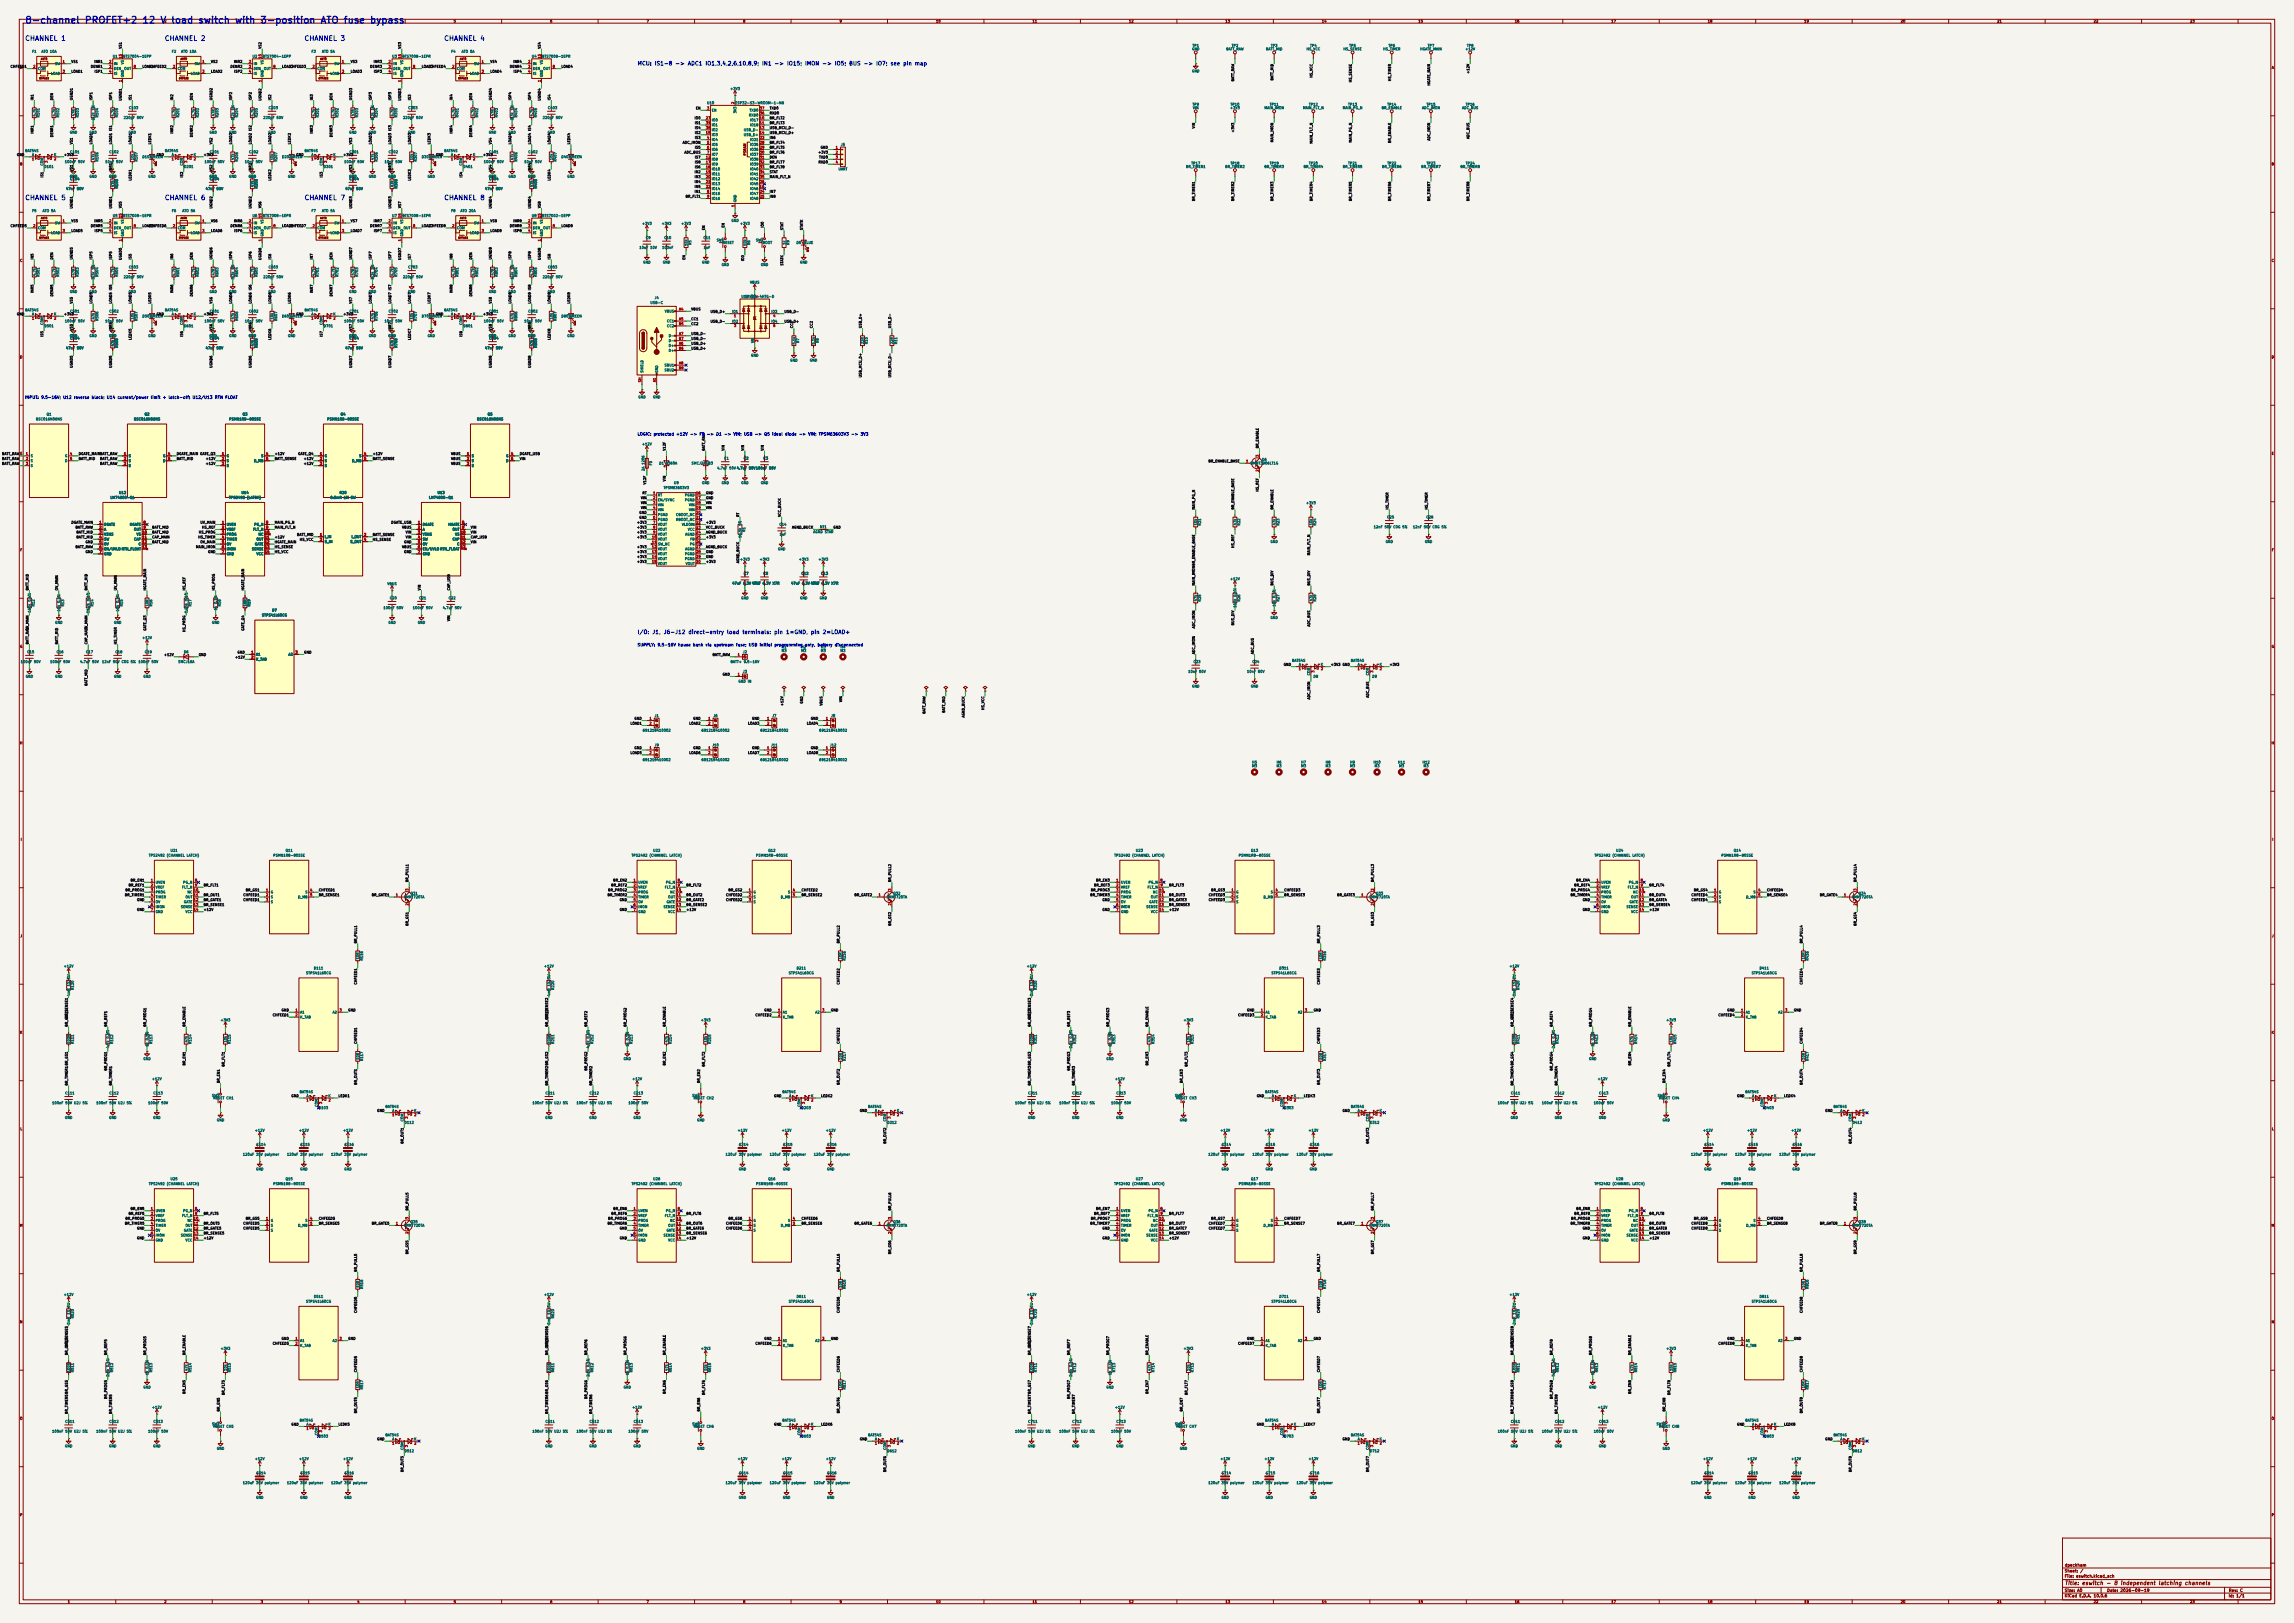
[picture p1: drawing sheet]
<svg xmlns="http://www.w3.org/2000/svg" width="1189mm" height="841mm" viewBox="0 0 1189 841" stroke-linecap="round" stroke-linejoin="round" font-family="sans-serif">
<defs><g id="words">
<text font-size="3.5" fill="#0000c2" x="13" y="13">8-channel PROFET+2 12 V load switch with 3-position ATO fuse bypass</text>
<g font-size="2.5" fill="#0000c2">
<text x="13" y="22">CHANNEL 1</text>
<text x="85" y="22">CHANNEL 2</text>
<text x="158" y="22">CHANNEL 3</text>
<text x="230" y="22">CHANNEL 4</text>
<text x="13" y="104">CHANNEL 5</text>
<text x="85" y="104">CHANNEL 6</text>
<text x="158" y="104">CHANNEL 7</text>
<text x="230" y="104">CHANNEL 8</text>
</g>
<g font-size="2" fill="#0000c2">
<text x="330" y="34">MCU: IS1-8 -&gt; ADC1 IO1,3,4,2,6,10,8,9; IN1 -&gt; IO15; IMON -&gt; IO5; BUS -&gt; IO7; see pin map</text>
<text x="330" y="329">I/O: J1, J6-J12 direct-entry load terminals: pin 1=GND, pin 2=LOAD+</text>
</g>
<text font-size="2" fill="#840000" x="1070" y="822">Title: eswitch - 8 independent latching channels</text>
<g font-size="1.5" fill="#0000c2">
<text x="13" y="207">INPUT: 9.5-16V; U12 reverse block; U14 current/power limit + latch-off; U12/U13 RTN FLOAT</text>
<text x="330" y="226">LOGIC: protected +12V -&gt; F9 -&gt; D1 -&gt; VIN; USB -&gt; Q5 ideal diode -&gt; VIN; TPSM63603V3 -&gt; 3V3</text>
<text x="330" y="335">SUPPLY: 9.5-16V house bank via upstream fuse; USB initial programming only, battery disconnected</text>
</g>
<g font-size="1.5" fill="#840000">
<text x="1070" y="815">Sheet: /</text>
<text x="1070" y="812">dpeckham</text>
<text x="1070" y="818">File: eswitch.kicad_sch</text>
<text x="1070" y="825">Size: A0</text>
<text x="1092" y="825">Date: 2026-09-19</text>
<text x="1155" y="825">Rev: C</text>
<text x="1070" y="828">KiCad E.D.A. 10.0.6</text>
<text x="1155" y="828">Id: 1/1</text>
</g>
<g font-size="1.3" fill="#840000">
<text x="35" y="12">1</text>
<text x="85" y="12">2</text>
<text x="135" y="12">3</text>
<text x="185" y="12">4</text>
<text x="235" y="12">5</text>
<text x="285" y="12">6</text>
<text x="335" y="12">7</text>
<text x="385" y="12">8</text>
<text x="435" y="12">9</text>
<text x="485" y="12">10</text>
<text x="535" y="12">11</text>
<text x="585" y="12">12</text>
<text x="635" y="12">13</text>
<text x="685" y="12">14</text>
<text x="735" y="12">15</text>
<text x="785" y="12">16</text>
<text x="835" y="12">17</text>
<text x="885" y="12">18</text>
<text x="935" y="12">19</text>
<text x="985" y="12">20</text>
<text x="1035" y="12">21</text>
<text x="1085" y="12">22</text>
<text x="1135" y="12">23</text>
<text x="10" y="36">A</text>
<text x="1177" y="36">A</text>
<text x="387" y="81" transform="rotate(-90 387 81)">PSRAM</text>
<text x="10" y="86">B</text>
<text x="1177" y="86">B</text>
<text x="10" y="136">C</text>
<text x="1177" y="136">C</text>
<text x="10" y="186">D</text>
<text x="1177" y="186">D</text>
<text x="10" y="236">E</text>
<text x="1177" y="236">E</text>
<text x="10" y="286">F</text>
<text x="1177" y="286">F</text>
<text x="10" y="336">G</text>
<text x="1177" y="336">G</text>
<text x="10" y="386">H</text>
<text x="1177" y="386">H</text>
<text x="11" y="436">I</text>
<text x="1178" y="436">I</text>
<text x="10" y="486">J</text>
<text x="1177" y="486">J</text>
<text x="10" y="536">K</text>
<text x="1177" y="536">K</text>
<text x="10" y="586">L</text>
<text x="1177" y="586">L</text>
<text x="10" y="636">M</text>
<text x="1177" y="636">M</text>
<text x="10" y="686">N</text>
<text x="1177" y="686">N</text>
<text x="10" y="736">O</text>
<text x="1177" y="736">O</text>
<text x="10" y="786">P</text>
<text x="1177" y="786">P</text>
<text x="35" y="831">1</text>
<text x="85" y="831">2</text>
<text x="135" y="831">3</text>
<text x="185" y="831">4</text>
<text x="235" y="831">5</text>
<text x="285" y="831">6</text>
<text x="335" y="831">7</text>
<text x="385" y="831">8</text>
<text x="435" y="831">9</text>
<text x="485" y="831">10</text>
<text x="535" y="831">11</text>
<text x="585" y="831">12</text>
<text x="635" y="831">13</text>
<text x="685" y="831">14</text>
<text x="735" y="831">15</text>
<text x="785" y="831">16</text>
<text x="835" y="831">17</text>
<text x="885" y="831">18</text>
<text x="935" y="831">19</text>
<text x="985" y="831">20</text>
<text x="1035" y="831">21</text>
<text x="1085" y="831">22</text>
<text x="1135" y="831">23</text>
</g>
<g font-size="1.3" fill="#006464">
<text x="17" y="28">F1</text>
<text x="21" y="28">ATO 10A</text>
<text x="89" y="28">F2</text>
<text x="94" y="28">ATO 10A</text>
<text x="161" y="28">F3</text>
<text x="167" y="28">ATO 5A</text>
<text x="234" y="28">F4</text>
<text x="239" y="28">ATO 5A</text>
<text x="618" y="26">GND</text>
<text x="618" y="25">TP1</text>
<text x="635" y="26">BATT_RAW</text>
<text x="638" y="25">TP2</text>
<text x="656" y="26">BATT_MID</text>
<text x="659" y="25">TP3</text>
<text x="677" y="26">HS_VCC</text>
<text x="679" y="25">TP4</text>
<text x="696" y="26">HS_SENSE</text>
<text x="699" y="25">TP5</text>
<text x="717" y="26">HS_TIMER</text>
<text x="720" y="25">TP6</text>
<text x="736" y="26">HGATE_MAIN</text>
<text x="740" y="25">TP7</text>
<text x="759" y="26">+12V</text>
<text x="760" y="25">TP8</text>
<text x="28" y="34">SW</text>
<text x="58" y="30">U1</text>
<text x="59" y="34">IN</text>
<text x="64" y="30">BTS7004-1EPP</text>
<text x="64" y="34" transform="rotate(-90 64 34)">VS</text>
<text x="101" y="34">SW</text>
<text x="131" y="30">U2</text>
<text x="131" y="34">IN</text>
<text x="136" y="30">BTS7004-1EPP</text>
<text x="137" y="34" transform="rotate(-90 137 34)">VS</text>
<text x="173" y="34">SW</text>
<text x="203" y="30">U3</text>
<text x="204" y="34">IN</text>
<text x="208" y="30">BTS7008-1EPR</text>
<text x="209" y="34" transform="rotate(-90 209 34)">VS</text>
<text x="246" y="34">SW</text>
<text x="275" y="30">U4</text>
<text x="276" y="34">IN</text>
<text x="281" y="30">BTS7008-1EPR</text>
<text x="282" y="34" transform="rotate(-90 282 34)">VS</text>
<text x="20" y="37">COM</text>
<text x="26" y="39">LOAD</text>
<text x="59" y="37">DEN</text>
<text x="59" y="39">IS</text>
<text x="64" y="37">OUT</text>
<text x="64" y="40" transform="rotate(-90 64 40)">GND</text>
<text x="92" y="37">COM</text>
<text x="99" y="39">LOAD</text>
<text x="131" y="37">DEN</text>
<text x="131" y="39">IS</text>
<text x="137" y="37">OUT</text>
<text x="137" y="40" transform="rotate(-90 137 40)">GND</text>
<text x="164" y="37">COM</text>
<text x="171" y="39">LOAD</text>
<text x="204" y="37">DEN</text>
<text x="204" y="39">IS</text>
<text x="209" y="37">OUT</text>
<text x="209" y="40" transform="rotate(-90 209 40)">GND</text>
<text x="237" y="37">COM</text>
<text x="243" y="39">LOAD</text>
<text x="276" y="37">DEN</text>
<text x="276" y="39">IS</text>
<text x="281" y="37">OUT</text>
<text x="282" y="40" transform="rotate(-90 282 40)">GND</text>
<text x="618" y="38">GND</text>
<text x="378" y="47">+3V3</text>
<text x="67" y="57">C103</text>
<text x="139" y="57">C203</text>
<text x="211" y="57">C303</text>
<text x="284" y="57">C403</text>
<text x="366" y="54">U10</text>
<text x="369" y="58">EN</text>
<text x="381" y="54">ESP32-S3-WROOM-1-N8</text>
<text x="382" y="59" transform="rotate(-90 382 59)">3V3</text>
<text x="388" y="58">TXD0</text>
<text x="618" y="55">TP9</text>
<text x="618" y="57">VIN</text>
<text x="637" y="57">+3V3</text>
<text x="638" y="55">TP10</text>
<text x="655" y="57">MAIN_IMON</text>
<text x="658" y="55">TP11</text>
<text x="675" y="57">MAIN_FLT_N</text>
<text x="678" y="55">TP12</text>
<text x="696" y="57">MAIN_PG_N</text>
<text x="699" y="55">TP13</text>
<text x="716" y="57">BR_ENABLE</text>
<text x="719" y="55">TP14</text>
<text x="737" y="57">ADC_IMON</text>
<text x="739" y="55">TP15</text>
<text x="758" y="57">ADC_BUS</text>
<text x="760" y="55">TP16</text>
<text x="19" y="61" transform="rotate(-90 19 61)">4.7k</text>
<text x="21" y="61" transform="rotate(-90 21 61)">R101</text>
<text x="29" y="61" transform="rotate(-90 29 61)">4.7k</text>
<text x="31" y="61" transform="rotate(-90 31 61)">R102</text>
<text x="39" y="60" transform="rotate(-90 39 60)">47R</text>
<text x="41" y="61" transform="rotate(-90 41 61)">R103</text>
<text x="49" y="62" transform="rotate(-90 49 62)">2.2k 1%</text>
<text x="51" y="61" transform="rotate(-90 51 61)">R104</text>
<text x="59" y="61" transform="rotate(-90 59 61)">4.7k</text>
<text x="61" y="61" transform="rotate(-90 61 61)">R105</text>
<text x="64" y="62">220pF 50V</text>
<text x="91" y="61" transform="rotate(-90 91 61)">4.7k</text>
<text x="93" y="61" transform="rotate(-90 93 61)">R201</text>
<text x="101" y="61" transform="rotate(-90 101 61)">4.7k</text>
<text x="103" y="61" transform="rotate(-90 103 61)">R202</text>
<text x="111" y="60" transform="rotate(-90 111 60)">47R</text>
<text x="113" y="61" transform="rotate(-90 113 61)">R203</text>
<text x="122" y="62" transform="rotate(-90 122 62)">2.2k 1%</text>
<text x="124" y="61" transform="rotate(-90 124 61)">R204</text>
<text x="132" y="61" transform="rotate(-90 132 61)">4.7k</text>
<text x="134" y="61" transform="rotate(-90 134 61)">R205</text>
<text x="136" y="62">220pF 50V</text>
<text x="164" y="61" transform="rotate(-90 164 61)">4.7k</text>
<text x="166" y="61" transform="rotate(-90 166 61)">R301</text>
<text x="174" y="61" transform="rotate(-90 174 61)">4.7k</text>
<text x="176" y="61" transform="rotate(-90 176 61)">R302</text>
<text x="184" y="60" transform="rotate(-90 184 60)">47R</text>
<text x="186" y="61" transform="rotate(-90 186 61)">R303</text>
<text x="194" y="62" transform="rotate(-90 194 62)">3.3k 1%</text>
<text x="196" y="61" transform="rotate(-90 196 61)">R304</text>
<text x="204" y="61" transform="rotate(-90 204 61)">4.7k</text>
<text x="206" y="61" transform="rotate(-90 206 61)">R305</text>
<text x="209" y="62">220pF 50V</text>
<text x="236" y="61" transform="rotate(-90 236 61)">4.7k</text>
<text x="238" y="61" transform="rotate(-90 238 61)">R401</text>
<text x="246" y="61" transform="rotate(-90 246 61)">4.7k</text>
<text x="248" y="61" transform="rotate(-90 248 61)">R402</text>
<text x="256" y="60" transform="rotate(-90 256 60)">47R</text>
<text x="258" y="61" transform="rotate(-90 258 61)">R403</text>
<text x="266" y="62" transform="rotate(-90 266 62)">3.3k 1%</text>
<text x="268" y="61" transform="rotate(-90 268 61)">R404</text>
<text x="277" y="61" transform="rotate(-90 277 61)">4.7k</text>
<text x="279" y="61" transform="rotate(-90 279 61)">R405</text>
<text x="281" y="62">220pF 50V</text>
<text x="369" y="63">IO0</text>
<text x="369" y="66">IO1</text>
<text x="388" y="61">RXD0</text>
<text x="389" y="63">IO17</text>
<text x="389" y="66">IO18</text>
<text x="36" y="70">GND</text>
<text x="46" y="70">GND</text>
<text x="67" y="70">GND</text>
<text x="108" y="70">GND</text>
<text x="119" y="70">GND</text>
<text x="139" y="70">GND</text>
<text x="181" y="70">GND</text>
<text x="191" y="70">GND</text>
<text x="211" y="70">GND</text>
<text x="253" y="70">GND</text>
<text x="263" y="70">GND</text>
<text x="284" y="70">GND</text>
<text x="369" y="71">IO3</text>
<text x="369" y="68">IO2</text>
<text x="385" y="68">USB_D-</text>
<text x="385" y="71">USB_D+</text>
<text x="369" y="73">IO4</text>
<text x="369" y="76">IO5</text>
<text x="389" y="73">IO21</text>
<text x="389" y="76">IO35</text>
<text x="436" y="76">J5</text>
<text x="13" y="79">BAT54S</text>
<text x="16" y="81">A</text>
<text x="28" y="81">K</text>
<text x="36" y="80">C101</text>
<text x="49" y="83" transform="rotate(-90 49 83)">47k</text>
<text x="51" y="84" transform="rotate(-90 51 84)">R106</text>
<text x="56" y="80">C102</text>
<text x="70" y="83" transform="rotate(-90 70 83)">10k</text>
<text x="72" y="84" transform="rotate(-90 72 84)">R107</text>
<text x="74" y="82">D102</text>
<text x="78" y="82">GREEN</text>
<text x="85" y="79">BAT54S</text>
<text x="89" y="81">A</text>
<text x="100" y="81">K</text>
<text x="109" y="80">C201</text>
<text x="122" y="83" transform="rotate(-90 122 83)">47k</text>
<text x="124" y="84" transform="rotate(-90 124 84)">R206</text>
<text x="129" y="80">C202</text>
<text x="142" y="83" transform="rotate(-90 142 83)">10k</text>
<text x="144" y="84" transform="rotate(-90 144 84)">R207</text>
<text x="146" y="82">D202</text>
<text x="150" y="82">GREEN</text>
<text x="158" y="79">BAT54S</text>
<text x="161" y="81">A</text>
<text x="173" y="81">K</text>
<text x="181" y="80">C301</text>
<text x="194" y="83" transform="rotate(-90 194 83)">47k</text>
<text x="196" y="84" transform="rotate(-90 196 84)">R306</text>
<text x="201" y="80">C302</text>
<text x="214" y="83" transform="rotate(-90 214 83)">10k</text>
<text x="216" y="84" transform="rotate(-90 216 84)">R307</text>
<text x="218" y="82">D302</text>
<text x="223" y="82">GREEN</text>
<text x="230" y="79">BAT54S</text>
<text x="234" y="81">A</text>
<text x="245" y="81">K</text>
<text x="253" y="80">C401</text>
<text x="266" y="83" transform="rotate(-90 266 83)">47k</text>
<text x="268" y="84" transform="rotate(-90 268 84)">R406</text>
<text x="274" y="80">C402</text>
<text x="287" y="83" transform="rotate(-90 287 83)">10k</text>
<text x="289" y="84" transform="rotate(-90 289 84)">R407</text>
<text x="291" y="82">D402</text>
<text x="295" y="82">GREEN</text>
<text x="369" y="78">IO6</text>
<text x="369" y="81">IO7</text>
<text x="369" y="84">IO8</text>
<text x="389" y="78">IO36</text>
<text x="389" y="81">IO37</text>
<text x="389" y="84">IO38</text>
<text x="23" y="86" transform="rotate(-90 23 86)">COM</text>
<text x="23" y="87">D101</text>
<text x="33" y="85">100nF 50V</text>
<text x="54" y="85">10nF 50V</text>
<text x="95" y="86" transform="rotate(-90 95 86)">COM</text>
<text x="95" y="87">D201</text>
<text x="106" y="85">100nF 50V</text>
<text x="127" y="85">10nF 50V</text>
<text x="168" y="86" transform="rotate(-90 168 86)">COM</text>
<text x="168" y="87">D301</text>
<text x="178" y="85">100nF 50V</text>
<text x="199" y="85">10nF 50V</text>
<text x="240" y="86" transform="rotate(-90 240 86)">COM</text>
<text x="240" y="87">D401</text>
<text x="251" y="85">100nF 50V</text>
<text x="272" y="85">10nF 50V</text>
<text x="369" y="86">IO9</text>
<text x="369" y="89">IO10</text>
<text x="389" y="86">IO39</text>
<text x="389" y="89">IO40</text>
<text x="434" y="89">UART</text>
<text x="615" y="87">BR_TIMER1</text>
<text x="617" y="86">TP17</text>
<text x="635" y="87">BR_TIMER2</text>
<text x="638" y="86">TP18</text>
<text x="655" y="87">BR_TIMER3</text>
<text x="658" y="86">TP19</text>
<text x="676" y="87">BR_TIMER4</text>
<text x="678" y="86">TP20</text>
<text x="696" y="87">BR_TIMER5</text>
<text x="699" y="86">TP21</text>
<text x="716" y="87">BR_TIMER6</text>
<text x="719" y="86">TP22</text>
<text x="736" y="87">BR_TIMER7</text>
<text x="739" y="86">TP23</text>
<text x="757" y="87">BR_TIMER8</text>
<text x="760" y="86">TP24</text>
<text x="36" y="92">GND</text>
<text x="36" y="94">C104</text>
<text x="46" y="92">GND</text>
<text x="56" y="92">GND</text>
<text x="77" y="92">GND</text>
<text x="108" y="92">GND</text>
<text x="109" y="94">C204</text>
<text x="119" y="92">GND</text>
<text x="129" y="92">GND</text>
<text x="149" y="92">GND</text>
<text x="181" y="92">GND</text>
<text x="181" y="94">C304</text>
<text x="191" y="92">GND</text>
<text x="201" y="92">GND</text>
<text x="221" y="92">GND</text>
<text x="253" y="92">GND</text>
<text x="253" y="94">C404</text>
<text x="263" y="92">GND</text>
<text x="274" y="92">GND</text>
<text x="294" y="92">GND</text>
<text x="369" y="91">IO11</text>
<text x="369" y="94">IO12</text>
<text x="389" y="91">IO41</text>
<text x="389" y="94">IO42</text>
<text x="34" y="99">47nF 50V</text>
<text x="59" y="97" transform="rotate(-90 59 97)">47k</text>
<text x="61" y="98" transform="rotate(-90 61 98)">R108</text>
<text x="106" y="99">47nF 50V</text>
<text x="132" y="97" transform="rotate(-90 132 97)">47k</text>
<text x="134" y="98" transform="rotate(-90 134 98)">R208</text>
<text x="179" y="99">47nF 50V</text>
<text x="204" y="97" transform="rotate(-90 204 97)">47k</text>
<text x="206" y="98" transform="rotate(-90 206 98)">R308</text>
<text x="251" y="99">47nF 50V</text>
<text x="277" y="97" transform="rotate(-90 277 97)">47k</text>
<text x="279" y="98" transform="rotate(-90 279 98)">R408</text>
<text x="369" y="101">IO15</text>
<text x="369" y="96">IO13</text>
<text x="369" y="99">IO14</text>
<text x="389" y="99">IO46</text>
<text x="389" y="101">IO47</text>
<text x="389" y="96">IO45</text>
<text x="369" y="104">IO16</text>
<text x="382" y="105" transform="rotate(-90 382 105)">GND</text>
<text x="389" y="104">IO48</text>
<text x="17" y="110">F5</text>
<text x="22" y="110">ATO 5A</text>
<text x="58" y="113">U5</text>
<text x="64" y="113">BTS7008-1EPR</text>
<text x="89" y="110">F6</text>
<text x="94" y="110">ATO 5A</text>
<text x="131" y="113">U6</text>
<text x="136" y="113">BTS7008-1EPR</text>
<text x="161" y="110">F7</text>
<text x="167" y="110">ATO 5A</text>
<text x="203" y="113">U7</text>
<text x="208" y="113">BTS7008-1EPR</text>
<text x="234" y="110">F8</text>
<text x="239" y="110">ATO 20A</text>
<text x="275" y="113">U8</text>
<text x="281" y="113">BTS7002-1EPP</text>
<text x="20" y="119">COM</text>
<text x="28" y="117">SW</text>
<text x="59" y="117">IN</text>
<text x="59" y="119">DEN</text>
<text x="64" y="119">OUT</text>
<text x="64" y="116" transform="rotate(-90 64 116)">VS</text>
<text x="92" y="119">COM</text>
<text x="101" y="117">SW</text>
<text x="131" y="117">IN</text>
<text x="131" y="119">DEN</text>
<text x="137" y="119">OUT</text>
<text x="137" y="116" transform="rotate(-90 137 116)">VS</text>
<text x="164" y="119">COM</text>
<text x="173" y="117">SW</text>
<text x="204" y="117">IN</text>
<text x="204" y="119">DEN</text>
<text x="209" y="119">OUT</text>
<text x="209" y="116" transform="rotate(-90 209 116)">VS</text>
<text x="237" y="119">COM</text>
<text x="246" y="117">SW</text>
<text x="276" y="117">IN</text>
<text x="276" y="119">DEN</text>
<text x="281" y="119">OUT</text>
<text x="282" y="116" transform="rotate(-90 282 116)">VS</text>
<text x="333" y="117">+3V3</text>
<text x="343" y="117">+3V3</text>
<text x="353" y="117">+3V3</text>
<text x="379" y="115">GND</text>
<text x="383" y="117">+3V3</text>
<text x="26" y="122">LOAD</text>
<text x="59" y="122">IS</text>
<text x="64" y="123" transform="rotate(-90 64 123)">GND</text>
<text x="99" y="122">LOAD</text>
<text x="131" y="122">IS</text>
<text x="137" y="123" transform="rotate(-90 137 123)">GND</text>
<text x="171" y="122">LOAD</text>
<text x="204" y="122">IS</text>
<text x="209" y="123" transform="rotate(-90 209 123)">GND</text>
<text x="243" y="122">LOAD</text>
<text x="276" y="122">IS</text>
<text x="282" y="123" transform="rotate(-90 282 123)">GND</text>
<text x="335" y="124">C9</text>
<text x="344" y="124">C10</text>
<text x="364" y="124">C11</text>
<text x="371" y="125">SW1</text>
<text x="392" y="125">SW2</text>
<text x="331" y="129">10uF 10V</text>
<text x="343" y="129">100nF</text>
<text x="357" y="128" transform="rotate(-90 357 128)">10k</text>
<text x="359" y="127" transform="rotate(-90 359 127)">R5</text>
<text x="365" y="129">1uF</text>
<text x="374" y="127">RESET</text>
<text x="387" y="128" transform="rotate(-90 387 128)">10k</text>
<text x="389" y="127" transform="rotate(-90 389 127)">R6</text>
<text x="395" y="127">BOOT</text>
<text x="407" y="127" transform="rotate(-90 407 127)">1k</text>
<text x="409" y="127" transform="rotate(-90 409 127)">R9</text>
<text x="413" y="127">D5</text>
<text x="417" y="127">BLUE</text>
<text x="333" y="137">GND</text>
<text x="343" y="137">GND</text>
<text x="364" y="137">GND</text>
<text x="414" y="137">GND</text>
<text x="19" y="143" transform="rotate(-90 19 143)">4.7k</text>
<text x="21" y="144" transform="rotate(-90 21 144)">R501</text>
<text x="29" y="143" transform="rotate(-90 29 143)">4.7k</text>
<text x="31" y="144" transform="rotate(-90 31 144)">R502</text>
<text x="39" y="143" transform="rotate(-90 39 143)">47R</text>
<text x="41" y="144" transform="rotate(-90 41 144)">R503</text>
<text x="51" y="144" transform="rotate(-90 51 144)">R504</text>
<text x="59" y="143" transform="rotate(-90 59 143)">4.7k</text>
<text x="61" y="144" transform="rotate(-90 61 144)">R505</text>
<text x="67" y="139">C503</text>
<text x="91" y="143" transform="rotate(-90 91 143)">4.7k</text>
<text x="93" y="144" transform="rotate(-90 93 144)">R601</text>
<text x="101" y="143" transform="rotate(-90 101 143)">4.7k</text>
<text x="103" y="144" transform="rotate(-90 103 144)">R602</text>
<text x="111" y="143" transform="rotate(-90 111 143)">47R</text>
<text x="113" y="144" transform="rotate(-90 113 144)">R603</text>
<text x="124" y="144" transform="rotate(-90 124 144)">R604</text>
<text x="132" y="143" transform="rotate(-90 132 143)">4.7k</text>
<text x="134" y="144" transform="rotate(-90 134 144)">R605</text>
<text x="139" y="139">C603</text>
<text x="164" y="143" transform="rotate(-90 164 143)">4.7k</text>
<text x="166" y="144" transform="rotate(-90 166 144)">R701</text>
<text x="174" y="143" transform="rotate(-90 174 143)">4.7k</text>
<text x="176" y="144" transform="rotate(-90 176 144)">R702</text>
<text x="184" y="143" transform="rotate(-90 184 143)">47R</text>
<text x="186" y="144" transform="rotate(-90 186 144)">R703</text>
<text x="196" y="144" transform="rotate(-90 196 144)">R704</text>
<text x="204" y="143" transform="rotate(-90 204 143)">4.7k</text>
<text x="206" y="144" transform="rotate(-90 206 144)">R705</text>
<text x="211" y="139">C703</text>
<text x="236" y="143" transform="rotate(-90 236 143)">4.7k</text>
<text x="238" y="144" transform="rotate(-90 238 144)">R801</text>
<text x="246" y="143" transform="rotate(-90 246 143)">4.7k</text>
<text x="248" y="144" transform="rotate(-90 248 144)">R802</text>
<text x="256" y="143" transform="rotate(-90 256 143)">47R</text>
<text x="258" y="144" transform="rotate(-90 258 144)">R803</text>
<text x="268" y="144" transform="rotate(-90 268 144)">R804</text>
<text x="277" y="143" transform="rotate(-90 277 143)">4.7k</text>
<text x="279" y="144" transform="rotate(-90 279 144)">R805</text>
<text x="284" y="139">C803</text>
<text x="374" y="138">GND</text>
<text x="394" y="138">GND</text>
<text x="49" y="145" transform="rotate(-90 49 145)">3.3k 1%</text>
<text x="64" y="144">220pF 50V</text>
<text x="122" y="145" transform="rotate(-90 122 145)">3.3k 1%</text>
<text x="136" y="144">220pF 50V</text>
<text x="194" y="145" transform="rotate(-90 194 145)">3.3k 1%</text>
<text x="209" y="144">220pF 50V</text>
<text x="266" y="145" transform="rotate(-90 266 145)">1.2k 1%</text>
<text x="281" y="144">220pF 50V</text>
<text x="389" y="147">VBUS</text>
<text x="36" y="152">GND</text>
<text x="46" y="152">GND</text>
<text x="67" y="152">GND</text>
<text x="108" y="152">GND</text>
<text x="119" y="152">GND</text>
<text x="139" y="152">GND</text>
<text x="181" y="152">GND</text>
<text x="191" y="152">GND</text>
<text x="211" y="152">GND</text>
<text x="253" y="152">GND</text>
<text x="263" y="152">GND</text>
<text x="284" y="152">GND</text>
<text x="339" y="155">J4</text>
<text x="384" y="155">U11</text>
<text x="386" y="155">SRV05-4HTG-D</text>
<text x="391" y="155" transform="rotate(-90 391 155)">VP</text>
<text x="13" y="162">BAT54S</text>
<text x="85" y="162">BAT54S</text>
<text x="158" y="162">BAT54S</text>
<text x="230" y="162">BAT54S</text>
<text x="337" y="158">USB-C</text>
<text x="16" y="164">A</text>
<text x="28" y="164">K</text>
<text x="33" y="167">100nF 50V</text>
<text x="36" y="162">C501</text>
<text x="49" y="166" transform="rotate(-90 49 166)">47k</text>
<text x="51" y="166" transform="rotate(-90 51 166)">R506</text>
<text x="54" y="167">10nF 50V</text>
<text x="56" y="162">C502</text>
<text x="70" y="166" transform="rotate(-90 70 166)">10k</text>
<text x="72" y="166" transform="rotate(-90 72 166)">R507</text>
<text x="74" y="165">D502</text>
<text x="78" y="165">GREEN</text>
<text x="89" y="164">A</text>
<text x="100" y="164">K</text>
<text x="106" y="167">100nF 50V</text>
<text x="109" y="162">C601</text>
<text x="122" y="166" transform="rotate(-90 122 166)">47k</text>
<text x="124" y="166" transform="rotate(-90 124 166)">R606</text>
<text x="127" y="167">10nF 50V</text>
<text x="129" y="162">C602</text>
<text x="142" y="166" transform="rotate(-90 142 166)">10k</text>
<text x="144" y="166" transform="rotate(-90 144 166)">R607</text>
<text x="146" y="165">D602</text>
<text x="150" y="165">GREEN</text>
<text x="161" y="164">A</text>
<text x="173" y="164">K</text>
<text x="178" y="167">100nF 50V</text>
<text x="181" y="162">C701</text>
<text x="194" y="166" transform="rotate(-90 194 166)">47k</text>
<text x="196" y="166" transform="rotate(-90 196 166)">R706</text>
<text x="199" y="167">10nF 50V</text>
<text x="201" y="162">C702</text>
<text x="214" y="166" transform="rotate(-90 214 166)">10k</text>
<text x="216" y="166" transform="rotate(-90 216 166)">R707</text>
<text x="218" y="165">D702</text>
<text x="223" y="165">GREEN</text>
<text x="234" y="164">A</text>
<text x="245" y="164">K</text>
<text x="251" y="167">100nF 50V</text>
<text x="253" y="162">C801</text>
<text x="266" y="166" transform="rotate(-90 266 166)">47k</text>
<text x="268" y="166" transform="rotate(-90 268 166)">R806</text>
<text x="272" y="167">10nF 50V</text>
<text x="274" y="162">C802</text>
<text x="287" y="166" transform="rotate(-90 287 166)">10k</text>
<text x="289" y="166" transform="rotate(-90 289 166)">R807</text>
<text x="291" y="165">D802</text>
<text x="295" y="165">GREEN</text>
<text x="344" y="162">VBUS</text>
<text x="346" y="167">CC1</text>
<text x="379" y="162">IO1</text>
<text x="379" y="168">IO2</text>
<text x="400" y="162">IO3</text>
<text x="400" y="168">IO4</text>
<text x="23" y="169" transform="rotate(-90 23 169)">COM</text>
<text x="23" y="170">D501</text>
<text x="95" y="169" transform="rotate(-90 95 169)">COM</text>
<text x="95" y="170">D601</text>
<text x="168" y="169" transform="rotate(-90 168 169)">COM</text>
<text x="168" y="170">D701</text>
<text x="240" y="169" transform="rotate(-90 240 169)">COM</text>
<text x="240" y="170">D801</text>
<text x="346" y="170">CC2</text>
<text x="36" y="175">GND</text>
<text x="36" y="176">C504</text>
<text x="46" y="175">GND</text>
<text x="56" y="175">GND</text>
<text x="59" y="180" transform="rotate(-90 59 180)">47k</text>
<text x="77" y="175">GND</text>
<text x="108" y="175">GND</text>
<text x="109" y="176">C604</text>
<text x="119" y="175">GND</text>
<text x="129" y="175">GND</text>
<text x="132" y="180" transform="rotate(-90 132 180)">47k</text>
<text x="149" y="175">GND</text>
<text x="181" y="175">GND</text>
<text x="181" y="176">C704</text>
<text x="191" y="175">GND</text>
<text x="201" y="175">GND</text>
<text x="204" y="180" transform="rotate(-90 204 180)">47k</text>
<text x="221" y="175">GND</text>
<text x="253" y="175">GND</text>
<text x="253" y="176">C804</text>
<text x="263" y="175">GND</text>
<text x="274" y="175">GND</text>
<text x="277" y="180" transform="rotate(-90 277 180)">47k</text>
<text x="294" y="175">GND</text>
<text x="346" y="175">D-</text>
<text x="346" y="177">D-</text>
<text x="391" y="178" transform="rotate(-90 391 178)">VN</text>
<text x="412" y="179" transform="rotate(-90 412 179)">5.1k</text>
<text x="414" y="178" transform="rotate(-90 414 178)">R7</text>
<text x="423" y="179" transform="rotate(-90 423 179)">5.1k</text>
<text x="425" y="178" transform="rotate(-90 425 178)">R8</text>
<text x="448" y="179" transform="rotate(-90 448 179)">22R</text>
<text x="450" y="179" transform="rotate(-90 450 179)">R10</text>
<text x="463" y="179" transform="rotate(-90 463 179)">22R</text>
<text x="465" y="179" transform="rotate(-90 465 179)">R11</text>
<text x="34" y="181">47nF 50V</text>
<text x="61" y="180" transform="rotate(-90 61 180)">R508</text>
<text x="106" y="181">47nF 50V</text>
<text x="134" y="180" transform="rotate(-90 134 180)">R608</text>
<text x="179" y="181">47nF 50V</text>
<text x="206" y="180" transform="rotate(-90 206 180)">R708</text>
<text x="251" y="181">47nF 50V</text>
<text x="279" y="180" transform="rotate(-90 279 180)">R808</text>
<text x="346" y="180">D+</text>
<text x="346" y="183">D+</text>
<text x="389" y="185">GND</text>
<text x="344" y="190">SBU1</text>
<text x="409" y="188">GND</text>
<text x="420" y="188">GND</text>
<text x="334" y="193" transform="rotate(-90 334 193)">SHIELD</text>
<text x="341" y="193" transform="rotate(-90 341 193)">GND</text>
<text x="344" y="193">SBU2</text>
<text x="331" y="207">GND</text>
<text x="338" y="207">GND</text>
<text x="24" y="216">Q1</text>
<text x="75" y="216">Q2</text>
<text x="126" y="216">Q3</text>
<text x="176" y="216">Q4</text>
<text x="253" y="216">Q5</text>
<text x="18" y="218">BSC016N06NS</text>
<text x="69" y="218">BSC016N06NS</text>
<text x="119" y="218">PSMN1R8-80SSE</text>
<text x="169" y="218">PSMN1R8-80SSE</text>
<text x="247" y="218">BSC016N06NS</text>
<text x="333" y="231">+12V</text>
<text x="16" y="237">S</text>
<text x="16" y="240">S</text>
<text x="34" y="237">G</text>
<text x="34" y="240">D</text>
<text x="67" y="237">S</text>
<text x="67" y="240">S</text>
<text x="84" y="237">G</text>
<text x="84" y="240">D</text>
<text x="117" y="237">G</text>
<text x="117" y="240">S</text>
<text x="131" y="240">D_MB</text>
<text x="135" y="237">S</text>
<text x="168" y="237">G</text>
<text x="168" y="240">S</text>
<text x="182" y="240">D_MB</text>
<text x="186" y="237">S</text>
<text x="244" y="237">S</text>
<text x="244" y="240">S</text>
<text x="262" y="237">G</text>
<text x="262" y="240">D</text>
<text x="375" y="238">C1</text>
<text x="385" y="238">C2</text>
<text x="396" y="238">C3</text>
<text x="654" y="239">Q6</text>
<text x="16" y="242">S</text>
<text x="67" y="242">S</text>
<text x="117" y="242">S</text>
<text x="168" y="242">S</text>
<text x="244" y="242">S</text>
<text x="334" y="244" transform="rotate(-90 334 244)">2A 1206</text>
<text x="338" y="241" transform="rotate(-90 338 241)">F9</text>
<text x="342" y="241">D1 B360A</text>
<text x="358" y="241">SMCJ24CA</text>
<text x="367" y="241">D3</text>
<text x="372" y="244">4.7uF 50V 4.7uF 50V100nF 50V</text>
<text x="382" y="244">4.7uF 50V100nF 50V</text>
<text x="648" y="241">MMBT3906LT1G</text>
<text x="349" y="251">U9</text>
<text x="364" y="251">GND</text>
<text x="374" y="251">GND</text>
<text x="384" y="251">GND</text>
<text x="394" y="251">GND</text>
<text x="61" y="256">U12</text>
<text x="125" y="256">U14</text>
<text x="176" y="256">R20</text>
<text x="227" y="256">U13</text>
<text x="341" y="258">RT</text>
<text x="344" y="254">TPSM63603V3</text>
<text x="355" y="258">PGND</text>
<text x="57" y="259">LM74800-Q1</text>
<text x="119" y="259">TPS2492 (LATCH)</text>
<text x="171" y="259">0.5mR 1% 5W</text>
<text x="222" y="259">LM74800-Q1</text>
<text x="341" y="260">EN/SYNC</text>
<text x="341" y="263">VIN</text>
<text x="355" y="260">PGND</text>
<text x="357" y="263">VIN</text>
<text x="677" y="262">+3V3</text>
<text x="341" y="265">VIN</text>
<text x="341" y="268">PGND</text>
<text x="350" y="268">CBOOT_NC</text>
<text x="357" y="265">VIN</text>
<text x="719" y="269">C25</text>
<text x="739" y="269">C28</text>
<text x="54" y="273">DGATE</text>
<text x="54" y="275">A</text>
<text x="67" y="273">HGATE</text>
<text x="69" y="275">OUT</text>
<text x="117" y="273">UVEN</text>
<text x="117" y="275">VREF</text>
<text x="131" y="275">FLT_N</text>
<text x="132" y="273">PG_N</text>
<text x="219" y="273">DGATE</text>
<text x="219" y="275">A</text>
<text x="232" y="273">HGATE</text>
<text x="234" y="275">OUT</text>
<text x="341" y="270">PGND</text>
<text x="341" y="273">VOUT</text>
<text x="341" y="275">VOUT</text>
<text x="350" y="270">RBOOT_NC</text>
<text x="353" y="273">VLDOIN</text>
<text x="356" y="275">VCC</text>
<text x="387" y="276" transform="rotate(-90 387 276)">R1</text>
<text x="404" y="273">C14</text>
<text x="425" y="274">NT1</text>
<text x="621" y="272" transform="rotate(-90 621 272)">10k</text>
<text x="623" y="272" transform="rotate(-90 623 272)">R21</text>
<text x="641" y="272" transform="rotate(-90 641 272)">47k</text>
<text x="643" y="272" transform="rotate(-90 643 272)">R22</text>
<text x="661" y="272" transform="rotate(-90 661 272)">47k</text>
<text x="663" y="272" transform="rotate(-90 663 272)">R23</text>
<text x="680" y="272" transform="rotate(-90 680 272)">10k</text>
<text x="682" y="272" transform="rotate(-90 682 272)">R24</text>
<text x="712" y="274">12nF 50V C0G 5%</text>
<text x="732" y="274">12nF 50V C0G 5%</text>
<text x="54" y="278">VSNS</text>
<text x="54" y="280">SW</text>
<text x="69" y="280">CAP</text>
<text x="71" y="278">VS</text>
<text x="117" y="278">PROG</text>
<text x="117" y="280">TIMER</text>
<text x="133" y="280">OUT</text>
<text x="134" y="278">NC</text>
<text x="168" y="279">I_IN</text>
<text x="168" y="282">S_IN</text>
<text x="181" y="282">S_OUT</text>
<text x="182" y="279">I_OUT</text>
<text x="219" y="278">VSNS</text>
<text x="219" y="280">SW</text>
<text x="234" y="280">CAP</text>
<text x="236" y="278">VS</text>
<text x="341" y="278">VOUT</text>
<text x="341" y="280">VOUT</text>
<text x="355" y="278">AGND</text>
<text x="358" y="280">FB</text>
<text x="385" y="279" transform="rotate(-90 385 279)">16.5k 1%</text>
<text x="404" y="278">1uF</text>
<text x="421" y="277">AGND STAR</text>
<text x="658" y="282">GND</text>
<text x="718" y="282">GND</text>
<text x="738" y="282">GND</text>
<text x="54" y="283">OV</text>
<text x="54" y="285">EN/UVLO RTN_FLOAT</text>
<text x="54" y="288">GND</text>
<text x="72" y="283">C</text>
<text x="117" y="283">OV</text>
<text x="117" y="285">IMON</text>
<text x="117" y="288">GND</text>
<text x="130" y="285">SENSE</text>
<text x="132" y="283">GATE</text>
<text x="133" y="288">VCC</text>
<text x="219" y="283">OV</text>
<text x="219" y="285">EN/UVLO RTN_FLOAT</text>
<text x="219" y="288">GND</text>
<text x="237" y="283">C</text>
<text x="341" y="283">SW_NC</text>
<text x="341" y="285">VOUT</text>
<text x="341" y="288">VOUT</text>
<text x="355" y="288">PGND</text>
<text x="355" y="285">AGND</text>
<text x="357" y="283">PG</text>
<text x="403" y="285">GND</text>
<text x="341" y="291">VOUT</text>
<text x="341" y="293">VOUT</text>
<text x="355" y="291">PGND</text>
<text x="355" y="293">VOUT</text>
<text x="383" y="291">+3V3</text>
<text x="394" y="291">+3V3</text>
<text x="414" y="291">+3V3</text>
<text x="424" y="291">+3V3</text>
<text x="385" y="298">C7</text>
<text x="396" y="298">C8</text>
<text x="415" y="298">C12</text>
<text x="425" y="298">C13</text>
<text x="201" y="303">VBUS</text>
<text x="379" y="303">47uF 6.3V 47uF 6.3V X7R</text>
<text x="390" y="303">X7R</text>
<text x="410" y="303">47uF 6.3V 47uF 6.3V X7R</text>
<text x="421" y="303">X7R</text>
<text x="637" y="301">+12V</text>
<text x="202" y="311">C20</text>
<text x="217" y="311">C21</text>
<text x="232" y="311">C22</text>
<text x="384" y="311">GND</text>
<text x="394" y="311">GND</text>
<text x="414" y="311">GND</text>
<text x="425" y="311">GND</text>
<text x="621" y="312" transform="rotate(-90 621 312)">47k</text>
<text x="623" y="312" transform="rotate(-90 623 312)">R25</text>
<text x="643" y="312" transform="rotate(-90 643 312)">R26</text>
<text x="663" y="312" transform="rotate(-90 663 312)">R27</text>
<text x="680" y="312" transform="rotate(-90 680 312)">47k</text>
<text x="682" y="312" transform="rotate(-90 682 312)">R28</text>
<text x="16" y="318" transform="rotate(-90 16 318)">115k 0.1%</text>
<text x="18" y="314" transform="rotate(-90 18 314)">R12</text>
<text x="31" y="317" transform="rotate(-90 31 317)">10k 0.1%</text>
<text x="33" y="314" transform="rotate(-90 33 314)">R13</text>
<text x="47" y="318" transform="rotate(-90 47 318)">56.2k 0.1%</text>
<text x="49" y="314" transform="rotate(-90 49 314)">R14</text>
<text x="62" y="317" transform="rotate(-90 62 317)">10k 0.1%</text>
<text x="64" y="314" transform="rotate(-90 64 314)">R15</text>
<text x="77" y="314" transform="rotate(-90 77 314)">10R</text>
<text x="79" y="314" transform="rotate(-90 79 314)">R16</text>
<text x="97" y="318" transform="rotate(-90 97 318)">8.25k 0.1%</text>
<text x="100" y="314" transform="rotate(-90 100 314)">R17</text>
<text x="113" y="316" transform="rotate(-90 113 316)">1k 0.1%</text>
<text x="115" y="314" transform="rotate(-90 115 314)">R18</text>
<text x="128" y="314" transform="rotate(-90 128 314)">10R</text>
<text x="130" y="314" transform="rotate(-90 130 314)">R19</text>
<text x="141" y="317">D7</text>
<text x="199" y="316">100nF 50V</text>
<text x="214" y="316">100nF 50V</text>
<text x="229" y="316">4.7uF 50V</text>
<text x="641" y="315" transform="rotate(-90 641 315)">115k 0.1%</text>
<text x="661" y="314" transform="rotate(-90 661 314)">10k 0.1%</text>
<text x="28" y="324">GND</text>
<text x="59" y="324">GND</text>
<text x="110" y="324">GND</text>
<text x="136" y="320">STPS41L60CG</text>
<text x="201" y="324">GND</text>
<text x="216" y="324">GND</text>
<text x="658" y="321">GND</text>
<text x="74" y="331">+12V</text>
<text x="14" y="339">C15</text>
<text x="29" y="339">C16</text>
<text x="44" y="339">C17</text>
<text x="60" y="339">C18</text>
<text x="75" y="339">C19</text>
<text x="95" y="339">D6</text>
<text x="133" y="340">A1</text>
<text x="149" y="340">A2</text>
<text x="385" y="339">J2</text>
<text x="405" y="338">M3</text>
<text x="405" y="336">H1</text>
<text x="415" y="338">M3</text>
<text x="415" y="336">H2</text>
<text x="425" y="338">M3</text>
<text x="425" y="336">H3</text>
<text x="435" y="338">M3</text>
<text x="435" y="336">H4</text>
<text x="11" y="344">100nF 50V</text>
<text x="26" y="344">100nF 50V</text>
<text x="41" y="344">4.7uF 50V</text>
<text x="53" y="344">12nF 50V C0G 5%</text>
<text x="72" y="344">100nF 50V</text>
<text x="92" y="344">SMCJ16A</text>
<text x="133" y="343">K_TAB</text>
<text x="378" y="344">BATT+ 9.5-16V</text>
<text x="618" y="344">C23</text>
<text x="649" y="344">C24</text>
<text x="669" y="343">BAT54S</text>
<text x="673" y="345">A</text>
<text x="684" y="345">K</text>
<text x="700" y="343">BAT54S</text>
<text x="704" y="345">A</text>
<text x="715" y="345">K</text>
<text x="13" y="351">GND</text>
<text x="28" y="351">GND</text>
<text x="59" y="351">GND</text>
<text x="74" y="351">GND</text>
<text x="385" y="349">J3</text>
<text x="616" y="349">10nF 50V</text>
<text x="646" y="349">10nF 50V</text>
<text x="679" y="350" transform="rotate(-90 679 350)">COM</text>
<text x="681" y="351">D8</text>
<text x="710" y="350" transform="rotate(-90 710 350)">COM</text>
<text x="711" y="351">D9</text>
<text x="383" y="354">GND IN</text>
<text x="618" y="357">GND</text>
<text x="648" y="357">GND</text>
<text x="339" y="372">J1</text>
<text x="370" y="372">J6</text>
<text x="400" y="372">J7</text>
<text x="431" y="372">J8</text>
<text x="333" y="379">691218410002</text>
<text x="363" y="379">691218410002</text>
<text x="394" y="379">691218410002</text>
<text x="424" y="379">691218410002</text>
<text x="339" y="387">J9</text>
<text x="369" y="387">J10</text>
<text x="399" y="387">J11</text>
<text x="430" y="387">J12</text>
<text x="333" y="395">691218410002</text>
<text x="363" y="395">691218410002</text>
<text x="394" y="395">691218410002</text>
<text x="424" y="395">691218410002</text>
<text x="649" y="396">H5</text>
<text x="662" y="396">H6</text>
<text x="674" y="396">H7</text>
<text x="687" y="396">H8</text>
<text x="700" y="396">H9</text>
<text x="712" y="396">H10</text>
<text x="724" y="396">H11</text>
<text x="737" y="396">H12</text>
<text x="649" y="398">M3</text>
<text x="661" y="398">M3</text>
<text x="674" y="398">M3</text>
<text x="687" y="398">M3</text>
<text x="700" y="398">M3</text>
<text x="712" y="398">M3</text>
<text x="725" y="398">M3</text>
<text x="738" y="398">M3</text>
<text x="88" y="442">U21</text>
<text x="148" y="442">Q11</text>
<text x="338" y="442">U22</text>
<text x="398" y="442">Q12</text>
<text x="589" y="442">U23</text>
<text x="648" y="442">Q13</text>
<text x="837" y="442">U24</text>
<text x="898" y="442">Q14</text>
<text x="77" y="444">TPS2492 (CHANNEL LATCH)</text>
<text x="141" y="444">PSMN1R8-80SSE</text>
<text x="327" y="444">TPS2492 (CHANNEL LATCH)</text>
<text x="392" y="444">PSMN1R8-80SSE</text>
<text x="577" y="444">TPS2492 (CHANNEL LATCH)</text>
<text x="642" y="444">PSMN1R8-80SSE</text>
<text x="826" y="444">TPS2492 (CHANNEL LATCH)</text>
<text x="892" y="444">PSMN1R8-80SSE</text>
<text x="80" y="458">UVEN</text>
<text x="80" y="461">VREF</text>
<text x="94" y="461">FLT_N</text>
<text x="95" y="458">PG_N</text>
<text x="331" y="458">UVEN</text>
<text x="331" y="461">VREF</text>
<text x="344" y="461">FLT_N</text>
<text x="345" y="458">PG_N</text>
<text x="581" y="458">UVEN</text>
<text x="581" y="461">VREF</text>
<text x="595" y="461">FLT_N</text>
<text x="595" y="458">PG_N</text>
<text x="830" y="458">UVEN</text>
<text x="830" y="461">VREF</text>
<text x="844" y="461">FLT_N</text>
<text x="844" y="458">PG_N</text>
<text x="80" y="463">PROG</text>
<text x="80" y="466">TIMER</text>
<text x="96" y="466">OUT</text>
<text x="97" y="463">NC</text>
<text x="140" y="463">G</text>
<text x="140" y="466">S</text>
<text x="154" y="466">D_MB</text>
<text x="158" y="463">S</text>
<text x="209" y="466">FMMT720TA</text>
<text x="213" y="464">Q31</text>
<text x="331" y="463">PROG</text>
<text x="331" y="466">TIMER</text>
<text x="346" y="466">OUT</text>
<text x="347" y="463">NC</text>
<text x="390" y="463">G</text>
<text x="390" y="466">S</text>
<text x="405" y="466">D_MB</text>
<text x="408" y="463">S</text>
<text x="459" y="466">FMMT720TA</text>
<text x="463" y="464">Q32</text>
<text x="581" y="463">PROG</text>
<text x="581" y="466">TIMER</text>
<text x="596" y="466">OUT</text>
<text x="597" y="463">NC</text>
<text x="641" y="463">G</text>
<text x="641" y="466">S</text>
<text x="655" y="466">D_MB</text>
<text x="658" y="463">S</text>
<text x="710" y="466">FMMT720TA</text>
<text x="713" y="464">Q33</text>
<text x="830" y="463">PROG</text>
<text x="830" y="466">TIMER</text>
<text x="845" y="466">OUT</text>
<text x="846" y="463">NC</text>
<text x="891" y="463">G</text>
<text x="891" y="466">S</text>
<text x="905" y="466">D_MB</text>
<text x="909" y="463">S</text>
<text x="960" y="466">FMMT720TA</text>
<text x="963" y="464">Q34</text>
<text x="80" y="468">OV</text>
<text x="80" y="471">IMON</text>
<text x="80" y="473">GND</text>
<text x="94" y="471">SENSE</text>
<text x="95" y="468">GATE</text>
<text x="96" y="473">VCC</text>
<text x="140" y="468">S</text>
<text x="331" y="468">OV</text>
<text x="331" y="471">IMON</text>
<text x="331" y="473">GND</text>
<text x="344" y="471">SENSE</text>
<text x="345" y="468">GATE</text>
<text x="346" y="473">VCC</text>
<text x="390" y="468">S</text>
<text x="581" y="468">OV</text>
<text x="581" y="471">IMON</text>
<text x="581" y="473">GND</text>
<text x="594" y="471">SENSE</text>
<text x="595" y="468">GATE</text>
<text x="596" y="473">VCC</text>
<text x="641" y="468">S</text>
<text x="830" y="468">OV</text>
<text x="830" y="471">IMON</text>
<text x="830" y="473">GND</text>
<text x="843" y="471">SENSE</text>
<text x="844" y="468">GATE</text>
<text x="845" y="473">VCC</text>
<text x="891" y="468">S</text>
<text x="186" y="497" transform="rotate(-90 186 497)">10R</text>
<text x="188" y="498" transform="rotate(-90 188 498)">R116</text>
<text x="437" y="497" transform="rotate(-90 437 497)">10R</text>
<text x="439" y="498" transform="rotate(-90 439 498)">R216</text>
<text x="685" y="497" transform="rotate(-90 685 497)">10R</text>
<text x="688" y="498" transform="rotate(-90 688 498)">R316</text>
<text x="936" y="497" transform="rotate(-90 936 497)">10R</text>
<text x="938" y="498" transform="rotate(-90 938 498)">R416</text>
<text x="33" y="502">+12V</text>
<text x="163" y="503">D111</text>
<text x="282" y="502">+12V</text>
<text x="413" y="503">D211</text>
<text x="532" y="502">+12V</text>
<text x="663" y="503">D311</text>
<text x="782" y="502">+12V</text>
<text x="912" y="503">D411</text>
<text x="37" y="508" transform="rotate(-90 37 508)">3W</text>
<text x="158" y="505">STPS41L60CG</text>
<text x="285" y="508" transform="rotate(-90 285 508)">3W</text>
<text x="409" y="505">STPS41L60CG</text>
<text x="536" y="508" transform="rotate(-90 536 508)">3W</text>
<text x="659" y="505">STPS41L60CG</text>
<text x="786" y="508" transform="rotate(-90 786 508)">3W</text>
<text x="908" y="505">STPS41L60CG</text>
<text x="39" y="513" transform="rotate(-90 39 513)">R120</text>
<text x="287" y="513" transform="rotate(-90 287 513)">R220</text>
<text x="538" y="513" transform="rotate(-90 538 513)">R320</text>
<text x="788" y="513" transform="rotate(-90 788 513)">R420</text>
<text x="37" y="516" transform="rotate(-90 37 516)">4mR 1%</text>
<text x="285" y="516" transform="rotate(-90 285 516)">4mR 1%</text>
<text x="536" y="516" transform="rotate(-90 536 516)">8mR 1%</text>
<text x="786" y="516" transform="rotate(-90 786 516)">8mR 1%</text>
<text x="155" y="525">A1</text>
<text x="172" y="525">A2</text>
<text x="406" y="525">A1</text>
<text x="422" y="525">A2</text>
<text x="656" y="525">A1</text>
<text x="673" y="525">A2</text>
<text x="905" y="525">A1</text>
<text x="922" y="525">A2</text>
<text x="114" y="530">+3V3</text>
<text x="155" y="528">K_TAB</text>
<text x="363" y="530">+3V3</text>
<text x="406" y="528">K_TAB</text>
<text x="613" y="530">+3V3</text>
<text x="656" y="528">K_TAB</text>
<text x="863" y="530">+3V3</text>
<text x="905" y="528">K_TAB</text>
<text x="37" y="541" transform="rotate(-90 37 541)">100R</text>
<text x="39" y="541" transform="rotate(-90 39 541)">R111</text>
<text x="57" y="543" transform="rotate(-90 57 543)">4.7k 0.1%</text>
<text x="59" y="541" transform="rotate(-90 59 541)">R112</text>
<text x="77" y="542" transform="rotate(-90 77 542)">1k 0.1%</text>
<text x="79" y="541" transform="rotate(-90 79 541)">R113</text>
<text x="97" y="540" transform="rotate(-90 97 540)">47k</text>
<text x="100" y="541" transform="rotate(-90 100 541)">R114</text>
<text x="118" y="540" transform="rotate(-90 118 540)">10k</text>
<text x="120" y="541" transform="rotate(-90 120 541)">R115</text>
<text x="285" y="541" transform="rotate(-90 285 541)">100R</text>
<text x="287" y="541" transform="rotate(-90 287 541)">R211</text>
<text x="306" y="543" transform="rotate(-90 306 543)">4.7k 0.1%</text>
<text x="308" y="541" transform="rotate(-90 308 541)">R212</text>
<text x="326" y="542" transform="rotate(-90 326 542)">1k 0.1%</text>
<text x="328" y="541" transform="rotate(-90 328 541)">R213</text>
<text x="346" y="540" transform="rotate(-90 346 540)">47k</text>
<text x="348" y="541" transform="rotate(-90 348 541)">R214</text>
<text x="367" y="540" transform="rotate(-90 367 540)">10k</text>
<text x="369" y="541" transform="rotate(-90 369 541)">R215</text>
<text x="536" y="541" transform="rotate(-90 536 541)">100R</text>
<text x="538" y="541" transform="rotate(-90 538 541)">R311</text>
<text x="556" y="543" transform="rotate(-90 556 543)">2.2k 0.1%</text>
<text x="558" y="541" transform="rotate(-90 558 541)">R312</text>
<text x="576" y="542" transform="rotate(-90 576 542)">1k 0.1%</text>
<text x="578" y="541" transform="rotate(-90 578 541)">R313</text>
<text x="597" y="540" transform="rotate(-90 597 540)">47k</text>
<text x="599" y="541" transform="rotate(-90 599 541)">R314</text>
<text x="617" y="540" transform="rotate(-90 617 540)">10k</text>
<text x="619" y="541" transform="rotate(-90 619 541)">R315</text>
<text x="786" y="541" transform="rotate(-90 786 541)">100R</text>
<text x="788" y="541" transform="rotate(-90 788 541)">R411</text>
<text x="806" y="543" transform="rotate(-90 806 543)">2.2k 0.1%</text>
<text x="808" y="541" transform="rotate(-90 808 541)">R412</text>
<text x="826" y="542" transform="rotate(-90 826 542)">1k 0.1%</text>
<text x="828" y="541" transform="rotate(-90 828 541)">R413</text>
<text x="847" y="540" transform="rotate(-90 847 540)">47k</text>
<text x="849" y="541" transform="rotate(-90 849 541)">R414</text>
<text x="867" y="540" transform="rotate(-90 867 540)">10k</text>
<text x="869" y="541" transform="rotate(-90 869 541)">R415</text>
<text x="74" y="550">GND</text>
<text x="186" y="549" transform="rotate(-90 186 549)">10R</text>
<text x="188" y="550" transform="rotate(-90 188 550)">R117</text>
<text x="323" y="550">GND</text>
<text x="437" y="549" transform="rotate(-90 437 549)">10R</text>
<text x="439" y="550" transform="rotate(-90 439 550)">R217</text>
<text x="573" y="550">GND</text>
<text x="685" y="549" transform="rotate(-90 685 549)">10R</text>
<text x="688" y="550" transform="rotate(-90 688 550)">R317</text>
<text x="823" y="550">GND</text>
<text x="936" y="549" transform="rotate(-90 936 549)">10R</text>
<text x="938" y="550" transform="rotate(-90 938 550)">R417</text>
<text x="79" y="560">+12V</text>
<text x="328" y="560">+12V</text>
<text x="578" y="560">+12V</text>
<text x="828" y="560">+12V</text>
<text x="34" y="567">C111</text>
<text x="56" y="567">C112</text>
<text x="79" y="567">C113</text>
<text x="110" y="569">SW3</text>
<text x="110" y="570">RESET CH1</text>
<text x="155" y="567">BAT54S</text>
<text x="159" y="569">A</text>
<text x="170" y="569">K</text>
<text x="283" y="567">C211</text>
<text x="305" y="567">C212</text>
<text x="328" y="567">C213</text>
<text x="359" y="569">SW4</text>
<text x="359" y="570">RESET CH2</text>
<text x="405" y="567">BAT54S</text>
<text x="409" y="569">A</text>
<text x="420" y="569">K</text>
<text x="533" y="567">C311</text>
<text x="556" y="567">C312</text>
<text x="578" y="567">C313</text>
<text x="609" y="569">SW5</text>
<text x="610" y="570">RESET CH3</text>
<text x="656" y="567">BAT54S</text>
<text x="659" y="569">A</text>
<text x="670" y="569">K</text>
<text x="783" y="567">C411</text>
<text x="806" y="567">C412</text>
<text x="829" y="567">C413</text>
<text x="859" y="569">SW6</text>
<text x="860" y="570">RESET CH4</text>
<text x="904" y="567">BAT54S</text>
<text x="908" y="569">A</text>
<text x="919" y="569">K</text>
<text x="27" y="572">100nF 50V U2J 5%</text>
<text x="50" y="572">100nF 50V U2J 5%</text>
<text x="77" y="572">100nF 50V</text>
<text x="165" y="574" transform="rotate(-90 165 574)">COM</text>
<text x="165" y="575">D103</text>
<text x="200" y="574">BAT54S</text>
<text x="276" y="572">100nF 50V U2J 5%</text>
<text x="299" y="572">100nF 50V U2J 5%</text>
<text x="326" y="572">100nF 50V</text>
<text x="415" y="574" transform="rotate(-90 415 574)">COM</text>
<text x="415" y="575">D203</text>
<text x="450" y="574">BAT54S</text>
<text x="526" y="572">100nF 50V U2J 5%</text>
<text x="549" y="572">100nF 50V U2J 5%</text>
<text x="576" y="572">100nF 50V</text>
<text x="665" y="574" transform="rotate(-90 665 574)">COM</text>
<text x="665" y="575">D303</text>
<text x="700" y="574">BAT54S</text>
<text x="776" y="572">100nF 50V U2J 5%</text>
<text x="799" y="572">100nF 50V U2J 5%</text>
<text x="826" y="572">100nF 50V</text>
<text x="914" y="574" transform="rotate(-90 914 574)">COM</text>
<text x="914" y="575">D403</text>
<text x="950" y="574">BAT54S</text>
<text x="33" y="580">GND</text>
<text x="56" y="580">GND</text>
<text x="79" y="580">GND</text>
<text x="112" y="581">GND</text>
<text x="203" y="576">A</text>
<text x="209" y="581" transform="rotate(-90 209 581)">COM</text>
<text x="215" y="576">K</text>
<text x="282" y="580">GND</text>
<text x="305" y="580">GND</text>
<text x="328" y="580">GND</text>
<text x="361" y="581">GND</text>
<text x="453" y="576">A</text>
<text x="460" y="581" transform="rotate(-90 460 581)">COM</text>
<text x="465" y="576">K</text>
<text x="533" y="580">GND</text>
<text x="555" y="580">GND</text>
<text x="578" y="580">GND</text>
<text x="611" y="581">GND</text>
<text x="704" y="576">A</text>
<text x="710" y="581" transform="rotate(-90 710 581)">COM</text>
<text x="715" y="576">K</text>
<text x="783" y="580">GND</text>
<text x="806" y="580">GND</text>
<text x="829" y="580">GND</text>
<text x="862" y="581">GND</text>
<text x="954" y="576">A</text>
<text x="960" y="581" transform="rotate(-90 960 581)">COM</text>
<text x="965" y="576">K</text>
<text x="132" y="587">+12V</text>
<text x="155" y="587">+12V</text>
<text x="178" y="587">+12V</text>
<text x="210" y="583">D112</text>
<text x="382" y="587">+12V</text>
<text x="405" y="587">+12V</text>
<text x="428" y="587">+12V</text>
<text x="460" y="583">D212</text>
<text x="632" y="587">+12V</text>
<text x="655" y="587">+12V</text>
<text x="678" y="587">+12V</text>
<text x="710" y="583">D312</text>
<text x="883" y="587">+12V</text>
<text x="905" y="587">+12V</text>
<text x="928" y="587">+12V</text>
<text x="960" y="583">D412</text>
<text x="126" y="599">120uF 35V polymer</text>
<text x="133" y="594">C114</text>
<text x="149" y="599">120uF 35V polymer</text>
<text x="156" y="594">C115</text>
<text x="171" y="599">120uF 35V polymer</text>
<text x="178" y="594">C116</text>
<text x="376" y="599">120uF 35V polymer</text>
<text x="383" y="594">C214</text>
<text x="399" y="599">120uF 35V polymer</text>
<text x="406" y="594">C215</text>
<text x="422" y="599">120uF 35V polymer</text>
<text x="429" y="594">C216</text>
<text x="626" y="599">120uF 35V polymer</text>
<text x="633" y="594">C314</text>
<text x="649" y="599">120uF 35V polymer</text>
<text x="656" y="594">C315</text>
<text x="672" y="599">120uF 35V polymer</text>
<text x="679" y="594">C316</text>
<text x="876" y="599">120uF 35V polymer</text>
<text x="883" y="594">C414</text>
<text x="899" y="599">120uF 35V polymer</text>
<text x="906" y="594">C415</text>
<text x="922" y="599">120uF 35V polymer</text>
<text x="929" y="594">C416</text>
<text x="88" y="612">U25</text>
<text x="133" y="607">GND</text>
<text x="148" y="612">Q15</text>
<text x="155" y="607">GND</text>
<text x="178" y="607">GND</text>
<text x="338" y="612">U26</text>
<text x="383" y="607">GND</text>
<text x="398" y="612">Q16</text>
<text x="406" y="607">GND</text>
<text x="428" y="607">GND</text>
<text x="589" y="612">U27</text>
<text x="633" y="607">GND</text>
<text x="648" y="612">Q17</text>
<text x="656" y="607">GND</text>
<text x="679" y="607">GND</text>
<text x="837" y="612">U28</text>
<text x="883" y="607">GND</text>
<text x="898" y="612">Q18</text>
<text x="906" y="607">GND</text>
<text x="929" y="607">GND</text>
<text x="77" y="614">TPS2492 (CHANNEL LATCH)</text>
<text x="141" y="614">PSMN1R8-80SSE</text>
<text x="327" y="614">TPS2492 (CHANNEL LATCH)</text>
<text x="392" y="614">PSMN1R8-80SSE</text>
<text x="577" y="614">TPS2492 (CHANNEL LATCH)</text>
<text x="642" y="614">PSMN1R8-80SSE</text>
<text x="826" y="614">TPS2492 (CHANNEL LATCH)</text>
<text x="892" y="614">PSMN1R8-80SSE</text>
<text x="80" y="628">UVEN</text>
<text x="95" y="628">PG_N</text>
<text x="331" y="628">UVEN</text>
<text x="345" y="628">PG_N</text>
<text x="581" y="628">UVEN</text>
<text x="595" y="628">PG_N</text>
<text x="830" y="628">UVEN</text>
<text x="844" y="628">PG_N</text>
<text x="80" y="631">VREF</text>
<text x="80" y="633">PROG</text>
<text x="80" y="636">TIMER</text>
<text x="94" y="631">FLT_N</text>
<text x="96" y="636">OUT</text>
<text x="97" y="633">NC</text>
<text x="140" y="633">G</text>
<text x="140" y="636">S</text>
<text x="154" y="636">D_MB</text>
<text x="158" y="633">S</text>
<text x="209" y="636">FMMT720TA</text>
<text x="213" y="634">Q35</text>
<text x="331" y="631">VREF</text>
<text x="331" y="633">PROG</text>
<text x="331" y="636">TIMER</text>
<text x="344" y="631">FLT_N</text>
<text x="346" y="636">OUT</text>
<text x="347" y="633">NC</text>
<text x="390" y="633">G</text>
<text x="390" y="636">S</text>
<text x="405" y="636">D_MB</text>
<text x="408" y="633">S</text>
<text x="459" y="636">FMMT720TA</text>
<text x="463" y="634">Q36</text>
<text x="581" y="631">VREF</text>
<text x="581" y="633">PROG</text>
<text x="581" y="636">TIMER</text>
<text x="595" y="631">FLT_N</text>
<text x="596" y="636">OUT</text>
<text x="597" y="633">NC</text>
<text x="641" y="633">G</text>
<text x="641" y="636">S</text>
<text x="655" y="636">D_MB</text>
<text x="658" y="633">S</text>
<text x="710" y="636">FMMT720TA</text>
<text x="713" y="634">Q37</text>
<text x="830" y="631">VREF</text>
<text x="830" y="633">PROG</text>
<text x="830" y="636">TIMER</text>
<text x="844" y="631">FLT_N</text>
<text x="845" y="636">OUT</text>
<text x="846" y="633">NC</text>
<text x="891" y="633">G</text>
<text x="891" y="636">S</text>
<text x="905" y="636">D_MB</text>
<text x="909" y="633">S</text>
<text x="960" y="636">FMMT720TA</text>
<text x="963" y="634">Q38</text>
<text x="80" y="639">OV</text>
<text x="80" y="641">IMON</text>
<text x="94" y="641">SENSE</text>
<text x="95" y="639">GATE</text>
<text x="140" y="639">S</text>
<text x="331" y="639">OV</text>
<text x="331" y="641">IMON</text>
<text x="344" y="641">SENSE</text>
<text x="345" y="639">GATE</text>
<text x="390" y="639">S</text>
<text x="581" y="639">OV</text>
<text x="581" y="641">IMON</text>
<text x="594" y="641">SENSE</text>
<text x="595" y="639">GATE</text>
<text x="641" y="639">S</text>
<text x="830" y="639">OV</text>
<text x="830" y="641">IMON</text>
<text x="843" y="641">SENSE</text>
<text x="844" y="639">GATE</text>
<text x="891" y="639">S</text>
<text x="80" y="644">GND</text>
<text x="96" y="644">VCC</text>
<text x="331" y="644">GND</text>
<text x="346" y="644">VCC</text>
<text x="581" y="644">GND</text>
<text x="596" y="644">VCC</text>
<text x="830" y="644">GND</text>
<text x="845" y="644">VCC</text>
<text x="33" y="672">+12V</text>
<text x="186" y="667" transform="rotate(-90 186 667)">10R</text>
<text x="188" y="668" transform="rotate(-90 188 668)">R516</text>
<text x="282" y="672">+12V</text>
<text x="437" y="667" transform="rotate(-90 437 667)">10R</text>
<text x="439" y="668" transform="rotate(-90 439 668)">R616</text>
<text x="532" y="672">+12V</text>
<text x="685" y="667" transform="rotate(-90 685 667)">10R</text>
<text x="688" y="668" transform="rotate(-90 688 668)">R716</text>
<text x="782" y="672">+12V</text>
<text x="936" y="667" transform="rotate(-90 936 667)">10R</text>
<text x="938" y="668" transform="rotate(-90 938 668)">R816</text>
<text x="37" y="678" transform="rotate(-90 37 678)">3W</text>
<text x="158" y="675">STPS41L60CG</text>
<text x="163" y="673">D511</text>
<text x="285" y="678" transform="rotate(-90 285 678)">3W</text>
<text x="409" y="675">STPS41L60CG</text>
<text x="413" y="673">D611</text>
<text x="536" y="678" transform="rotate(-90 536 678)">3W</text>
<text x="659" y="675">STPS41L60CG</text>
<text x="663" y="673">D711</text>
<text x="786" y="678" transform="rotate(-90 786 678)">3W</text>
<text x="908" y="675">STPS41L60CG</text>
<text x="912" y="673">D811</text>
<text x="39" y="683" transform="rotate(-90 39 683)">R520</text>
<text x="287" y="683" transform="rotate(-90 287 683)">R620</text>
<text x="538" y="683" transform="rotate(-90 538 683)">R720</text>
<text x="788" y="683" transform="rotate(-90 788 683)">R820</text>
<text x="37" y="687" transform="rotate(-90 37 687)">8mR 1%</text>
<text x="285" y="687" transform="rotate(-90 285 687)">8mR 1%</text>
<text x="536" y="687" transform="rotate(-90 536 687)">8mR 1%</text>
<text x="786" y="687" transform="rotate(-90 786 687)">2mR 1%</text>
<text x="155" y="696">A1</text>
<text x="172" y="696">A2</text>
<text x="406" y="696">A1</text>
<text x="422" y="696">A2</text>
<text x="656" y="696">A1</text>
<text x="673" y="696">A2</text>
<text x="905" y="696">A1</text>
<text x="922" y="696">A2</text>
<text x="114" y="700">+3V3</text>
<text x="155" y="698">K_TAB</text>
<text x="363" y="700">+3V3</text>
<text x="406" y="698">K_TAB</text>
<text x="613" y="700">+3V3</text>
<text x="656" y="698">K_TAB</text>
<text x="863" y="700">+3V3</text>
<text x="905" y="698">K_TAB</text>
<text x="37" y="711" transform="rotate(-90 37 711)">100R</text>
<text x="39" y="711" transform="rotate(-90 39 711)">R511</text>
<text x="57" y="714" transform="rotate(-90 57 714)">2.2k 0.1%</text>
<text x="59" y="711" transform="rotate(-90 59 711)">R512</text>
<text x="77" y="713" transform="rotate(-90 77 713)">1k 0.1%</text>
<text x="79" y="711" transform="rotate(-90 79 711)">R513</text>
<text x="97" y="711" transform="rotate(-90 97 711)">47k</text>
<text x="100" y="711" transform="rotate(-90 100 711)">R514</text>
<text x="118" y="711" transform="rotate(-90 118 711)">10k</text>
<text x="120" y="711" transform="rotate(-90 120 711)">R515</text>
<text x="285" y="711" transform="rotate(-90 285 711)">100R</text>
<text x="287" y="711" transform="rotate(-90 287 711)">R611</text>
<text x="306" y="714" transform="rotate(-90 306 714)">2.2k 0.1%</text>
<text x="308" y="711" transform="rotate(-90 308 711)">R612</text>
<text x="326" y="713" transform="rotate(-90 326 713)">1k 0.1%</text>
<text x="328" y="711" transform="rotate(-90 328 711)">R613</text>
<text x="346" y="711" transform="rotate(-90 346 711)">47k</text>
<text x="348" y="711" transform="rotate(-90 348 711)">R614</text>
<text x="367" y="711" transform="rotate(-90 367 711)">10k</text>
<text x="369" y="711" transform="rotate(-90 369 711)">R615</text>
<text x="536" y="711" transform="rotate(-90 536 711)">100R</text>
<text x="538" y="711" transform="rotate(-90 538 711)">R711</text>
<text x="556" y="714" transform="rotate(-90 556 714)">2.2k 0.1%</text>
<text x="558" y="711" transform="rotate(-90 558 711)">R712</text>
<text x="576" y="713" transform="rotate(-90 576 713)">1k 0.1%</text>
<text x="578" y="711" transform="rotate(-90 578 711)">R713</text>
<text x="597" y="711" transform="rotate(-90 597 711)">47k</text>
<text x="599" y="711" transform="rotate(-90 599 711)">R714</text>
<text x="617" y="711" transform="rotate(-90 617 711)">10k</text>
<text x="619" y="711" transform="rotate(-90 619 711)">R715</text>
<text x="786" y="711" transform="rotate(-90 786 711)">100R</text>
<text x="788" y="711" transform="rotate(-90 788 711)">R811</text>
<text x="806" y="714" transform="rotate(-90 806 714)">7.5k 0.1%</text>
<text x="808" y="711" transform="rotate(-90 808 711)">R812</text>
<text x="826" y="713" transform="rotate(-90 826 713)">1k 0.1%</text>
<text x="828" y="711" transform="rotate(-90 828 711)">R813</text>
<text x="847" y="711" transform="rotate(-90 847 711)">47k</text>
<text x="849" y="711" transform="rotate(-90 849 711)">R814</text>
<text x="867" y="711" transform="rotate(-90 867 711)">10k</text>
<text x="869" y="711" transform="rotate(-90 869 711)">R815</text>
<text x="74" y="720">GND</text>
<text x="186" y="720" transform="rotate(-90 186 720)">10R</text>
<text x="323" y="720">GND</text>
<text x="437" y="720" transform="rotate(-90 437 720)">10R</text>
<text x="573" y="720">GND</text>
<text x="685" y="720" transform="rotate(-90 685 720)">10R</text>
<text x="823" y="720">GND</text>
<text x="936" y="720" transform="rotate(-90 936 720)">10R</text>
<text x="188" y="720" transform="rotate(-90 188 720)">R517</text>
<text x="439" y="720" transform="rotate(-90 439 720)">R617</text>
<text x="688" y="720" transform="rotate(-90 688 720)">R717</text>
<text x="938" y="720" transform="rotate(-90 938 720)">R817</text>
<text x="79" y="730">+12V</text>
<text x="328" y="730">+12V</text>
<text x="578" y="730">+12V</text>
<text x="828" y="730">+12V</text>
<text x="34" y="738">C511</text>
<text x="56" y="738">C512</text>
<text x="79" y="738">C513</text>
<text x="155" y="737">BAT54S</text>
<text x="283" y="738">C611</text>
<text x="305" y="738">C612</text>
<text x="328" y="738">C613</text>
<text x="405" y="737">BAT54S</text>
<text x="533" y="738">C711</text>
<text x="556" y="738">C712</text>
<text x="578" y="738">C713</text>
<text x="656" y="737">BAT54S</text>
<text x="783" y="738">C811</text>
<text x="806" y="738">C812</text>
<text x="829" y="738">C813</text>
<text x="904" y="737">BAT54S</text>
<text x="27" y="743">100nF 50V U2J 5%</text>
<text x="50" y="743">100nF 50V U2J 5%</text>
<text x="77" y="743">100nF 50V</text>
<text x="110" y="739">SW7</text>
<text x="110" y="740">RESET CH5</text>
<text x="159" y="739">A</text>
<text x="165" y="744" transform="rotate(-90 165 744)">COM</text>
<text x="170" y="739">K</text>
<text x="276" y="743">100nF 50V U2J 5%</text>
<text x="299" y="743">100nF 50V U2J 5%</text>
<text x="326" y="743">100nF 50V</text>
<text x="359" y="739">SW8</text>
<text x="359" y="740">RESET CH6</text>
<text x="409" y="739">A</text>
<text x="415" y="744" transform="rotate(-90 415 744)">COM</text>
<text x="420" y="739">K</text>
<text x="526" y="743">100nF 50V U2J 5%</text>
<text x="549" y="743">100nF 50V U2J 5%</text>
<text x="576" y="743">100nF 50V</text>
<text x="609" y="739">SW9</text>
<text x="610" y="740">RESET CH7</text>
<text x="659" y="739">A</text>
<text x="665" y="744" transform="rotate(-90 665 744)">COM</text>
<text x="670" y="739">K</text>
<text x="776" y="743">100nF 50V U2J 5%</text>
<text x="799" y="743">100nF 50V U2J 5%</text>
<text x="826" y="743">100nF 50V</text>
<text x="858" y="739">SW10</text>
<text x="860" y="740">RESET CH8</text>
<text x="908" y="739">A</text>
<text x="914" y="744" transform="rotate(-90 914 744)">COM</text>
<text x="919" y="739">K</text>
<text x="165" y="745">D503</text>
<text x="200" y="745">BAT54S</text>
<text x="203" y="747">A</text>
<text x="215" y="747">K</text>
<text x="415" y="745">D603</text>
<text x="450" y="745">BAT54S</text>
<text x="453" y="747">A</text>
<text x="465" y="747">K</text>
<text x="665" y="745">D703</text>
<text x="700" y="745">BAT54S</text>
<text x="704" y="747">A</text>
<text x="715" y="747">K</text>
<text x="914" y="745">D803</text>
<text x="950" y="745">BAT54S</text>
<text x="954" y="747">A</text>
<text x="965" y="747">K</text>
<text x="33" y="750">GND</text>
<text x="56" y="750">GND</text>
<text x="79" y="750">GND</text>
<text x="112" y="752">GND</text>
<text x="209" y="751" transform="rotate(-90 209 751)">COM</text>
<text x="210" y="753">D512</text>
<text x="282" y="750">GND</text>
<text x="305" y="750">GND</text>
<text x="328" y="750">GND</text>
<text x="361" y="752">GND</text>
<text x="460" y="751" transform="rotate(-90 460 751)">COM</text>
<text x="460" y="753">D612</text>
<text x="533" y="750">GND</text>
<text x="555" y="750">GND</text>
<text x="578" y="750">GND</text>
<text x="611" y="752">GND</text>
<text x="710" y="751" transform="rotate(-90 710 751)">COM</text>
<text x="710" y="753">D712</text>
<text x="783" y="750">GND</text>
<text x="806" y="750">GND</text>
<text x="829" y="750">GND</text>
<text x="862" y="752">GND</text>
<text x="960" y="751" transform="rotate(-90 960 751)">COM</text>
<text x="960" y="753">D812</text>
<text x="132" y="757">+12V</text>
<text x="155" y="757">+12V</text>
<text x="178" y="757">+12V</text>
<text x="382" y="757">+12V</text>
<text x="405" y="757">+12V</text>
<text x="428" y="757">+12V</text>
<text x="632" y="757">+12V</text>
<text x="655" y="757">+12V</text>
<text x="678" y="757">+12V</text>
<text x="883" y="757">+12V</text>
<text x="905" y="757">+12V</text>
<text x="928" y="757">+12V</text>
<text x="133" y="764">C514</text>
<text x="156" y="764">C515</text>
<text x="178" y="764">C516</text>
<text x="383" y="764">C614</text>
<text x="406" y="764">C615</text>
<text x="429" y="764">C616</text>
<text x="633" y="764">C714</text>
<text x="656" y="764">C715</text>
<text x="679" y="764">C716</text>
<text x="883" y="764">C814</text>
<text x="906" y="764">C815</text>
<text x="929" y="764">C816</text>
<text x="126" y="769">120uF 35V polymer</text>
<text x="149" y="769">120uF 35V polymer</text>
<text x="171" y="769">120uF 35V polymer</text>
<text x="376" y="769">120uF 35V polymer</text>
<text x="399" y="769">120uF 35V polymer</text>
<text x="422" y="769">120uF 35V polymer</text>
<text x="626" y="769">120uF 35V polymer</text>
<text x="649" y="769">120uF 35V polymer</text>
<text x="672" y="769">120uF 35V polymer</text>
<text x="876" y="769">120uF 35V polymer</text>
<text x="899" y="769">120uF 35V polymer</text>
<text x="922" y="769">120uF 35V polymer</text>
<text x="133" y="777">GND</text>
<text x="155" y="777">GND</text>
<text x="178" y="777">GND</text>
<text x="383" y="777">GND</text>
<text x="406" y="777">GND</text>
<text x="428" y="777">GND</text>
<text x="633" y="777">GND</text>
<text x="656" y="777">GND</text>
<text x="679" y="777">GND</text>
<text x="883" y="777">GND</text>
<text x="906" y="777">GND</text>
<text x="929" y="777">GND</text>
</g>
<g font-size="1.3" fill="#0f0f0f">
<text x="63" y="25" transform="rotate(-90 63 25)">VS1</text>
<text x="136" y="25" transform="rotate(-90 136 25)">VS2</text>
<text x="208" y="25" transform="rotate(-90 208 25)">VS3</text>
<text x="281" y="25" transform="rotate(-90 281 25)">VS4</text>
<text x="5" y="35">CHFEED1</text>
<text x="37" y="33">VS1</text>
<text x="47" y="35">DENR1</text>
<text x="49" y="33">INR1</text>
<text x="74" y="35">LOAD1</text>
<text x="78" y="35">CHFEED2</text>
<text x="109" y="33">VS2</text>
<text x="119" y="35">DENR2</text>
<text x="121" y="33">INR2</text>
<text x="146" y="35">LOAD2</text>
<text x="150" y="35">CHFEED3</text>
<text x="182" y="33">VS3</text>
<text x="192" y="35">DENR3</text>
<text x="193" y="33">INR3</text>
<text x="218" y="35">LOAD3</text>
<text x="222" y="35">CHFEED4</text>
<text x="254" y="33">VS4</text>
<text x="264" y="35">DENR4</text>
<text x="266" y="33">INR4</text>
<text x="291" y="35">LOAD4</text>
<text x="37" y="38">LOAD1</text>
<text x="49" y="38">ISP1</text>
<text x="109" y="38">LOAD2</text>
<text x="121" y="38">ISP2</text>
<text x="182" y="38">LOAD3</text>
<text x="194" y="38">ISP3</text>
<text x="254" y="38">LOAD4</text>
<text x="266" y="38">ISP4</text>
<text x="660" y="42" transform="rotate(-90 660 42)">BATT_MID</text>
<text x="681" y="40" transform="rotate(-90 681 40)">HS_VCC</text>
<text x="762" y="38" transform="rotate(-90 762 38)">+12V</text>
<text x="640" y="42" transform="rotate(-90 640 42)">BATT_RAW</text>
<text x="701" y="43" transform="rotate(-90 701 43)">HS_SENSE</text>
<text x="721" y="42" transform="rotate(-90 721 42)">HS_TIMER</text>
<text x="742" y="44" transform="rotate(-90 742 44)">HGATE_MAIN</text>
<text x="18" y="52" transform="rotate(-90 18 52)">IN1</text>
<text x="28" y="52" transform="rotate(-90 28 52)">DEN</text>
<text x="38" y="52" transform="rotate(-90 38 52)">UGND1</text>
<text x="48" y="52" transform="rotate(-90 48 52)">ISP1</text>
<text x="58" y="52" transform="rotate(-90 58 52)">ISP1</text>
<text x="63" y="52" transform="rotate(-90 63 52)">UGND1</text>
<text x="68" y="52" transform="rotate(-90 68 52)">IS1</text>
<text x="90" y="52" transform="rotate(-90 90 52)">IN2</text>
<text x="100" y="52" transform="rotate(-90 100 52)">DEN</text>
<text x="110" y="52" transform="rotate(-90 110 52)">UGND2</text>
<text x="121" y="52" transform="rotate(-90 121 52)">ISP2</text>
<text x="131" y="52" transform="rotate(-90 131 52)">ISP2</text>
<text x="136" y="52" transform="rotate(-90 136 52)">UGND2</text>
<text x="141" y="52" transform="rotate(-90 141 52)">IS2</text>
<text x="162" y="52" transform="rotate(-90 162 52)">IN3</text>
<text x="173" y="52" transform="rotate(-90 173 52)">DEN</text>
<text x="183" y="52" transform="rotate(-90 183 52)">UGND3</text>
<text x="193" y="52" transform="rotate(-90 193 52)">ISP3</text>
<text x="203" y="52" transform="rotate(-90 203 52)">ISP3</text>
<text x="208" y="52" transform="rotate(-90 208 52)">UGND3</text>
<text x="213" y="52" transform="rotate(-90 213 52)">IS3</text>
<text x="235" y="52" transform="rotate(-90 235 52)">IN4</text>
<text x="245" y="52" transform="rotate(-90 245 52)">DEN</text>
<text x="255" y="52" transform="rotate(-90 255 52)">UGND4</text>
<text x="265" y="52" transform="rotate(-90 265 52)">ISP4</text>
<text x="275" y="52" transform="rotate(-90 275 52)">ISP4</text>
<text x="281" y="52" transform="rotate(-90 281 52)">UGND4</text>
<text x="286" y="52" transform="rotate(-90 286 52)">IS4</text>
<text x="361" y="57">EN</text>
<text x="399" y="60">RXD0</text>
<text x="399" y="57">TXD0</text>
<text x="360" y="62">IO0</text>
<text x="360" y="65">IS1</text>
<text x="399" y="65">BR_FLT3</text>
<text x="399" y="62">BR_FLT2</text>
<text x="18" y="69" transform="rotate(-90 18 69)">INR1</text>
<text x="28" y="71" transform="rotate(-90 28 71)">DENR1</text>
<text x="90" y="69" transform="rotate(-90 90 69)">INR2</text>
<text x="100" y="71" transform="rotate(-90 100 71)">DENR2</text>
<text x="162" y="69" transform="rotate(-90 162 69)">INR3</text>
<text x="173" y="71" transform="rotate(-90 173 71)">DENR3</text>
<text x="235" y="69" transform="rotate(-90 235 69)">INR4</text>
<text x="245" y="71" transform="rotate(-90 245 71)">DENR4</text>
<text x="360" y="70">IS2</text>
<text x="360" y="67">IS4</text>
<text x="399" y="70">USB_MCU_D+</text>
<text x="399" y="67">USB_MCU_D-</text>
<text x="620" y="67" transform="rotate(-90 620 67)">VIN</text>
<text x="640" y="69" transform="rotate(-90 640 69)">+3V3</text>
<text x="38" y="75" transform="rotate(-90 38 75)">VS1</text>
<text x="48" y="75" transform="rotate(-90 48 75)">LOAD1</text>
<text x="58" y="75" transform="rotate(-90 58 75)">LOAD1 IS1</text>
<text x="68" y="75" transform="rotate(-90 68 75)">LOAD1</text>
<text x="79" y="75" transform="rotate(-90 79 75)">LEDK1</text>
<text x="110" y="75" transform="rotate(-90 110 75)">VS2</text>
<text x="121" y="75" transform="rotate(-90 121 75)">LOAD2</text>
<text x="131" y="75" transform="rotate(-90 131 75)">LOAD2 IS2</text>
<text x="141" y="75" transform="rotate(-90 141 75)">LOAD2</text>
<text x="151" y="75" transform="rotate(-90 151 75)">LEDK2</text>
<text x="183" y="75" transform="rotate(-90 183 75)">VS3</text>
<text x="193" y="75" transform="rotate(-90 193 75)">LOAD3</text>
<text x="203" y="75" transform="rotate(-90 203 75)">LOAD3 IS3</text>
<text x="213" y="75" transform="rotate(-90 213 75)">LOAD3</text>
<text x="223" y="75" transform="rotate(-90 223 75)">LEDK3</text>
<text x="255" y="75" transform="rotate(-90 255 75)">VS4</text>
<text x="265" y="75" transform="rotate(-90 265 75)">LOAD4</text>
<text x="275" y="75" transform="rotate(-90 275 75)">LOAD4 IS4</text>
<text x="286" y="75" transform="rotate(-90 286 75)">LOAD4</text>
<text x="296" y="75" transform="rotate(-90 296 75)">LEDK4</text>
<text x="354" y="75">ADC_IMON</text>
<text x="360" y="72">IS3</text>
<text x="360" y="77">IS5</text>
<text x="399" y="77">BR_FLT5</text>
<text x="399" y="75">BR_FLT4</text>
<text x="399" y="72">IN6</text>
<text x="425" y="77">GND</text>
<text x="660" y="74" transform="rotate(-90 660 74)">MAIN_IMON</text>
<text x="681" y="75" transform="rotate(-90 681 75)">MAIN_FLT_N</text>
<text x="701" y="74" transform="rotate(-90 701 74)">MAIN_PG_N</text>
<text x="721" y="74" transform="rotate(-90 721 74)">BR_ENABLE</text>
<text x="742" y="73" transform="rotate(-90 742 73)">ADC_IMON</text>
<text x="762" y="72" transform="rotate(-90 762 72)">ADC_BUS</text>
<text x="9" y="81">GND</text>
<text x="33" y="81">+3V3</text>
<text x="81" y="81">GND</text>
<text x="105" y="81">+3V3</text>
<text x="153" y="81">GND</text>
<text x="178" y="81">+3V3</text>
<text x="226" y="81">GND</text>
<text x="250" y="81">+3V3</text>
<text x="355" y="80">ADC_BUS</text>
<text x="360" y="82">IS7</text>
<text x="399" y="80">BR_FLT6</text>
<text x="399" y="82">DEN</text>
<text x="424" y="80">+3V3</text>
<text x="424" y="82">TXD0</text>
<text x="38" y="89" transform="rotate(-90 38 89)">VS1</text>
<text x="58" y="89" transform="rotate(-90 58 89)">INR1</text>
<text x="110" y="89" transform="rotate(-90 110 89)">VS2</text>
<text x="131" y="89" transform="rotate(-90 131 89)">INR2</text>
<text x="183" y="89" transform="rotate(-90 183 89)">VS3</text>
<text x="203" y="89" transform="rotate(-90 203 89)">INR3</text>
<text x="255" y="89" transform="rotate(-90 255 89)">VS4</text>
<text x="275" y="89" transform="rotate(-90 275 89)">INR4</text>
<text x="360" y="88">IS6</text>
<text x="360" y="85">IS8</text>
<text x="399" y="88">BR_FLT8</text>
<text x="399" y="85">BR_FLT7</text>
<text x="424" y="85">RXD0</text>
<text x="23" y="92" transform="rotate(-90 23 92)">IS1</text>
<text x="68" y="94" transform="rotate(-90 68 94)">LEDK1</text>
<text x="95" y="92" transform="rotate(-90 95 92)">IS2</text>
<text x="141" y="94" transform="rotate(-90 141 94)">LEDK2</text>
<text x="168" y="92" transform="rotate(-90 168 92)">IS3</text>
<text x="213" y="94" transform="rotate(-90 213 94)">LEDK3</text>
<text x="240" y="92" transform="rotate(-90 240 92)">IS4</text>
<text x="286" y="94" transform="rotate(-90 286 94)">LEDK4</text>
<text x="360" y="90">IN2</text>
<text x="360" y="95">IN4</text>
<text x="360" y="93">IN3</text>
<text x="399" y="90">STAT</text>
<text x="399" y="93">MAIN_FLT_N</text>
<text x="360" y="98">IN5</text>
<text x="360" y="100">IN1</text>
<text x="399" y="100">IN7</text>
<text x="63" y="108" transform="rotate(-90 63 108)">VS5</text>
<text x="136" y="108" transform="rotate(-90 136 108)">VS6</text>
<text x="208" y="108" transform="rotate(-90 208 108)">VS7</text>
<text x="281" y="108" transform="rotate(-90 281 108)">VS8</text>
<text x="355" y="103">BR_FLT1</text>
<text x="399" y="103">IN8</text>
<text x="620" y="104" transform="rotate(-90 620 104)">BR_TIMER1</text>
<text x="640" y="104" transform="rotate(-90 640 104)">BR_TIMER2</text>
<text x="660" y="104" transform="rotate(-90 660 104)">BR_TIMER3</text>
<text x="681" y="104" transform="rotate(-90 681 104)">BR_TIMER4</text>
<text x="701" y="104" transform="rotate(-90 701 104)">BR_TIMER5</text>
<text x="721" y="104" transform="rotate(-90 721 104)">BR_TIMER6</text>
<text x="742" y="104" transform="rotate(-90 742 104)">BR_TIMER7</text>
<text x="762" y="104" transform="rotate(-90 762 104)">BR_TIMER8</text>
<text x="38" y="108" transform="rotate(-90 38 108)">UGND1</text>
<text x="58" y="108" transform="rotate(-90 58 108)">UGND1</text>
<text x="110" y="108" transform="rotate(-90 110 108)">UGND2</text>
<text x="131" y="108" transform="rotate(-90 131 108)">UGND2</text>
<text x="183" y="108" transform="rotate(-90 183 108)">UGND3</text>
<text x="203" y="108" transform="rotate(-90 203 108)">UGND3</text>
<text x="255" y="108" transform="rotate(-90 255 108)">UGND4</text>
<text x="275" y="108" transform="rotate(-90 275 108)">UGND4</text>
<text x="5" y="118">CHFEED5</text>
<text x="37" y="115">VS5</text>
<text x="47" y="118">DENR5</text>
<text x="49" y="115">INR5</text>
<text x="74" y="118">LOAD5</text>
<text x="78" y="118">CHFEED6</text>
<text x="109" y="115">VS6</text>
<text x="119" y="118">DENR6</text>
<text x="121" y="115">INR6</text>
<text x="146" y="118">LOAD6</text>
<text x="150" y="118">CHFEED7</text>
<text x="182" y="115">VS7</text>
<text x="192" y="118">DENR7</text>
<text x="193" y="115">INR7</text>
<text x="218" y="118">LOAD7</text>
<text x="222" y="118">CHFEED8</text>
<text x="254" y="115">VS8</text>
<text x="264" y="118">DENR8</text>
<text x="266" y="115">INR8</text>
<text x="291" y="118">LOAD8</text>
<text x="366" y="119" transform="rotate(-90 366 119)">EN</text>
<text x="376" y="118" transform="rotate(-90 376 118)">EN</text>
<text x="396" y="118" transform="rotate(-90 396 118)">IO0</text>
<text x="406" y="119" transform="rotate(-90 406 119)">STAT</text>
<text x="416" y="119" transform="rotate(-90 416 119)">STATK</text>
<text x="37" y="121">LOAD5</text>
<text x="49" y="121">ISP5</text>
<text x="109" y="121">LOAD6</text>
<text x="121" y="121">ISP6</text>
<text x="182" y="121">LOAD7</text>
<text x="194" y="121">ISP7</text>
<text x="254" y="121">LOAD8</text>
<text x="266" y="121">ISP8</text>
<text x="18" y="135" transform="rotate(-90 18 135)">IN5</text>
<text x="28" y="135" transform="rotate(-90 28 135)">DEN</text>
<text x="38" y="135" transform="rotate(-90 38 135)">UGND5</text>
<text x="48" y="135" transform="rotate(-90 48 135)">ISP5</text>
<text x="58" y="135" transform="rotate(-90 58 135)">ISP5</text>
<text x="63" y="135" transform="rotate(-90 63 135)">UGND5</text>
<text x="68" y="135" transform="rotate(-90 68 135)">IS5</text>
<text x="90" y="135" transform="rotate(-90 90 135)">IN6</text>
<text x="100" y="135" transform="rotate(-90 100 135)">DEN</text>
<text x="110" y="135" transform="rotate(-90 110 135)">UGND6</text>
<text x="121" y="135" transform="rotate(-90 121 135)">ISP6</text>
<text x="131" y="135" transform="rotate(-90 131 135)">ISP6</text>
<text x="136" y="135" transform="rotate(-90 136 135)">UGND6</text>
<text x="141" y="135" transform="rotate(-90 141 135)">IS6</text>
<text x="162" y="135" transform="rotate(-90 162 135)">IN7</text>
<text x="173" y="135" transform="rotate(-90 173 135)">DEN</text>
<text x="183" y="135" transform="rotate(-90 183 135)">UGND7</text>
<text x="193" y="135" transform="rotate(-90 193 135)">ISP7</text>
<text x="203" y="135" transform="rotate(-90 203 135)">ISP7</text>
<text x="208" y="135" transform="rotate(-90 208 135)">UGND7</text>
<text x="213" y="135" transform="rotate(-90 213 135)">IS7</text>
<text x="235" y="135" transform="rotate(-90 235 135)">IN8</text>
<text x="245" y="135" transform="rotate(-90 245 135)">DEN</text>
<text x="255" y="135" transform="rotate(-90 255 135)">UGND8</text>
<text x="265" y="135" transform="rotate(-90 265 135)">ISP8</text>
<text x="275" y="135" transform="rotate(-90 275 135)">ISP8</text>
<text x="281" y="135" transform="rotate(-90 281 135)">UGND8</text>
<text x="286" y="135" transform="rotate(-90 286 135)">IS8</text>
<text x="355" y="135" transform="rotate(-90 355 135)">EN</text>
<text x="386" y="135" transform="rotate(-90 386 135)">IO0</text>
<text x="406" y="138" transform="rotate(-90 406 138)">STATK</text>
<text x="18" y="152" transform="rotate(-90 18 152)">INR5</text>
<text x="28" y="154" transform="rotate(-90 28 154)">DENR5</text>
<text x="90" y="152" transform="rotate(-90 90 152)">INR6</text>
<text x="100" y="154" transform="rotate(-90 100 154)">DENR6</text>
<text x="162" y="152" transform="rotate(-90 162 152)">INR7</text>
<text x="173" y="154" transform="rotate(-90 173 154)">DENR7</text>
<text x="235" y="152" transform="rotate(-90 235 152)">INR8</text>
<text x="245" y="154" transform="rotate(-90 245 154)">DENR8</text>
<text x="38" y="158" transform="rotate(-90 38 158)">VS5</text>
<text x="48" y="158" transform="rotate(-90 48 158)">LOAD5</text>
<text x="58" y="158" transform="rotate(-90 58 158)">LOAD5 IS5</text>
<text x="68" y="158" transform="rotate(-90 68 158)">LOAD5</text>
<text x="79" y="158" transform="rotate(-90 79 158)">LEDK5</text>
<text x="110" y="158" transform="rotate(-90 110 158)">VS6</text>
<text x="121" y="158" transform="rotate(-90 121 158)">LOAD6</text>
<text x="131" y="158" transform="rotate(-90 131 158)">LOAD6 IS6</text>
<text x="141" y="158" transform="rotate(-90 141 158)">LOAD6</text>
<text x="151" y="158" transform="rotate(-90 151 158)">LEDK6</text>
<text x="183" y="158" transform="rotate(-90 183 158)">VS7</text>
<text x="193" y="158" transform="rotate(-90 193 158)">LOAD7</text>
<text x="203" y="158" transform="rotate(-90 203 158)">LOAD7 IS7</text>
<text x="213" y="158" transform="rotate(-90 213 158)">LOAD7</text>
<text x="223" y="158" transform="rotate(-90 223 158)">LEDK7</text>
<text x="255" y="158" transform="rotate(-90 255 158)">VS8</text>
<text x="265" y="158" transform="rotate(-90 265 158)">LOAD8</text>
<text x="275" y="158" transform="rotate(-90 275 158)">LOAD8 IS8</text>
<text x="286" y="158" transform="rotate(-90 286 158)">LOAD8</text>
<text x="296" y="158" transform="rotate(-90 296 158)">LEDK8</text>
<text x="358" y="161">VBUS</text>
<text x="9" y="164">GND</text>
<text x="33" y="164">+3V3</text>
<text x="81" y="164">GND</text>
<text x="105" y="164">+3V3</text>
<text x="153" y="164">GND</text>
<text x="178" y="164">+3V3</text>
<text x="226" y="164">GND</text>
<text x="250" y="164">+3V3</text>
<text x="358" y="166">CC1</text>
<text x="368" y="168">USB_D-</text>
<text x="368" y="162">USB_D+</text>
<text x="406" y="168">USB_D+</text>
<text x="406" y="162">USB_D-</text>
<text x="38" y="171" transform="rotate(-90 38 171)">VS5</text>
<text x="58" y="171" transform="rotate(-90 58 171)">INR5</text>
<text x="110" y="171" transform="rotate(-90 110 171)">VS6</text>
<text x="131" y="171" transform="rotate(-90 131 171)">INR6</text>
<text x="183" y="171" transform="rotate(-90 183 171)">VS7</text>
<text x="203" y="171" transform="rotate(-90 203 171)">INR7</text>
<text x="255" y="171" transform="rotate(-90 255 171)">VS8</text>
<text x="275" y="171" transform="rotate(-90 275 171)">INR8</text>
<text x="358" y="174">USB_D-</text>
<text x="358" y="169">CC2</text>
<text x="411" y="170" transform="rotate(-90 411 170)">CC1</text>
<text x="422" y="170" transform="rotate(-90 422 170)">CC2</text>
<text x="447" y="170" transform="rotate(-90 447 170)">USB_D+</text>
<text x="462" y="170" transform="rotate(-90 462 170)">USB_D-</text>
<text x="23" y="175" transform="rotate(-90 23 175)">IS5</text>
<text x="68" y="176" transform="rotate(-90 68 176)">LEDK5</text>
<text x="95" y="175" transform="rotate(-90 95 175)">IS6</text>
<text x="141" y="176" transform="rotate(-90 141 176)">LEDK6</text>
<text x="168" y="175" transform="rotate(-90 168 175)">IS7</text>
<text x="213" y="176" transform="rotate(-90 213 176)">LEDK7</text>
<text x="240" y="175" transform="rotate(-90 240 175)">IS8</text>
<text x="286" y="176" transform="rotate(-90 286 176)">LEDK8</text>
<text x="358" y="176">USB_D-</text>
<text x="358" y="179">USB_D+</text>
<text x="358" y="181">USB_D+</text>
<text x="38" y="191" transform="rotate(-90 38 191)">UGND5</text>
<text x="58" y="191" transform="rotate(-90 58 191)">UGND5</text>
<text x="110" y="191" transform="rotate(-90 110 191)">UGND6</text>
<text x="131" y="191" transform="rotate(-90 131 191)">UGND6</text>
<text x="183" y="191" transform="rotate(-90 183 191)">UGND7</text>
<text x="203" y="191" transform="rotate(-90 203 191)">UGND7</text>
<text x="255" y="191" transform="rotate(-90 255 191)">UGND8</text>
<text x="275" y="191" transform="rotate(-90 275 191)">UGND8</text>
<text x="447" y="196" transform="rotate(-90 447 196)">USB_MCU_D+</text>
<text x="462" y="196" transform="rotate(-90 462 196)">USB_MCU_D-</text>
<text x="345" y="234" transform="rotate(-90 345 234)">V12F</text>
<text x="366" y="234" transform="rotate(-90 366 234)">BATT_RAW</text>
<text x="376" y="234" transform="rotate(-90 376 234)">VIN</text>
<text x="386" y="234" transform="rotate(-90 386 234)">VIN</text>
<text x="396" y="234" transform="rotate(-90 396 234)">VIN</text>
<text x="653" y="232" transform="rotate(-90 653 232)">BR_ENABLE</text>
<text x="1" y="239">BATT_RAW</text>
<text x="1" y="236">BATT_RAW</text>
<text x="41" y="239">BATT_MID</text>
<text x="41" y="236">DGATE_MAINBATT_RAW</text>
<text x="52" y="239">BATT_RAW</text>
<text x="91" y="239">BATT_MID</text>
<text x="91" y="236">DGATE_MAIN GATE_Q3</text>
<text x="106" y="239">+12V</text>
<text x="142" y="239">BATT_SENSE</text>
<text x="142" y="236">+12V</text>
<text x="154" y="236">GATE_Q4</text>
<text x="157" y="239">+12V</text>
<text x="193" y="239">BATT_SENSE</text>
<text x="193" y="236">+12V</text>
<text x="234" y="236">VBUS</text>
<text x="234" y="239">VBUS</text>
<text x="269" y="239">VIN</text>
<text x="269" y="236">DGATE_USB</text>
<text x="626" y="240">BR_ENABLE_BASE</text>
<text x="1" y="241">BATT_RAW</text>
<text x="52" y="241">BATT_RAW</text>
<text x="106" y="241">+12V</text>
<text x="157" y="241">+12V</text>
<text x="234" y="241">VBUS</text>
<text x="335" y="251" transform="rotate(-90 335 251)">V12F</text>
<text x="345" y="250" transform="rotate(-90 345 250)">VIN</text>
<text x="333" y="256">RT</text>
<text x="366" y="256">GND</text>
<text x="653" y="255" transform="rotate(-90 653 255)">HS_REF</text>
<text x="332" y="259">VIN</text>
<text x="332" y="261">VIN</text>
<text x="366" y="259">GND</text>
<text x="366" y="261">VIN</text>
<text x="331" y="267">GND</text>
<text x="331" y="269">GND</text>
<text x="332" y="264">VIN</text>
<text x="366" y="264">VIN</text>
<text x="383" y="268" transform="rotate(-90 383 268)">RT</text>
<text x="405" y="268" transform="rotate(-90 405 268)">VCC_BUCK</text>
<text x="620" y="264" transform="rotate(-90 620 264)">MAIN_PG_N</text>
<text x="640" y="264" transform="rotate(-90 640 264)">BR_ENABLE_BASE</text>
<text x="660" y="264" transform="rotate(-90 660 264)">BR_ENABLE</text>
<text x="720" y="264" transform="rotate(-90 720 264)">HS_TIMER</text>
<text x="740" y="264" transform="rotate(-90 740 264)">HS_TIMER</text>
<text x="37" y="272">DGATE_MAIN</text>
<text x="39" y="274">BATT_RAW</text>
<text x="79" y="274">BATT_MID</text>
<text x="104" y="272">UV_MAIN</text>
<text x="105" y="274">HS_REF</text>
<text x="142" y="274">MAIN_FLT_N</text>
<text x="142" y="272">MAIN_PG_N</text>
<text x="203" y="272">DGATE_USB</text>
<text x="208" y="274">VBUS</text>
<text x="244" y="274">VIN</text>
<text x="330" y="272">+3V3</text>
<text x="330" y="274">+3V3</text>
<text x="366" y="274">VCC_BUCK</text>
<text x="366" y="272">+3V3</text>
<text x="410" y="274">AGND_BUCK</text>
<text x="432" y="274">GND</text>
<text x="39" y="279">BATT_MID</text>
<text x="39" y="277">BATT_MID</text>
<text x="44" y="282">GND</text>
<text x="79" y="277">BATT_MID</text>
<text x="79" y="282">BATT_MID</text>
<text x="79" y="279">CAP_MAIN</text>
<text x="103" y="279">HS_TIMER</text>
<text x="103" y="277">HS_PROG</text>
<text x="104" y="282">OV_MAIN</text>
<text x="142" y="282">HGATE_MAIN</text>
<text x="142" y="279">+12V</text>
<text x="154" y="278">BATT_MID</text>
<text x="155" y="281">HS_VCC</text>
<text x="193" y="281">HS_SENSE</text>
<text x="193" y="278">BATT_SENSE</text>
<text x="209" y="282">GND</text>
<text x="210" y="277">VIN</text>
<text x="210" y="279">VIN</text>
<text x="244" y="277">VIN</text>
<text x="244" y="282">VIN</text>
<text x="244" y="279">CAP_USB</text>
<text x="330" y="277">+3V3</text>
<text x="330" y="279">+3V3</text>
<text x="366" y="279">+3V3</text>
<text x="366" y="277">AGND_BUCK</text>
<text x="39" y="284">BATT_RAW</text>
<text x="44" y="287">GND</text>
<text x="101" y="284">MAIN_IMON</text>
<text x="108" y="287">GND</text>
<text x="142" y="284">HS_SENSE</text>
<text x="142" y="287">HS_VCC</text>
<text x="208" y="284">VBUS</text>
<text x="209" y="287">GND</text>
<text x="330" y="284">+3V3</text>
<text x="330" y="287">+3V3</text>
<text x="366" y="287">GND</text>
<text x="366" y="284">AGND_BUCK</text>
<text x="640" y="284" transform="rotate(-90 640 284)">HS_REF</text>
<text x="679" y="288" transform="rotate(-90 679 288)">MAIN_FLT_N</text>
<text x="330" y="289">+3V3</text>
<text x="330" y="292">+3V3</text>
<text x="366" y="292">+3V3</text>
<text x="366" y="289">GND</text>
<text x="383" y="292" transform="rotate(-90 383 292)">AGND_BUCK</text>
<text x="620" y="304" transform="rotate(-90 620 304)">MAIN_IMONBR_ENABLE_BASE</text>
<text x="660" y="304" transform="rotate(-90 660 304)">BUS_DIV</text>
<text x="679" y="304" transform="rotate(-90 679 304)">BUS_DIV</text>
<text x="15" y="306" transform="rotate(-90 15 306)">BATT_MID</text>
<text x="30" y="306" transform="rotate(-90 30 306)">OV_MAIN</text>
<text x="46" y="306" transform="rotate(-90 46 306)">BATT_MID</text>
<text x="61" y="306" transform="rotate(-90 61 306)">UV_MAIN</text>
<text x="76" y="306" transform="rotate(-90 76 306)">HGATE_MAIN</text>
<text x="96" y="306" transform="rotate(-90 96 306)">HS_REF</text>
<text x="112" y="306" transform="rotate(-90 112 306)">HS_PROG</text>
<text x="127" y="306" transform="rotate(-90 127 306)">HGATE_MAIN</text>
<text x="218" y="306" transform="rotate(-90 218 306)">VIN</text>
<text x="234" y="306" transform="rotate(-90 234 306)">CAP_USB</text>
<text x="234" y="322" transform="rotate(-90 234 322)">VIN</text>
<text x="15" y="327" transform="rotate(-90 15 327)">OV_MAIN</text>
<text x="46" y="327" transform="rotate(-90 46 327)">UV_MAIN</text>
<text x="76" y="327" transform="rotate(-90 76 327)">GATE_Q3</text>
<text x="96" y="328" transform="rotate(-90 96 328)">HS_PROG</text>
<text x="127" y="327" transform="rotate(-90 127 327)">GATE_Q4</text>
<text x="620" y="326" transform="rotate(-90 620 326)">ADC_IMON</text>
<text x="640" y="324" transform="rotate(-90 640 324)">BUS_DIV</text>
<text x="679" y="325" transform="rotate(-90 679 325)">ADC_BUS</text>
<text x="15" y="334" transform="rotate(-90 15 334)">BATT_RAW</text>
<text x="30" y="334" transform="rotate(-90 30 334)">BATT_MID</text>
<text x="46" y="334" transform="rotate(-90 46 334)">CAP_MAIN</text>
<text x="61" y="334" transform="rotate(-90 61 334)">HS_TIMER</text>
<text x="85" y="340">+12V</text>
<text x="103" y="340">GND</text>
<text x="122" y="342">+12V</text>
<text x="123" y="339">GND</text>
<text x="157" y="339">GND</text>
<text x="369" y="340">BATT_RAW</text>
<text x="620" y="339" transform="rotate(-90 620 339)">ADC_IMON</text>
<text x="650" y="339" transform="rotate(-90 650 339)">ADC_BUS</text>
<text x="665" y="345">GND</text>
<text x="690" y="345">+3V3 GND</text>
<text x="720" y="345">+3V3</text>
<text x="374" y="350">GND</text>
<text x="46" y="356" transform="rotate(-90 46 356)">BATT_MID</text>
<text x="406" y="366" transform="rotate(-90 406 366)">+12V</text>
<text x="416" y="365" transform="rotate(-90 416 365)">GND</text>
<text x="427" y="366" transform="rotate(-90 427 366)">VBUS</text>
<text x="437" y="364" transform="rotate(-90 437 364)">VIN</text>
<text x="679" y="363" transform="rotate(-90 679 363)">ADC_IMON</text>
<text x="710" y="362" transform="rotate(-90 710 362)">ADC_BUS</text>
<text x="480" y="370" transform="rotate(-90 480 370)">BATT_RAW</text>
<text x="490" y="369" transform="rotate(-90 490 369)">BATT_MID</text>
<text x="500" y="372" transform="rotate(-90 500 372)">AGND_BUCK</text>
<text x="510" y="368" transform="rotate(-90 510 368)">HS_VCC</text>
<text x="327" y="376">LOAD1</text>
<text x="329" y="373">GND</text>
<text x="357" y="376">LOAD2</text>
<text x="359" y="373">GND</text>
<text x="388" y="376">LOAD3</text>
<text x="390" y="373">GND</text>
<text x="418" y="376">LOAD4</text>
<text x="420" y="373">GND</text>
<text x="329" y="388">GND</text>
<text x="359" y="388">GND</text>
<text x="390" y="388">GND</text>
<text x="420" y="388">GND</text>
<text x="327" y="391">LOAD5</text>
<text x="357" y="391">LOAD6</text>
<text x="388" y="391">LOAD7</text>
<text x="418" y="391">LOAD8</text>
<text x="66" y="460">BR_REF1</text>
<text x="68" y="457">BR_EN1</text>
<text x="105" y="460">BR_FLT1</text>
<text x="212" y="457" transform="rotate(-90 212 457)">BR_PULL1</text>
<text x="317" y="460">BR_REF2</text>
<text x="318" y="457">BR_EN2</text>
<text x="356" y="460">BR_FLT2</text>
<text x="462" y="457" transform="rotate(-90 462 457)">BR_PULL2</text>
<text x="567" y="460">BR_REF3</text>
<text x="568" y="457">BR_EN3</text>
<text x="606" y="460">BR_FLT3</text>
<text x="712" y="457" transform="rotate(-90 712 457)">BR_PULL3</text>
<text x="816" y="460">BR_REF4</text>
<text x="817" y="457">BR_EN4</text>
<text x="855" y="460">BR_FLT4</text>
<text x="963" y="457" transform="rotate(-90 963 457)">BR_PULL4</text>
<text x="65" y="465">BR_TIMER1</text>
<text x="65" y="462">BR_PROG1</text>
<text x="71" y="467">GND</text>
<text x="105" y="465">BR_OUT1</text>
<text x="105" y="467">BR_GATE1</text>
<text x="126" y="465">CHFEED1</text>
<text x="126" y="467">CHFEED1</text>
<text x="127" y="462">BR_GS1</text>
<text x="165" y="465">BR_SENSE1</text>
<text x="165" y="462">CHFEED1</text>
<text x="193" y="465">BR_GATE1</text>
<text x="315" y="465">BR_TIMER2</text>
<text x="315" y="462">BR_PROG2</text>
<text x="321" y="467">GND</text>
<text x="356" y="465">BR_OUT2</text>
<text x="356" y="467">BR_GATE2</text>
<text x="376" y="467">CHFEED2</text>
<text x="376" y="465">CHFEED2</text>
<text x="377" y="462">BR_GS2</text>
<text x="415" y="465">BR_SENSE2</text>
<text x="415" y="462">CHFEED2</text>
<text x="443" y="465">BR_GATE2</text>
<text x="565" y="465">BR_TIMER3</text>
<text x="565" y="462">BR_PROG3</text>
<text x="571" y="467">GND</text>
<text x="606" y="465">BR_OUT3</text>
<text x="606" y="467">BR_GATE3</text>
<text x="626" y="467">CHFEED3</text>
<text x="626" y="465">CHFEED3</text>
<text x="628" y="462">BR_GS3</text>
<text x="665" y="462">CHFEED3</text>
<text x="665" y="465">BR_SENSE3</text>
<text x="693" y="465">BR_GATE3</text>
<text x="814" y="465">BR_TIMER4</text>
<text x="814" y="462">BR_PROG4</text>
<text x="820" y="467">GND</text>
<text x="855" y="465">BR_OUT4</text>
<text x="855" y="467">BR_GATE4</text>
<text x="876" y="465">CHFEED4</text>
<text x="876" y="467">CHFEED4</text>
<text x="878" y="462">BR_GS4</text>
<text x="916" y="465">BR_SENSE4</text>
<text x="916" y="462">CHFEED4</text>
<text x="943" y="465">BR_GATE4</text>
<text x="71" y="472">GND</text>
<text x="105" y="470">BR_SENSE1</text>
<text x="105" y="472">+12V</text>
<text x="321" y="472">GND</text>
<text x="356" y="472">+12V</text>
<text x="356" y="470">BR_SENSE2</text>
<text x="571" y="472">GND</text>
<text x="606" y="472">+12V</text>
<text x="606" y="470">BR_SENSE3</text>
<text x="820" y="472">GND</text>
<text x="855" y="472">+12V</text>
<text x="855" y="470">BR_SENSE4</text>
<text x="212" y="480" transform="rotate(-90 212 480)">BR_GS1</text>
<text x="462" y="480" transform="rotate(-90 462 480)">BR_GS2</text>
<text x="712" y="480" transform="rotate(-90 712 480)">BR_GS3</text>
<text x="963" y="480" transform="rotate(-90 963 480)">BR_GS4</text>
<text x="185" y="489" transform="rotate(-90 185 489)">BR_PULL1</text>
<text x="435" y="489" transform="rotate(-90 435 489)">BR_PULL2</text>
<text x="684" y="489" transform="rotate(-90 684 489)">BR_PULL3</text>
<text x="935" y="489" transform="rotate(-90 935 489)">BR_PULL4</text>
<text x="185" y="510" transform="rotate(-90 185 510)">CHFEED1</text>
<text x="435" y="510" transform="rotate(-90 435 510)">CHFEED2</text>
<text x="684" y="510" transform="rotate(-90 684 510)">CHFEED3</text>
<text x="935" y="510" transform="rotate(-90 935 510)">CHFEED4</text>
<text x="35" y="528" transform="rotate(-90 35 528)">BR_SENSE1</text>
<text x="141" y="527">CHFEED1</text>
<text x="146" y="524">GND</text>
<text x="180" y="524">GND</text>
<text x="284" y="528" transform="rotate(-90 284 528)">BR_SENSE2</text>
<text x="391" y="527">CHFEED2</text>
<text x="396" y="524">GND</text>
<text x="431" y="524">GND</text>
<text x="535" y="528" transform="rotate(-90 535 528)">BR_SENSE3</text>
<text x="642" y="527">CHFEED3</text>
<text x="646" y="524">GND</text>
<text x="681" y="524">GND</text>
<text x="785" y="528" transform="rotate(-90 785 528)">BR_SENSE4</text>
<text x="890" y="527">CHFEED4</text>
<text x="895" y="524">GND</text>
<text x="930" y="524">GND</text>
<text x="35" y="532" transform="rotate(-90 35 532)">BR_GATE1</text>
<text x="56" y="532" transform="rotate(-90 56 532)">BR_REF1</text>
<text x="76" y="532" transform="rotate(-90 76 532)">BR_PROG1</text>
<text x="96" y="532" transform="rotate(-90 96 532)">BR_ENABLE</text>
<text x="284" y="532" transform="rotate(-90 284 532)">BR_GATE2</text>
<text x="305" y="532" transform="rotate(-90 305 532)">BR_REF2</text>
<text x="325" y="532" transform="rotate(-90 325 532)">BR_PROG2</text>
<text x="345" y="532" transform="rotate(-90 345 532)">BR_ENABLE</text>
<text x="535" y="532" transform="rotate(-90 535 532)">BR_GATE3</text>
<text x="555" y="532" transform="rotate(-90 555 532)">BR_REF3</text>
<text x="575" y="532" transform="rotate(-90 575 532)">BR_PROG3</text>
<text x="596" y="532" transform="rotate(-90 596 532)">BR_ENABLE</text>
<text x="785" y="532" transform="rotate(-90 785 532)">BR_GATE4</text>
<text x="805" y="532" transform="rotate(-90 805 532)">BR_REF4</text>
<text x="825" y="532" transform="rotate(-90 825 532)">BR_PROG4</text>
<text x="846" y="532" transform="rotate(-90 846 532)">BR_ENABLE</text>
<text x="185" y="541" transform="rotate(-90 185 541)">CHFEED1</text>
<text x="435" y="541" transform="rotate(-90 435 541)">CHFEED2</text>
<text x="684" y="541" transform="rotate(-90 684 541)">CHFEED3</text>
<text x="935" y="541" transform="rotate(-90 935 541)">CHFEED4</text>
<text x="56" y="555" transform="rotate(-90 56 555)">BR_PROG1</text>
<text x="96" y="552" transform="rotate(-90 96 552)">BR_EN1</text>
<text x="117" y="553" transform="rotate(-90 117 553)">BR_FLT1</text>
<text x="305" y="555" transform="rotate(-90 305 555)">BR_PROG2</text>
<text x="345" y="552" transform="rotate(-90 345 552)">BR_EN2</text>
<text x="366" y="553" transform="rotate(-90 366 553)">BR_FLT2</text>
<text x="555" y="555" transform="rotate(-90 555 555)">BR_PROG3</text>
<text x="596" y="552" transform="rotate(-90 596 552)">BR_EN3</text>
<text x="616" y="553" transform="rotate(-90 616 553)">BR_FLT3</text>
<text x="805" y="555" transform="rotate(-90 805 555)">BR_PROG4</text>
<text x="846" y="552" transform="rotate(-90 846 552)">BR_EN4</text>
<text x="866" y="553" transform="rotate(-90 866 553)">BR_FLT4</text>
<text x="35" y="563" transform="rotate(-90 35 563)">BR_TIMER1BR_GS1</text>
<text x="58" y="563" transform="rotate(-90 58 563)">BR_TIMER1</text>
<text x="114" y="561" transform="rotate(-90 114 561)">BR_EN1</text>
<text x="185" y="562" transform="rotate(-90 185 562)">BR_OUT1</text>
<text x="284" y="563" transform="rotate(-90 284 563)">BR_TIMER2BR_GS2</text>
<text x="307" y="563" transform="rotate(-90 307 563)">BR_TIMER2</text>
<text x="363" y="561" transform="rotate(-90 363 561)">BR_EN2</text>
<text x="435" y="562" transform="rotate(-90 435 562)">BR_OUT2</text>
<text x="535" y="563" transform="rotate(-90 535 563)">BR_TIMER3BR_GS3</text>
<text x="557" y="563" transform="rotate(-90 557 563)">BR_TIMER3</text>
<text x="613" y="561" transform="rotate(-90 613 561)">BR_EN3</text>
<text x="684" y="562" transform="rotate(-90 684 562)">BR_OUT3</text>
<text x="785" y="563" transform="rotate(-90 785 563)">BR_TIMER4BR_GS4</text>
<text x="808" y="563" transform="rotate(-90 808 563)">BR_TIMER4</text>
<text x="863" y="561" transform="rotate(-90 863 561)">BR_EN4</text>
<text x="935" y="562" transform="rotate(-90 935 562)">BR_OUT4</text>
<text x="151" y="569">GND</text>
<text x="175" y="569">LEDK1</text>
<text x="401" y="569">GND</text>
<text x="425" y="569">LEDK2</text>
<text x="651" y="569">GND</text>
<text x="676" y="569">LEDK3</text>
<text x="900" y="569">GND</text>
<text x="925" y="569">LEDK4</text>
<text x="195" y="576">GND</text>
<text x="445" y="576">GND</text>
<text x="696" y="576">GND</text>
<text x="946" y="576">GND</text>
<text x="209" y="593" transform="rotate(-90 209 593)">BR_OUT1</text>
<text x="460" y="593" transform="rotate(-90 460 593)">BR_OUT2</text>
<text x="710" y="593" transform="rotate(-90 710 593)">BR_OUT3</text>
<text x="960" y="593" transform="rotate(-90 960 593)">BR_OUT4</text>
<text x="66" y="630">BR_REF5</text>
<text x="68" y="627">BR_EN5</text>
<text x="105" y="630">BR_FLT5</text>
<text x="212" y="627" transform="rotate(-90 212 627)">BR_PULL5</text>
<text x="317" y="630">BR_REF6</text>
<text x="318" y="627">BR_EN6</text>
<text x="356" y="630">BR_FLT6</text>
<text x="462" y="627" transform="rotate(-90 462 627)">BR_PULL6</text>
<text x="567" y="630">BR_REF7</text>
<text x="568" y="627">BR_EN7</text>
<text x="606" y="630">BR_FLT7</text>
<text x="712" y="627" transform="rotate(-90 712 627)">BR_PULL7</text>
<text x="816" y="630">BR_REF8</text>
<text x="817" y="627">BR_EN8</text>
<text x="855" y="630">BR_FLT8</text>
<text x="963" y="627" transform="rotate(-90 963 627)">BR_PULL8</text>
<text x="65" y="635">BR_TIMER5</text>
<text x="65" y="632">BR_PROG5</text>
<text x="105" y="635">BR_OUT5</text>
<text x="126" y="635">CHFEED5</text>
<text x="127" y="632">BR_GS5</text>
<text x="165" y="632">CHFEED5</text>
<text x="165" y="635">BR_SENSE5</text>
<text x="193" y="635">BR_GATE5</text>
<text x="315" y="635">BR_TIMER6</text>
<text x="315" y="632">BR_PROG6</text>
<text x="356" y="635">BR_OUT6</text>
<text x="376" y="635">CHFEED6</text>
<text x="377" y="632">BR_GS6</text>
<text x="415" y="635">BR_SENSE6</text>
<text x="415" y="632">CHFEED6</text>
<text x="443" y="635">BR_GATE6</text>
<text x="565" y="635">BR_TIMER7</text>
<text x="565" y="632">BR_PROG7</text>
<text x="606" y="635">BR_OUT7</text>
<text x="626" y="635">CHFEED7</text>
<text x="628" y="632">BR_GS7</text>
<text x="665" y="632">CHFEED7</text>
<text x="665" y="635">BR_SENSE7</text>
<text x="693" y="635">BR_GATE7</text>
<text x="814" y="635">BR_TIMER8</text>
<text x="814" y="632">BR_PROG8</text>
<text x="855" y="635">BR_OUT8</text>
<text x="876" y="635">CHFEED8</text>
<text x="878" y="632">BR_GS8</text>
<text x="916" y="635">BR_SENSE8</text>
<text x="916" y="632">CHFEED8</text>
<text x="943" y="635">BR_GATE8</text>
<text x="71" y="637">GND</text>
<text x="105" y="637">BR_GATE5</text>
<text x="105" y="640">BR_SENSE5</text>
<text x="126" y="637">CHFEED5</text>
<text x="321" y="637">GND</text>
<text x="356" y="637">BR_GATE6</text>
<text x="356" y="640">BR_SENSE6</text>
<text x="376" y="637">CHFEED6</text>
<text x="571" y="637">GND</text>
<text x="606" y="640">BR_SENSE7</text>
<text x="606" y="637">BR_GATE7</text>
<text x="626" y="637">CHFEED7</text>
<text x="820" y="637">GND</text>
<text x="855" y="637">BR_GATE8</text>
<text x="855" y="640">BR_SENSE8</text>
<text x="876" y="637">CHFEED8</text>
<text x="71" y="642">GND</text>
<text x="105" y="642">+12V</text>
<text x="321" y="642">GND</text>
<text x="356" y="642">+12V</text>
<text x="571" y="642">GND</text>
<text x="606" y="642">+12V</text>
<text x="820" y="642">GND</text>
<text x="855" y="642">+12V</text>
<text x="212" y="650" transform="rotate(-90 212 650)">BR_GS5</text>
<text x="462" y="650" transform="rotate(-90 462 650)">BR_GS6</text>
<text x="712" y="650" transform="rotate(-90 712 650)">BR_GS7</text>
<text x="963" y="650" transform="rotate(-90 963 650)">BR_GS8</text>
<text x="185" y="659" transform="rotate(-90 185 659)">BR_PULL5</text>
<text x="435" y="659" transform="rotate(-90 435 659)">BR_PULL6</text>
<text x="684" y="659" transform="rotate(-90 684 659)">BR_PULL7</text>
<text x="935" y="659" transform="rotate(-90 935 659)">BR_PULL8</text>
<text x="185" y="681" transform="rotate(-90 185 681)">CHFEED5</text>
<text x="435" y="681" transform="rotate(-90 435 681)">CHFEED6</text>
<text x="684" y="681" transform="rotate(-90 684 681)">CHFEED7</text>
<text x="935" y="681" transform="rotate(-90 935 681)">CHFEED8</text>
<text x="146" y="695">GND</text>
<text x="180" y="695">GND</text>
<text x="396" y="695">GND</text>
<text x="431" y="695">GND</text>
<text x="646" y="695">GND</text>
<text x="681" y="695">GND</text>
<text x="895" y="695">GND</text>
<text x="930" y="695">GND</text>
<text x="35" y="698" transform="rotate(-90 35 698)">BR_SENSE5</text>
<text x="141" y="697">CHFEED5</text>
<text x="284" y="698" transform="rotate(-90 284 698)">BR_SENSE6</text>
<text x="391" y="697">CHFEED6</text>
<text x="535" y="698" transform="rotate(-90 535 698)">BR_SENSE7</text>
<text x="642" y="697">CHFEED7</text>
<text x="785" y="698" transform="rotate(-90 785 698)">BR_SENSE8</text>
<text x="890" y="697">CHFEED8</text>
<text x="35" y="702" transform="rotate(-90 35 702)">BR_GATE5</text>
<text x="56" y="702" transform="rotate(-90 56 702)">BR_REF5</text>
<text x="76" y="702" transform="rotate(-90 76 702)">BR_PROG5</text>
<text x="96" y="702" transform="rotate(-90 96 702)">BR_ENABLE</text>
<text x="284" y="702" transform="rotate(-90 284 702)">BR_GATE6</text>
<text x="305" y="702" transform="rotate(-90 305 702)">BR_REF6</text>
<text x="325" y="702" transform="rotate(-90 325 702)">BR_PROG6</text>
<text x="345" y="702" transform="rotate(-90 345 702)">BR_ENABLE</text>
<text x="535" y="702" transform="rotate(-90 535 702)">BR_GATE7</text>
<text x="555" y="702" transform="rotate(-90 555 702)">BR_REF7</text>
<text x="575" y="702" transform="rotate(-90 575 702)">BR_PROG7</text>
<text x="596" y="702" transform="rotate(-90 596 702)">BR_ENABLE</text>
<text x="785" y="702" transform="rotate(-90 785 702)">BR_GATE8</text>
<text x="805" y="702" transform="rotate(-90 805 702)">BR_REF8</text>
<text x="825" y="702" transform="rotate(-90 825 702)">BR_PROG8</text>
<text x="846" y="702" transform="rotate(-90 846 702)">BR_ENABLE</text>
<text x="185" y="711" transform="rotate(-90 185 711)">CHFEED5</text>
<text x="435" y="711" transform="rotate(-90 435 711)">CHFEED6</text>
<text x="684" y="711" transform="rotate(-90 684 711)">CHFEED7</text>
<text x="935" y="711" transform="rotate(-90 935 711)">CHFEED8</text>
<text x="56" y="725" transform="rotate(-90 56 725)">BR_PROG5</text>
<text x="96" y="722" transform="rotate(-90 96 722)">BR_EN5</text>
<text x="117" y="723" transform="rotate(-90 117 723)">BR_FLT5</text>
<text x="305" y="725" transform="rotate(-90 305 725)">BR_PROG6</text>
<text x="345" y="722" transform="rotate(-90 345 722)">BR_EN6</text>
<text x="366" y="723" transform="rotate(-90 366 723)">BR_FLT6</text>
<text x="555" y="725" transform="rotate(-90 555 725)">BR_PROG7</text>
<text x="596" y="722" transform="rotate(-90 596 722)">BR_EN7</text>
<text x="616" y="723" transform="rotate(-90 616 723)">BR_FLT7</text>
<text x="805" y="725" transform="rotate(-90 805 725)">BR_PROG8</text>
<text x="846" y="722" transform="rotate(-90 846 722)">BR_EN8</text>
<text x="866" y="723" transform="rotate(-90 866 723)">BR_FLT8</text>
<text x="114" y="732" transform="rotate(-90 114 732)">BR_EN5</text>
<text x="363" y="732" transform="rotate(-90 363 732)">BR_EN6</text>
<text x="613" y="732" transform="rotate(-90 613 732)">BR_EN7</text>
<text x="863" y="732" transform="rotate(-90 863 732)">BR_EN8</text>
<text x="35" y="733" transform="rotate(-90 35 733)">BR_TIMER5BR_GS5</text>
<text x="58" y="733" transform="rotate(-90 58 733)">BR_TIMER5</text>
<text x="185" y="732" transform="rotate(-90 185 732)">BR_OUT5</text>
<text x="284" y="733" transform="rotate(-90 284 733)">BR_TIMER6BR_GS6</text>
<text x="307" y="733" transform="rotate(-90 307 733)">BR_TIMER6</text>
<text x="435" y="732" transform="rotate(-90 435 732)">BR_OUT6</text>
<text x="535" y="733" transform="rotate(-90 535 733)">BR_TIMER7BR_GS7</text>
<text x="557" y="733" transform="rotate(-90 557 733)">BR_TIMER7</text>
<text x="684" y="732" transform="rotate(-90 684 732)">BR_OUT7</text>
<text x="785" y="733" transform="rotate(-90 785 733)">BR_TIMER8BR_GS8</text>
<text x="808" y="733" transform="rotate(-90 808 733)">BR_TIMER8</text>
<text x="935" y="732" transform="rotate(-90 935 732)">BR_OUT8</text>
<text x="151" y="739">GND</text>
<text x="175" y="739">LEDK5</text>
<text x="401" y="739">GND</text>
<text x="425" y="739">LEDK6</text>
<text x="651" y="739">GND</text>
<text x="676" y="739">LEDK7</text>
<text x="900" y="739">GND</text>
<text x="925" y="739">LEDK8</text>
<text x="195" y="747">GND</text>
<text x="445" y="747">GND</text>
<text x="696" y="747">GND</text>
<text x="946" y="747">GND</text>
<text x="209" y="763" transform="rotate(-90 209 763)">BR_OUT5</text>
<text x="460" y="763" transform="rotate(-90 460 763)">BR_OUT6</text>
<text x="710" y="763" transform="rotate(-90 710 763)">BR_OUT7</text>
<text x="960" y="763" transform="rotate(-90 960 763)">BR_OUT8</text>
</g>
<g font-size="1.3" fill="#a90000">
<text x="17" y="35">2</text>
<text x="32" y="33">1</text>
<text x="56" y="33">2</text>
<text x="56" y="35">3</text>
<text x="63" y="31" transform="rotate(-90 63 31)">15</text>
<text x="69" y="35">8</text>
<text x="89" y="35">2</text>
<text x="105" y="33">1</text>
<text x="129" y="33">2</text>
<text x="129" y="35">3</text>
<text x="136" y="31" transform="rotate(-90 136 31)">15</text>
<text x="142" y="35">8</text>
<text x="162" y="35">2</text>
<text x="177" y="33">1</text>
<text x="201" y="33">2</text>
<text x="201" y="35">3</text>
<text x="208" y="31" transform="rotate(-90 208 31)">15</text>
<text x="214" y="35">8</text>
<text x="234" y="35">2</text>
<text x="249" y="33">1</text>
<text x="274" y="33">2</text>
<text x="274" y="35">3</text>
<text x="281" y="31" transform="rotate(-90 281 31)">15</text>
<text x="286" y="35">8</text>
<text x="32" y="38">3</text>
<text x="56" y="38">4</text>
<text x="105" y="38">3</text>
<text x="129" y="38">4</text>
<text x="177" y="38">3</text>
<text x="201" y="38">4</text>
<text x="249" y="38">3</text>
<text x="274" y="38">4</text>
<text x="63" y="43" transform="rotate(-90 63 43)">1</text>
<text x="136" y="43" transform="rotate(-90 136 43)">1</text>
<text x="208" y="43" transform="rotate(-90 208 43)">1</text>
<text x="281" y="43" transform="rotate(-90 281 43)">1</text>
<text x="366" y="57">3</text>
<text x="381" y="54" transform="rotate(-90 381 54)">2</text>
<text x="394" y="60">36</text>
<text x="394" y="57">37</text>
<text x="366" y="62">27</text>
<text x="366" y="65">39</text>
<text x="394" y="62">10</text>
<text x="394" y="65">11</text>
<text x="366" y="70">15</text>
<text x="366" y="67">38</text>
<text x="394" y="67">13</text>
<text x="394" y="70">14</text>
<text x="366" y="72">4</text>
<text x="366" y="75">5</text>
<text x="366" y="77">6</text>
<text x="394" y="72">23</text>
<text x="394" y="75">28</text>
<text x="394" y="77">29</text>
<text x="433" y="77">1</text>
<text x="16" y="83">1</text>
<text x="28" y="83">2</text>
<text x="89" y="83">1</text>
<text x="100" y="83">2</text>
<text x="161" y="83">1</text>
<text x="173" y="83">2</text>
<text x="234" y="83">1</text>
<text x="245" y="83">2</text>
<text x="366" y="82">12</text>
<text x="366" y="80">7</text>
<text x="394" y="80">30</text>
<text x="394" y="82">31</text>
<text x="433" y="80">2</text>
<text x="433" y="82">3</text>
<text x="25" y="85" transform="rotate(-90 25 85)">3</text>
<text x="97" y="85" transform="rotate(-90 97 85)">3</text>
<text x="170" y="85" transform="rotate(-90 170 85)">3</text>
<text x="242" y="85" transform="rotate(-90 242 85)">3</text>
<text x="366" y="85">17</text>
<text x="366" y="87">18</text>
<text x="394" y="85">32</text>
<text x="394" y="87">33</text>
<text x="433" y="85">4</text>
<text x="366" y="90">19</text>
<text x="366" y="93">20</text>
<text x="366" y="95">21</text>
<text x="394" y="95">26</text>
<text x="394" y="90">34</text>
<text x="394" y="93">35</text>
<text x="366" y="98">22</text>
<text x="366" y="100">8</text>
<text x="394" y="98">16</text>
<text x="394" y="100">24</text>
<text x="366" y="103">9</text>
<text x="381" y="107" transform="rotate(-90 381 107)">1</text>
<text x="394" y="103">25</text>
<text x="63" y="113" transform="rotate(-90 63 113)">15</text>
<text x="136" y="113" transform="rotate(-90 136 113)">15</text>
<text x="208" y="113" transform="rotate(-90 208 113)">15</text>
<text x="281" y="113" transform="rotate(-90 281 113)">15</text>
<text x="17" y="118">2</text>
<text x="32" y="115">1</text>
<text x="56" y="115">2</text>
<text x="56" y="118">3</text>
<text x="69" y="118">8</text>
<text x="89" y="118">2</text>
<text x="105" y="115">1</text>
<text x="129" y="115">2</text>
<text x="129" y="118">3</text>
<text x="142" y="118">8</text>
<text x="162" y="118">2</text>
<text x="177" y="115">1</text>
<text x="201" y="115">2</text>
<text x="201" y="118">3</text>
<text x="214" y="118">8</text>
<text x="234" y="118">2</text>
<text x="249" y="115">1</text>
<text x="274" y="115">2</text>
<text x="274" y="118">3</text>
<text x="286" y="118">8</text>
<text x="32" y="121">3</text>
<text x="56" y="121">4</text>
<text x="63" y="125" transform="rotate(-90 63 125)">1</text>
<text x="105" y="121">3</text>
<text x="129" y="121">4</text>
<text x="136" y="125" transform="rotate(-90 136 125)">1</text>
<text x="177" y="121">3</text>
<text x="201" y="121">4</text>
<text x="208" y="125" transform="rotate(-90 208 125)">1</text>
<text x="249" y="121">3</text>
<text x="274" y="121">4</text>
<text x="281" y="125" transform="rotate(-90 281 125)">1</text>
<text x="393" y="154" transform="rotate(-90 393 154)">5</text>
<text x="352" y="161">A4</text>
<text x="16" y="166">1</text>
<text x="25" y="167" transform="rotate(-90 25 167)">3</text>
<text x="28" y="166">2</text>
<text x="89" y="166">1</text>
<text x="97" y="167" transform="rotate(-90 97 167)">3</text>
<text x="100" y="166">2</text>
<text x="161" y="166">1</text>
<text x="170" y="167" transform="rotate(-90 170 167)">3</text>
<text x="173" y="166">2</text>
<text x="234" y="166">1</text>
<text x="242" y="167" transform="rotate(-90 242 167)">3</text>
<text x="245" y="166">2</text>
<text x="352" y="166">A5</text>
<text x="380" y="165">1</text>
<text x="401" y="165">4</text>
<text x="352" y="169">B5</text>
<text x="352" y="174">A7</text>
<text x="380" y="170">3</text>
<text x="401" y="170">6</text>
<text x="352" y="176">B7</text>
<text x="352" y="179">A6</text>
<text x="393" y="177" transform="rotate(-90 393 177)">2</text>
<text x="352" y="181">B6</text>
<text x="352" y="192">B8</text>
<text x="352" y="189">A8</text>
<text x="333" y="198" transform="rotate(-90 333 198)">SH</text>
<text x="340" y="198" transform="rotate(-90 340 198)">A1</text>
<text x="13" y="236">1</text>
<text x="13" y="239">2</text>
<text x="36" y="236">4</text>
<text x="36" y="239">5</text>
<text x="64" y="236">1</text>
<text x="64" y="239">2</text>
<text x="87" y="236">4</text>
<text x="87" y="239">5</text>
<text x="115" y="236">1</text>
<text x="115" y="239">2</text>
<text x="138" y="236">4</text>
<text x="138" y="239">5</text>
<text x="166" y="236">1</text>
<text x="166" y="239">2</text>
<text x="188" y="236">4</text>
<text x="188" y="239">5</text>
<text x="242" y="236">1</text>
<text x="242" y="239">2</text>
<text x="265" y="236">4</text>
<text x="265" y="239">5</text>
<text x="646" y="240">1</text>
<text x="653" y="237" transform="rotate(-90 653 237)">3</text>
<text x="13" y="241">3</text>
<text x="64" y="241">3</text>
<text x="115" y="241">3</text>
<text x="166" y="241">3</text>
<text x="242" y="241">3</text>
<text x="653" y="245" transform="rotate(-90 653 245)">2</text>
<text x="338" y="256">1</text>
<text x="361" y="256">16</text>
<text x="338" y="259">2</text>
<text x="338" y="261">3</text>
<text x="361" y="259">17</text>
<text x="361" y="261">18</text>
<text x="338" y="264">4</text>
<text x="338" y="267">5</text>
<text x="338" y="269">6</text>
<text x="361" y="264">19</text>
<text x="361" y="267">20</text>
<text x="361" y="269">21</text>
<text x="51" y="272">1</text>
<text x="51" y="274">2</text>
<text x="74" y="272">8</text>
<text x="74" y="274">9</text>
<text x="115" y="272">1</text>
<text x="115" y="274">2</text>
<text x="138" y="272">8</text>
<text x="138" y="274">9</text>
<text x="216" y="272">1</text>
<text x="216" y="274">2</text>
<text x="239" y="272">8</text>
<text x="239" y="274">9</text>
<text x="338" y="272">7</text>
<text x="338" y="274">8</text>
<text x="361" y="272">22</text>
<text x="361" y="274">23</text>
<text x="51" y="277">3</text>
<text x="51" y="279">4</text>
<text x="51" y="282">5</text>
<text x="74" y="277">10</text>
<text x="74" y="279">11</text>
<text x="74" y="282">12</text>
<text x="115" y="277">3</text>
<text x="115" y="279">4</text>
<text x="115" y="282">5</text>
<text x="137" y="277">10</text>
<text x="137" y="279">11</text>
<text x="137" y="282">12</text>
<text x="166" y="278">1</text>
<text x="166" y="281">3</text>
<text x="188" y="278">2</text>
<text x="188" y="281">4</text>
<text x="216" y="277">3</text>
<text x="216" y="279">4</text>
<text x="216" y="282">5</text>
<text x="239" y="277">10</text>
<text x="239" y="279">11</text>
<text x="239" y="282">12</text>
<text x="338" y="279">10</text>
<text x="338" y="282">11</text>
<text x="338" y="277">9</text>
<text x="361" y="277">24</text>
<text x="361" y="279">25</text>
<text x="361" y="282">26</text>
<text x="51" y="284">6</text>
<text x="51" y="287">7</text>
<text x="74" y="284">13</text>
<text x="115" y="284">6</text>
<text x="115" y="287">7</text>
<text x="137" y="284">13</text>
<text x="137" y="287">14</text>
<text x="216" y="284">6</text>
<text x="216" y="287">7</text>
<text x="239" y="284">13</text>
<text x="338" y="284">12</text>
<text x="338" y="287">13</text>
<text x="361" y="284">27</text>
<text x="361" y="287">28</text>
<text x="338" y="289">14</text>
<text x="338" y="292">15</text>
<text x="361" y="289">29</text>
<text x="361" y="292">30</text>
<text x="130" y="339">1</text>
<text x="130" y="341">2</text>
<text x="153" y="339">3</text>
<text x="382" y="340">1</text>
<text x="673" y="348">1</text>
<text x="684" y="348">2</text>
<text x="703" y="348">1</text>
<text x="715" y="348">2</text>
<text x="382" y="350">1</text>
<text x="682" y="349" transform="rotate(-90 682 349)">3</text>
<text x="712" y="349" transform="rotate(-90 712 349)">3</text>
<text x="336" y="373">1</text>
<text x="336" y="376">2</text>
<text x="367" y="373">1</text>
<text x="367" y="376">2</text>
<text x="397" y="373">1</text>
<text x="397" y="376">2</text>
<text x="428" y="373">1</text>
<text x="428" y="376">2</text>
<text x="336" y="388">1</text>
<text x="367" y="388">1</text>
<text x="397" y="388">1</text>
<text x="428" y="388">1</text>
<text x="336" y="391">2</text>
<text x="367" y="391">2</text>
<text x="397" y="391">2</text>
<text x="428" y="391">2</text>
<text x="78" y="457">1</text>
<text x="78" y="460">2</text>
<text x="101" y="457">8</text>
<text x="101" y="460">9</text>
<text x="212" y="462" transform="rotate(-90 212 462)">3</text>
<text x="328" y="457">1</text>
<text x="328" y="460">2</text>
<text x="351" y="457">8</text>
<text x="351" y="460">9</text>
<text x="462" y="462" transform="rotate(-90 462 462)">3</text>
<text x="578" y="457">1</text>
<text x="578" y="460">2</text>
<text x="601" y="457">8</text>
<text x="601" y="460">9</text>
<text x="712" y="462" transform="rotate(-90 712 462)">3</text>
<text x="827" y="457">1</text>
<text x="827" y="460">2</text>
<text x="850" y="457">8</text>
<text x="850" y="460">9</text>
<text x="963" y="462" transform="rotate(-90 963 462)">3</text>
<text x="78" y="462">3</text>
<text x="78" y="465">4</text>
<text x="78" y="467">5</text>
<text x="100" y="462">10</text>
<text x="100" y="465">11</text>
<text x="100" y="467">12</text>
<text x="138" y="462">1</text>
<text x="138" y="465">2</text>
<text x="138" y="467">3</text>
<text x="161" y="462">4</text>
<text x="161" y="465">5</text>
<text x="205" y="465">1</text>
<text x="328" y="462">3</text>
<text x="328" y="465">4</text>
<text x="328" y="467">5</text>
<text x="350" y="462">10</text>
<text x="350" y="465">11</text>
<text x="350" y="467">12</text>
<text x="388" y="462">1</text>
<text x="388" y="465">2</text>
<text x="388" y="467">3</text>
<text x="411" y="462">4</text>
<text x="411" y="465">5</text>
<text x="455" y="465">1</text>
<text x="578" y="462">3</text>
<text x="578" y="465">4</text>
<text x="578" y="467">5</text>
<text x="601" y="462">10</text>
<text x="601" y="465">11</text>
<text x="601" y="467">12</text>
<text x="638" y="462">1</text>
<text x="638" y="465">2</text>
<text x="638" y="467">3</text>
<text x="661" y="462">4</text>
<text x="661" y="465">5</text>
<text x="705" y="465">1</text>
<text x="827" y="462">3</text>
<text x="827" y="465">4</text>
<text x="827" y="467">5</text>
<text x="850" y="462">10</text>
<text x="850" y="465">11</text>
<text x="850" y="467">12</text>
<text x="888" y="462">1</text>
<text x="888" y="465">2</text>
<text x="888" y="467">3</text>
<text x="911" y="462">4</text>
<text x="911" y="465">5</text>
<text x="956" y="465">1</text>
<text x="78" y="470">6</text>
<text x="78" y="472">7</text>
<text x="100" y="470">13</text>
<text x="100" y="472">14</text>
<text x="212" y="469" transform="rotate(-90 212 469)">2</text>
<text x="328" y="470">6</text>
<text x="328" y="472">7</text>
<text x="350" y="470">13</text>
<text x="350" y="472">14</text>
<text x="462" y="469" transform="rotate(-90 462 469)">2</text>
<text x="578" y="470">6</text>
<text x="578" y="472">7</text>
<text x="601" y="470">13</text>
<text x="601" y="472">14</text>
<text x="712" y="469" transform="rotate(-90 712 469)">2</text>
<text x="827" y="470">6</text>
<text x="827" y="472">7</text>
<text x="850" y="470">13</text>
<text x="850" y="472">14</text>
<text x="963" y="469" transform="rotate(-90 963 469)">2</text>
<text x="153" y="524">1</text>
<text x="153" y="527">2</text>
<text x="176" y="524">3</text>
<text x="403" y="524">1</text>
<text x="403" y="527">2</text>
<text x="426" y="524">3</text>
<text x="653" y="524">1</text>
<text x="653" y="527">2</text>
<text x="676" y="524">3</text>
<text x="902" y="524">1</text>
<text x="902" y="527">2</text>
<text x="925" y="524">3</text>
<text x="159" y="571">1</text>
<text x="167" y="572" transform="rotate(-90 167 572)">3</text>
<text x="170" y="571">2</text>
<text x="409" y="571">1</text>
<text x="417" y="572" transform="rotate(-90 417 572)">3</text>
<text x="420" y="571">2</text>
<text x="659" y="571">1</text>
<text x="668" y="572" transform="rotate(-90 668 572)">3</text>
<text x="670" y="571">2</text>
<text x="908" y="571">1</text>
<text x="916" y="572" transform="rotate(-90 916 572)">3</text>
<text x="919" y="571">2</text>
<text x="203" y="579">1</text>
<text x="212" y="580" transform="rotate(-90 212 580)">3</text>
<text x="215" y="579">2</text>
<text x="453" y="579">1</text>
<text x="462" y="580" transform="rotate(-90 462 580)">3</text>
<text x="465" y="579">2</text>
<text x="703" y="579">1</text>
<text x="712" y="580" transform="rotate(-90 712 580)">3</text>
<text x="715" y="579">2</text>
<text x="954" y="579">1</text>
<text x="962" y="580" transform="rotate(-90 962 580)">3</text>
<text x="965" y="579">2</text>
<text x="78" y="627">1</text>
<text x="78" y="630">2</text>
<text x="101" y="627">8</text>
<text x="101" y="630">9</text>
<text x="328" y="627">1</text>
<text x="328" y="630">2</text>
<text x="351" y="627">8</text>
<text x="351" y="630">9</text>
<text x="578" y="627">1</text>
<text x="578" y="630">2</text>
<text x="601" y="627">8</text>
<text x="601" y="630">9</text>
<text x="827" y="627">1</text>
<text x="827" y="630">2</text>
<text x="850" y="627">8</text>
<text x="850" y="630">9</text>
<text x="78" y="632">3</text>
<text x="78" y="635">4</text>
<text x="100" y="632">10</text>
<text x="100" y="635">11</text>
<text x="138" y="632">1</text>
<text x="138" y="635">2</text>
<text x="161" y="632">4</text>
<text x="161" y="635">5</text>
<text x="205" y="635">1</text>
<text x="212" y="632" transform="rotate(-90 212 632)">3</text>
<text x="328" y="632">3</text>
<text x="328" y="635">4</text>
<text x="350" y="632">10</text>
<text x="350" y="635">11</text>
<text x="388" y="632">1</text>
<text x="388" y="635">2</text>
<text x="411" y="632">4</text>
<text x="411" y="635">5</text>
<text x="455" y="635">1</text>
<text x="462" y="632" transform="rotate(-90 462 632)">3</text>
<text x="578" y="632">3</text>
<text x="578" y="635">4</text>
<text x="601" y="632">10</text>
<text x="601" y="635">11</text>
<text x="638" y="632">1</text>
<text x="638" y="635">2</text>
<text x="661" y="632">4</text>
<text x="661" y="635">5</text>
<text x="705" y="635">1</text>
<text x="712" y="632" transform="rotate(-90 712 632)">3</text>
<text x="827" y="632">3</text>
<text x="827" y="635">4</text>
<text x="850" y="632">10</text>
<text x="850" y="635">11</text>
<text x="888" y="632">1</text>
<text x="888" y="635">2</text>
<text x="911" y="632">4</text>
<text x="911" y="635">5</text>
<text x="956" y="635">1</text>
<text x="963" y="632" transform="rotate(-90 963 632)">3</text>
<text x="78" y="637">5</text>
<text x="78" y="640">6</text>
<text x="100" y="637">12</text>
<text x="100" y="640">13</text>
<text x="138" y="637">3</text>
<text x="212" y="640" transform="rotate(-90 212 640)">2</text>
<text x="328" y="637">5</text>
<text x="328" y="640">6</text>
<text x="350" y="637">12</text>
<text x="350" y="640">13</text>
<text x="388" y="637">3</text>
<text x="462" y="640" transform="rotate(-90 462 640)">2</text>
<text x="578" y="637">5</text>
<text x="578" y="640">6</text>
<text x="601" y="637">12</text>
<text x="601" y="640">13</text>
<text x="638" y="637">3</text>
<text x="712" y="640" transform="rotate(-90 712 640)">2</text>
<text x="827" y="637">5</text>
<text x="827" y="640">6</text>
<text x="850" y="637">12</text>
<text x="850" y="640">13</text>
<text x="888" y="637">3</text>
<text x="963" y="640" transform="rotate(-90 963 640)">2</text>
<text x="78" y="642">7</text>
<text x="100" y="642">14</text>
<text x="328" y="642">7</text>
<text x="350" y="642">14</text>
<text x="578" y="642">7</text>
<text x="601" y="642">14</text>
<text x="827" y="642">7</text>
<text x="850" y="642">14</text>
<text x="153" y="695">1</text>
<text x="176" y="695">3</text>
<text x="403" y="695">1</text>
<text x="426" y="695">3</text>
<text x="653" y="695">1</text>
<text x="676" y="695">3</text>
<text x="902" y="695">1</text>
<text x="925" y="695">3</text>
<text x="153" y="697">2</text>
<text x="403" y="697">2</text>
<text x="653" y="697">2</text>
<text x="902" y="697">2</text>
<text x="159" y="741">1</text>
<text x="167" y="742" transform="rotate(-90 167 742)">3</text>
<text x="170" y="741">2</text>
<text x="409" y="741">1</text>
<text x="417" y="742" transform="rotate(-90 417 742)">3</text>
<text x="420" y="741">2</text>
<text x="659" y="741">1</text>
<text x="668" y="742" transform="rotate(-90 668 742)">3</text>
<text x="670" y="741">2</text>
<text x="908" y="741">1</text>
<text x="916" y="742" transform="rotate(-90 916 742)">3</text>
<text x="919" y="741">2</text>
<text x="203" y="749">1</text>
<text x="215" y="749">2</text>
<text x="453" y="749">1</text>
<text x="465" y="749">2</text>
<text x="703" y="749">1</text>
<text x="715" y="749">2</text>
<text x="954" y="749">1</text>
<text x="965" y="749">2</text>
<text x="212" y="750" transform="rotate(-90 212 750)">3</text>
<text x="462" y="750" transform="rotate(-90 462 750)">3</text>
<text x="712" y="750" transform="rotate(-90 712 750)">3</text>
<text x="962" y="750" transform="rotate(-90 962 750)">3</text>
</g>
<g font-size=".9" fill="#840000">
<text x="21" y="31">AUTO</text>
<text x="93" y="31">AUTO</text>
<text x="166" y="31">AUTO</text>
<text x="238" y="31">AUTO</text>
<text x="20" y="41">BYPASS</text>
<text x="93" y="41">BYPASS</text>
<text x="165" y="41">BYPASS</text>
<text x="237" y="41">BYPASS</text>
<text x="21" y="114">AUTO</text>
<text x="93" y="114">AUTO</text>
<text x="166" y="114">AUTO</text>
<text x="238" y="114">AUTO</text>
<text x="20" y="124">BYPASS</text>
<text x="93" y="124">BYPASS</text>
<text x="165" y="124">BYPASS</text>
<text x="237" y="124">BYPASS</text>
</g>
</g></defs>
<path d="M0 0h1189v841h-1189z" fill="#f5f4ef" stroke="#f5f4ef" stroke-width=".52"/>
<g fill="none" stroke="#840000" stroke-width=".52">
<path d="M10 10h1169v821h-1169zM12 12h1165v817h-1165zM60 10v2M110 10v2M160 10v2M210 10v2M260 10v2M310 10v2M360 10v2M410 10v2M460 10v2M510 10v2"/>
<path d="M560 10v2M610 10v2M660 10v2M710 10v2M760 10v2M810 10v2M860 10v2M910 10v2M960 10v2M1010 10v2M1060 10v2M1110 10v2"/>
<path d="M1160 10v2M620 28v2M640 28v2M660 28v2M681 28v2M701 28v2M721 28v2M742 28v2M762 28v2M701 58v3M721 58v3M742 58v3"/>
<path d="M762 58v3M10 60h2M1177 60h2M701 89v2M721 89v2M742 89v2M762 89v2M10 110h2M1177 110h2M47 138h2v6h-2zM48 137v1M57 138h2v6h-2z"/>
<path d="M58 137v1M69 137v3M89 138h2v6h-2zM90 137v1M99 138h2v6h-2zM100 137v1M130 138h2v6h-2zM131 137v1M141 137v3M264 138h2v6h-2zM265 137v1M10 160h2"/>
<path d="M48 147v2h2l-2 1-1-1h1M48 147h.1M48 144v1M58 144v1M67 140h4M67 142h4M69 147v2h1l-1 1-2-1h2M69 147h.1M69 142v3M90 144v1M100 144v1M110 147v2h2l-2 1-1-1h1"/>
<path d="M110 147h.1M121 147v2h1l-1 1-2-1h2M121 147h.1M131 144v1M139 140h4M139 142h4M141 147v2h1l-1 1-1-1h1M141 147h.1M141 142v3M255 147v2h2l-2 1-1-1h1M255 147h.1M265 147v2h2l-2 1-1-1h1"/>
<path d="M265 147h.1M265 144v1M1177 160h2M56 163h4M56 165h4M58 160v3M58 165v3M68 161h2v5h-2zM69 160v1M69 166v2M77 163h3l-1 2zM77 165h3"/>
<path d="M79 160v8M80 167l1 1h-1M80 166l1 1v-1v1h-1M120 161h2v5h-2zM121 170v1h1l-1 2-2-2h2M121 170h.1M121 160v1M121 166v2M129 163h4M129 165h4M130 175h2v5h-2zM131 170v1h1l-1 2-1-2h1"/>
<path d="M131 170h.1M131 160v3M131 165v3M131 174v1M140 161h2v5h-2zM141 160v1M141 166v2M150 163h2l-1 2zM150 165h2M151 170v1h1l-1 2-1-2h1M151 170h.1M151 160v8"/>
<path d="M152 167l1 1M152 166l1 1v-1v1M253 163h4M253 165h4M255 160v3M255 165v3M265 170v1h2l-2 2-1-2h1M265 170h.1M131 180v2M10 210h2M1177 210h2M651 238v4"/>
<path d="M653 235v2l-2 2M10 260h2M645 240h6M651 241l2 2v2M1177 260h2M659 268h2v5h-2zM660 277v1h2l-2 1-1-1h1M660 277h.1M660 267v1M660 273v1M678 268h2v5h-2zM679 264h.1"/>
<path d="M679 262v1M679 262l1 1M679 262v2M679 267v1M679 273v1M718 270h4M718 271h4M720 267v2M720 272v2M738 270h4M738 271h4M740 277v1h2l-2 1-1-1h1"/>
<path d="M740 277h.1M740 267v2M740 272v2M10 310h2M14 310h2v5h-2zM15 309v1M15 315v1M45 310h2v5h-2zM46 309v1M46 315v1M60 310h2v5h-2zM61 309v1"/>
<path d="M61 315v1M1177 310h2M44 340h4M46 337v2M10 360h2M44 341h4M46 341v3M1177 360h2M10 410h2M1177 410h2M10 460h2M1177 460h2"/>
<path d="M10 510h2M1177 510h2M10 560h2M1177 560h2M10 610h2M1177 610h2M10 660h2M1177 660h2M10 710h2M1177 710h2M10 760h2M1177 760h2"/>
<path d="M1069 797h108v32h-108zM10 810h2M1069 818h108M1069 812h108M1177 810h2M60 829v2M110 829v2M160 829v2M210 829v2M260 829v2M310 829v2M360 829v2"/>
<path d="M410 829v2M460 829v2M510 829v2M560 829v2M610 829v2M660 829v2M710 829v2M760 829v2M810 829v2M860 829v2M910 829v2M960 829v2"/>
<path d="M1010 829v2M1060 829v2M1069 825h108M1069 822h108M1089 822v3M1110 829v2M1153 822v7M1160 829v2"/>
<circle cx="620" cy="27" r=".8"/>
<circle cx="640" cy="27" r=".8"/>
<circle cx="660" cy="27" r=".8"/>
<circle cx="681" cy="27" r=".8"/>
<circle cx="701" cy="27" r=".8"/>
<circle cx="721" cy="27" r=".8"/>
<circle cx="742" cy="27" r=".8"/>
<circle cx="762" cy="27" r=".8"/>
<circle cx="701" cy="58" r=".8"/>
<circle cx="721" cy="58" r=".8"/>
<circle cx="742" cy="58" r=".8"/>
<circle cx="762" cy="58" r=".8"/>
<circle cx="701" cy="88" r=".8"/>
<circle cx="721" cy="88" r=".8"/>
<circle cx="742" cy="88" r=".8"/>
<circle cx="762" cy="88" r=".8"/>
<circle cx="652" cy="240" r="2.8"/>
</g>
<path d="M652 241l1 1h-1z" fill="#840000" stroke="#840000" stroke-width=".52"/>
<path d="M431 372h2v5h-2z" fill="#ffffc2"/>
<g fill="none" stroke="#840000" stroke-width=".52">
<path d="M264 161h2v5h-2zM265 160v1M265 166v2M276 170v1h1l-1 2-2-2h2M276 170h.1M406 357l1-1h-1h-1l1 1v1M406 358h.1M417 357l1-1h-1h-1l1 1v1M417 358h.1M427 357l1-1h-1h-1l1 1v1M427 358h.1M427 373h4"/>
<path d="M427 376h4M431 372h2v5h-2zM431 373l1 1M431 376h1M431 375l1 1"/>
<circle cx="432" cy="376" r=".6"/>
<circle cx="432" cy="373" r=".6"/>
</g>
<path d="M431 387h2v5h-2z" fill="#ffffc2"/>
<g fill="none" stroke="#840000" stroke-width=".52">
<path d="M427 389h4M427 391h4M431 387h2v5h-2zM431 388l1 1M431 391l1 1M431 391h1"/>
<circle cx="432" cy="391" r=".6"/>
<circle cx="432" cy="389" r=".6"/>
</g>
<path d="M400 387h3v5h-3z" fill="#ffffc2"/>
<g fill="none" stroke="#840000" stroke-width=".52">
<path d="M255 170v1h2l-2 2-1-2h1M255 170h.1M437 357l1-1h-1h-1l1 1v1M437 358h.1M396 389h4M396 391h4M400 387h3v5h-3zM401 388l1 1M401 391l1 1M401 391h1"/>
<circle cx="401" cy="389" r=".6"/>
<circle cx="401" cy="391" r=".6"/>
</g>
<path d="M400 372h3v5h-3z" fill="#ffffc2"/>
<g fill="none" stroke="#840000" stroke-width=".52">
<path d="M396 373h4M396 376h4M400 372h3v5h-3zM401 373l1 1M401 376h1M401 375l1 1"/>
<circle cx="401" cy="373" r=".6"/>
<circle cx="401" cy="376" r=".6"/>
</g>
<path d="M339 372h3v5h-3z" fill="#ffffc2"/>
<g fill="none" stroke="#840000" stroke-width=".52">
<path d="M181 163h4M181 165h4M183 160v3M183 165v3M335 373h4M335 376h4M339 372h3v5h-3zM340 373l1 1M340 376h1M340 375l1 1"/>
<circle cx="340" cy="376" r=".6"/>
<circle cx="340" cy="373" r=".6"/>
</g>
<path d="M370 387h2v5h-2z" fill="#ffffc2"/>
<g fill="none" stroke="#840000" stroke-width=".52">
<path d="M192 161h2v5h-2zM193 170v1h1l-1 2-1-2h1M193 170h.1M193 160v1M193 166v2M201 163h4M201 165h4M203 170v1h1l-1 2-1-2h1M203 170h.1M203 160v3M203 165v3M366 389h4"/>
<path d="M366 391h4M370 387h2v5h-2zM370 391l1 1M370 391h1M371 389l-1-1 1 1"/>
<circle cx="371" cy="391" r=".6"/>
<circle cx="371" cy="389" r=".6"/>
</g>
<path d="M339 387h3v5h-3z" fill="#ffffc2"/>
<g fill="none" stroke="#840000" stroke-width=".52">
<path d="M160 164h15M163 163l2 1-2 1zM166 163h-1v2h-1M168 164v5M170 163l1 1-1 1zM172 163h-1v2M335 389h4M335 391h4M339 387h3v5h-3zM340 388l1 1M340 391l1 1M340 391h1"/>
<circle cx="340" cy="389" r=".6"/>
<circle cx="340" cy="391" r=".6"/>
</g>
<circle cx="168" cy="164" r=".3" fill="#840000" stroke="#840000" stroke-width=".52"/>
<path d="M370 372h2v5h-2z" fill="#ffffc2"/>
<g fill="none" stroke="#840000" stroke-width=".52">
<path d="M234 56h2v5h-2zM235 55v1M244 56h2v5h-2zM245 55v1M254 56h2v5h-2zM255 55v1M264 56h2v5h-2zM265 55v1M275 56h2v5h-2zM276 55v1M235 61v1M245 61v1"/>
<path d="M255 65v1h2l-2 1-1-1h1M255 65h.1M255 61v1M255 77v3M264 79h2v5h-2zM265 65v1h2l-2 1-1-1h1M265 65h.1M265 61v1M265 77v2M276 61v1M232 81h16M236 80l1 1-1 2z"/>
<path d="M238 80h-1v3v-1M240 81v5M242 80l2 1-2 2zM244 80v3l-1-1M253 81h4M253 82h4M253 94h4M253 96h4M255 88v1h2l-2 1-1-1h1M255 88h.1M255 82v3M255 91v3"/>
<path d="M255 96v3M265 88v1h2l-2 1-1-1h1M265 88h.1M265 84v1M275 93h2v5h-2zM276 88v1h1l-1 1-2-1h2M276 88h.1M276 91v2M276 98v1M17 138h2v6h-2zM18 137v1M27 138h2v6h-2z"/>
<path d="M28 137v1M37 138h2v6h-2zM38 137v1M109 138h3v6h-3zM110 137v1M120 138h2v6h-2zM121 137v1M254 138h2v6h-2zM255 137v1M275 138h2v6h-2zM276 137v1M18 144v1"/>
<path d="M28 144v1M38 147v2h1l-1 1-1-1h1M38 147h.1M38 144v1M110 144v1M121 144v1M255 144v1M276 144v1M36 177h4M36 179h4M38 174v3M38 179v3"/>
<path d="M110 170v1h2l-2 2-1-2h1M110 170h.1M720 277v1h1l-1 1-1-1h1M720 277h.1M480 357l1-1h-1h-1l1 1v1M480 358h.1M490 357l1-1h-1h-1l1 1v1M490 358h.1M500 357l1-1h-1h-1l1 1v1M500 358h.1M511 357l1-1h-1h-1l1 1v1M511 358h.1"/>
<path d="M366 373h4M366 376h4M370 372h2v5h-2zM370 373l1 1M370 376h1M370 375l1 1M658 569h15M661 568l2 1-2 1zM664 568h-1v2h-1M665 569v5M667 568l2 1-2 1zM670 568h-1v2"/>
<path d="M702 577h16M705 575l2 2-2 1zM708 576l-1-1v3M710 577v5M712 575l2 2-2 1zM714 576v-1v3h-1M633 595h4h-4zM633 593h1M634 593v1M635 589h.1M635 587l-1 1M635 587l1 1"/>
<path d="M635 587v2M635 592v3M635 597v2M678 595h5h-5zM679 593h1M679 593v1M681 589h.1M681 587l-1 1M681 587v1M681 587v2M681 592v3M681 597v2"/>
<path d="M681 602v1h1l-1 2-2-2h2M681 602h.1"/>
<circle cx="371" cy="373" r=".6"/>
<circle cx="371" cy="376" r=".6"/>
</g>
<g fill="#840000" stroke="#840000" stroke-width=".52">
<path d="M633 596h4v1h-4z"/>
<path d="M678 596h5v1h-5z"/>
<circle cx="240" cy="81" r=".3"/>
<circle cx="665" cy="569" r=".3"/>
<circle cx="710" cy="577" r=".3"/>
</g>
<path d="M580 446h21v38h-21z" fill="#ffffc2"/>
<g fill="none" stroke="#840000" stroke-width=".52">
<path d="M15 164h15M18 163l2 1-2 1zM21 163h-1v2M23 164v5M25 163l2 1-2 1zM27 163v2h-1M578 457h2M578 460h2M580 446h21v38h-21zM601 457h2M601 460h2M578 462h2"/>
<path d="M578 465h2M578 467h2M578 470h2M578 472h2M601 462h2M601 465h2M601 467h2M601 470h2M601 472h2M603 462l1 1M604 462l-1 1M635 602v1h1l-1 2-1-2h1"/>
<path d="M635 602h.1"/>
</g>
<circle cx="23" cy="164" r=".3" fill="#840000" stroke="#840000" stroke-width=".52"/>
<path d="M640 446h20v38h-20z" fill="#ffffc2"/>
<g fill="none" stroke="#840000" stroke-width=".52">
<path d="M640 446h20v38h-20zM638 462h2M638 465h2M638 467h2M660 462h3M660 465h3M574 536h2v5h-2zM575 535v1M575 545v1h2l-2 1-1-1h1M575 545h.1M575 541v1M684 545h2v5h-2z"/>
<path d="M685 544v1M685 550v1"/>
</g>
<path d="M655 507h21v38h-21z" fill="#ffffc2"/>
<g fill="none" stroke="#840000" stroke-width=".52">
<path d="M36 163h4M36 165h4M38 170v1h1l-1 2-1-2h1M38 170h.1M38 160v3M38 165v3M47 161h2v5h-2zM48 170v1h2l-2 2-1-2h1M48 170h.1M48 160v1M48 166v2M58 170v1h2l-2 2-1-2h1"/>
<path d="M58 170h.1M684 493h2v5h-2zM685 491v2M685 498v1M655 507h21v38h-21zM653 525h2M653 527h2M676 525h2"/>
</g>
<path d="M203 30h10v11h-10z" fill="#ffffc2"/>
<g fill="none" stroke="#840000" stroke-width=".52">
<path d="M201 33h2M201 36h2M201 38h2M203 30h10v11h-10zM208 28v2M213 36h3M208 41v2M57 175h2v5h-2zM58 174v1M58 180v2M534 508h2v5h-2zM535 504h.1"/>
<path d="M535 502v2M535 507v1M535 513v1M535 502l-1 1M535 502v1M534 536h2v5h-2zM535 535v1M554 536h2v5h-2zM555 535v1M535 541v1M555 541v1M533 568h4"/>
<path d="M533 570h4M535 575v2h1l-1 1-2-1h2M535 575h.1M535 565v3M535 570v3M555 568h5M555 570h5M558 575v2h1l-1 1-2-1h2M558 575h.1M558 565v3M558 570v3M656 595h4h-4z"/>
<path d="M656 593h1M657 593v1M658 589h.1M658 587l-1 1M658 587l1 1M658 587v2M658 592v3M658 597v2M658 602v1h1l-1 2-1-2h1M658 602h.1M534 678h2v5h-2zM535 674h.1"/>
<path d="M535 672v2M535 677v1M535 672l-1 1M535 672v1M535 683v2M534 706h2v5h-2zM535 705v1M535 711v1M554 706h2v5h-2zM555 705v1M555 711v1M574 706h2v5h-2z"/>
<path d="M575 715v1h2l-2 2-1-2h1M575 715h.1M575 705v1M575 711v1M533 738h4M533 740h4M535 735v3M555 738h5M555 740h5M558 735v3M535 745v2h1l-1 1-2-1h2M535 745h.1"/>
<path d="M535 740v3M558 745v2h1l-1 1-2-1h2M558 745h.1M558 740v3"/>
</g>
<path d="M656 596h4v1h-4z" fill="#840000" stroke="#840000" stroke-width=".52"/>
<path d="M640 616h20v38h-20z" fill="#ffffc2"/>
<path d="M640 616h20v38h-20zM638 632h2M638 635h2M638 638h2M660 632h3M660 635h3" fill="none" stroke="#840000" stroke-width=".52"/>
<path d="M236 29h13v13h-13z" fill="#ffffc2"/>
<g fill="none" stroke="#840000" stroke-width=".52">
<path d="M234 36h2M236 29h13v13h-13zM238 32h4v2h-4zM249 38h2M251 33h-15v5M619 268h2v5h-2zM620 267v1M620 273v1M639 268h2v5h-2zM640 267v1M640 273v1M29 310h2v5h-2z"/>
<path d="M30 319v1h2l-2 1-1-1h1M30 319h.1M30 309v1M30 315v1M61 319v1h1l-1 1-1-1h1M61 319h.1M619 307h2v5h-2zM620 306v1M620 312v2M639 307h2v5h-2zM640 304h.1M640 301l-1 1"/>
<path d="M640 301l1 1M640 301v3M640 306v1M640 312v2M13 340h4M15 337v2M28 340h5M30 337v2M59 340h4M61 337v2M74 340h4M76 334h.1"/>
<path d="M76 331l-1 2M76 331l1 2M76 331v3M76 337v2M13 341h4M15 347v1h2l-2 1-1-1h1M15 347h.1M15 341v3M28 341h5M30 347v1h2l-2 1-1-1h1M30 347h.1M30 341v3"/>
<path d="M59 341h4M61 347v1h1l-1 1-1-1h1M61 347h.1M61 341v3M74 341h4M76 341v3M618 345h4M618 346h4M620 352v1h1l-1 1-2-1h2M620 352h.1M620 342v2M620 346v3"/>
</g>
<path d="M236 38h2M238 37h4v2h-4zM242 38h7" fill="none" stroke="#840000" stroke-width=".52" stroke-dasharray="2.8 1"/>
<g fill="none" stroke="#840000" stroke-width="1.3">
<circle cx="650" cy="400" r="1.3"/>
<circle cx="663" cy="400" r="1.3"/>
<circle cx="688" cy="400" r="1.3"/>
<circle cx="701" cy="400" r="1.3"/>
<circle cx="714" cy="400" r="1.3"/>
<circle cx="726" cy="400" r="1.3"/>
<circle cx="739" cy="400" r="1.3"/>
</g>
<path d="M15 220h21v38h-21z" fill="#ffffc2"/>
<g fill="none" stroke="#840000" stroke-width=".52">
<path d="M162 138h2v6h-2zM163 137v1M163 144v1M79 170v1h1l-1 2-2-2h2M79 170h.1M88 164h15M91 163l2 1-2 1zM93 163v2h-1M95 164v5M97 163l2 1-2 1zM100 163h-1v2h-1M108 177h5"/>
<path d="M108 179h5M108 163h5M108 165h5M110 160v3M110 165v3M110 174v3M110 179v3M15 220h21v38h-21zM13 236h2M13 239h2M36 236h2M36 239h2"/>
<path d="M13 241h2M595 536h2v5h-2zM596 535v1M615 536h2v5h-2zM616 532h.1M616 530v2M616 535v1M616 530l-1 1M616 530l1 1M596 541v1M616 541v1M578 568h4"/>
<path d="M578 570h4M580 563h.1M580 575v2h2l-2 1-1-1h1M580 575h.1M580 560v3M580 565v3M580 570v3M580 560v1M580 560l1 1M610 569h2M612 566v5M613 577v1h2l-2 1-1-1h1"/>
<path d="M613 577h.1M613 564v2M613 571v3"/>
<circle cx="613" cy="571" r=".5"/>
<circle cx="613" cy="567" r=".5"/>
</g>
<circle cx="95" cy="164" r=".3" fill="#840000" stroke="#840000" stroke-width=".52"/>
<path d="M580 616h21v38h-21z" fill="#ffffc2"/>
<g fill="none" stroke="#840000" stroke-width=".52">
<path d="M672 345h15M675 344l2 1-2 2zM678 344h-1v3l-1-1M679 345v6M681 344l2 1-2 2zM684 344h-1v3v-1M702 345h16M705 344l2 1-2 2zM708 344h-1v3v-1M710 345v6M712 344l2 1-2 2zM714 344v3l-1-1"/>
<path d="M580 616h21v38h-21zM578 627h2M578 630h2M578 632h2M578 635h2M578 638h2M601 627h2M601 630h2M601 632h2M601 635h2M601 638h2M603 632l1 1"/>
<path d="M604 632l-1 1M578 640h2M578 643h2M601 640h2M601 643h2"/>
</g>
<g fill="#840000" stroke="#840000" stroke-width=".52">
<circle cx="710" cy="345" r=".3"/>
<circle cx="679" cy="345" r=".3"/>
</g>
<path d="M66 220h20v38h-20z" fill="#ffffc2"/>
<path d="M66 220h20v38h-20zM63 236h3M63 239h3M86 236h3M86 239h3M63 241h3M648 345h4M648 346h4M650 352v1h2l-2 1-1-1h1M650 352h.1M650 342v2M650 346v3" fill="none" stroke="#840000" stroke-width=".52"/>
<path d="M53 260h21v38h-21z" fill="#ffffc2"/>
<g fill="none" stroke="#840000" stroke-width=".52">
<path d="M405 123h2v5h-2zM406 122v1M406 128v2M415 124h3l-1 3zM415 127h3M417 132v1h1l-1 2-2-2h2M417 132h.1M417 122v8M417 129l2 1h-1M417 128l2 1v-1v1h-1M51 272h2M51 274h2"/>
<path d="M51 277h2M51 279h2M53 260h21v38h-21zM74 272h2M74 274h2M74 277h2M74 279h2M51 282h2M51 284h2M51 287h2M74 282h2M74 284h2"/>
<path d="M76 284l1 1M77 284l-1 1M659 307h2v5h-2zM660 316v1h2l-2 2-1-2h1M660 316h.1M660 306v1M660 312v2M678 307h2v5h-2zM679 306v1M679 312v2M806 738h4M806 740h4"/>
<path d="M808 735v3M829 738h4M829 740h4M831 733h.1M831 730v3M831 735v3M831 730l-1 2M831 730v2M808 740v3M831 745v2h1l-1 1-2-1h2M831 745h.1M831 740v3"/>
</g>
<circle cx="676" cy="400" r="1.3" fill="none" stroke="#840000" stroke-width="1.3"/>
<path d="M384 155h15v20h-15z" fill="#ffffc2"/>
<g fill="none" stroke="#840000" stroke-width=".52">
<path d="M366 132v1h1l-1 2-2-2h2M366 132h.1M384 155h15v20h-15zM385 159h12v13h-12zM388 159v13M391 150h.1M391 147v3M391 152v26M391 147l-1 2M391 147l1 2M394 159v13M378 163h10"/>
<path d="M378 168h7M385 160h1M385 169h1M385 160l1 1h-1zM385 169l1 1h-1zM387 160h2M387 169h2M388 160l1 1h-2zM388 169l1 1h-2zM391 164l1 1h-1zM392 164h-1M394 160h1"/>
<path d="M394 169h1M394 160l1 1h-1zM394 169l1 1h-1zM394 168h10M396 160h2M396 169h2M397 160l1 1h-2zM397 169l1 1h-2zM397 163h7M784 678h2v5h-2zM785 674h.1M785 672v2"/>
<path d="M785 677v1M785 672l-1 1M785 672l1 1M785 683v2M804 706h2v5h-2zM805 705v1M805 711v1"/>
</g>
<g fill="#840000" stroke="#840000" stroke-width=".52">
<circle cx="385" cy="168" r=".3"/>
<circle cx="388" cy="159" r=".3"/>
<circle cx="388" cy="163" r=".3"/>
<circle cx="388" cy="172" r=".3"/>
<circle cx="391" cy="159" r=".3"/>
<circle cx="391" cy="172" r=".3"/>
<circle cx="394" cy="159" r=".3"/>
<circle cx="394" cy="168" r=".3"/>
<circle cx="394" cy="172" r=".3"/>
<circle cx="397" cy="163" r=".3"/>
</g>
<path d="M904 677h21v38h-21z" fill="#ffffc2"/>
<g fill="none" stroke="#840000" stroke-width=".52">
<path d="M364 125h4M364 126h4M366 122v3M366 127v3M376 133v2h1l-1 1-1-1h1M376 133h.1M904 677h21v38h-21zM902 695h2M902 697h2M925 695h2M845 706h2v5h-2zM846 705v1"/>
<path d="M846 711v1M783 738h4M783 740h4M785 735v3M785 745v2h1l-1 1-1-1h1M785 745h.1M785 740v3M808 745v2h1l-1 1-2-1h2M808 745h.1"/>
</g>
<path d="M330 159h21v35h-21z" fill="#ffffc2"/>
<g fill="none" stroke="#840000" stroke-width=".52">
<path d="M330 159h21v35h-21zM332 171h2l1 1v9l-1 1h-2v-1l-1-8zM333 173v-1l1 1M338 176v1l2 3M340 172v10M343 175v1l-3 3M350 161h1v1h-1zM350 166h1v1h-1zM350 169h1h-1zM350 174h1h-1zM350 176h1v1h-1zM350 179h1h-1z"/>
<path d="M351 161h5M351 166h5M351 179h5M351 174h5M351 169h5M351 177h5M333 180v1l1-1M333 194v5M340 193h1v1h-1zM340 194v5M350 181h1v1h-1zM350 189h1h-1z"/>
<path d="M350 192h1h-1zM351 189h5M351 182h5M351 192h5M824 706h3v5h-3zM825 705v1M825 711v1"/>
</g>
<g fill="#840000" stroke="#840000" stroke-width=".52">
<path d="M333 173h1v7h-1z"/>
<path d="M333 172l1 1h-1z"/>
<path d="M333 180h1l-1 1z"/>
<path d="M340 170l2 2h-3z"/>
<path d="M342 173h2v2h-2z"/>
<circle cx="338" cy="175" r=".6"/>
<circle cx="340" cy="182" r="1.3"/>
</g>
<path d="M436 76h2v10h-2z" fill="#ffffc2"/>
<g fill="none" stroke="#840000" stroke-width=".52">
<path d="M432 77h4M436 76h2v10h-2zM436 77l1 1zM436 80h1zM432 80h4M432 83h4M432 85h4M436 82l1 1zM436 85h1zM344 239h3l-2 2zM345 236v8M346 241h1h-3v1h1"/>
<path d="M784 706h2v5h-2zM785 705v1M785 711v1M825 715v1h2l-2 2-1-2h1M825 715h.1M934 715h2v5h-2zM935 714v1M935 720v1"/>
</g>
<path d="M340 255h21v38h-21z" fill="#ffffc2"/>
<g fill="none" stroke="#840000" stroke-width=".52">
<path d="M338 257h2M338 259h2M340 255h21v38h-21zM361 257h2M361 259h2M338 262h2M338 264h2M338 267h2M338 269h2M338 272h2M338 274h2M338 277h2"/>
<path d="M338 279h2M361 262h2M361 264h2M361 267h2M361 269h2M361 272h2M361 274h2M361 277h2M361 279h2M337 282h1M338 282h2M338 284h2"/>
<path d="M338 287h2M338 290h2M338 292h2M338 282h-1M361 282h2M361 284h2M361 287h2M361 290h2M361 292h2"/>
</g>
<path d="M829 616h21v38h-21z" fill="#ffffc2"/>
<g fill="none" stroke="#840000" stroke-width=".52">
<path d="M284 58h4M284 59h4M286 55v2M286 59v3M276 77v3M274 81h4M274 82h4M276 82v3M381 110v2h1l-1 1-1-1h1M381 110h.1M373 126h2M375 123v5"/>
<path d="M376 121v2M376 128v3M385 123h2v5h-2zM386 122v1M386 128v2M396 133v2h2l-2 1-1-1h1M396 133h.1M410 174h2v5h-2zM411 173v1M411 179v1M421 174h2v5h-2zM422 173v1"/>
<path d="M422 179v1M446 174h2v5h-2zM447 173v1M447 179v1M461 174h2v5h-2zM462 173v1M462 179v1M391 180v2h1l-1 1-1-1h1M391 180h.1M411 183v1h2l-2 1-1-1h1M411 183h.1M422 183v1h1l-1 1-2-1h2"/>
<path d="M422 183h.1M333 202v1h1l-1 1-2-1h2M333 202h.1M340 202v1h2l-2 1-1-1h1M340 202h.1M335 237h1v6h-1zM335 234h.1M335 231v1M335 231l1 1M335 231v3M335 236v8M364 239h3"/>
<path d="M366 239l1 2h-3zM366 236v8M785 575v2h1l-1 1-1-1h1M785 575h.1M808 575v2h1l-1 1-2-1h2M808 575h.1M831 575v2h1l-1 1-2-1h2M831 575h.1M864 577v1h1l-1 1-2-1h2M864 577h.1M829 616h21v38h-21zM827 627h2"/>
<path d="M827 630h2M827 632h2M827 635h2M827 638h2M850 627h2M850 630h2M850 632h2M850 635h2M850 638h2M852 632l1 1M853 632l-1 1M827 640h2"/>
<path d="M827 643h2M850 640h2M850 643h2M934 663h2v5h-2zM935 662v1M935 668v1M866 700l-1 1M866 700l1 1M866 700v2M865 706h2v5h-2zM866 702h.1M866 705v1"/>
<path d="M866 711v1M907 739h15M910 738l2 1-2 1zM912 738v2h-1M914 739v5M916 738l2 1-2 1zM919 738h-1v2"/>
<circle cx="376" cy="124" r=".5"/>
<circle cx="376" cy="128" r=".5"/>
</g>
<circle cx="914" cy="739" r=".3" fill="#840000" stroke="#840000" stroke-width=".52"/>
<path d="M368 55h26v50h-26z" fill="#ffffc2"/>
<g fill="none" stroke="#840000" stroke-width=".52">
<path d="M366 57h2M368 55h26v50h-26zM381 52v3M394 57h2M394 60h2M285 79h2v5h-2zM286 65v1h1l-1 1-2-1h2M286 65h.1M286 77v2M296 77v8M366 72h2M366 75h2"/>
<path d="M366 77h2M366 62h2M366 65h2M366 67h2M366 70h2M389 74h-2v7h2M394 72h2M394 75h2M394 77h2M394 62h2M394 65h2M394 67h2"/>
<path d="M394 70h2M286 84v1M295 80h2l-1 3zM295 83h2M296 88v1h1l-1 1-1-1h1M296 88h.1M297 84l1 2v-1v1h-1M297 83l1 2v-1v1h-1M366 80h2M366 83h2M366 98h2M366 85h2"/>
<path d="M366 88h2M366 90h2M366 93h2M366 95h2M394 80h2M394 83h2M394 98h2M394 85h2M394 88h2M394 90h2M394 93h2M394 95h2"/>
<path d="M335 119h.1M335 117v2M335 117v1M335 117l1 1M345 119h.1M345 117v2M345 117v1M345 117l1 1M356 119h.1M356 117l-1 1M356 117v1M356 117v2"/>
<path d="M366 100h2M366 103h2M381 105v3M386 119h.1M386 117l-1 1M386 117l1 1M386 117v2M394 100h2M394 103h2M286 137v3M333 125h4M333 126h4"/>
<path d="M335 132v1h2l-2 2-1-2h1M335 132h.1M335 122v3M335 127v3M343 125h4M343 126h4M345 132v1h2l-2 2-1-2h1M345 132h.1M345 122v3M345 127v3M355 123h2v5h-2zM356 122v1"/>
<path d="M356 128v2M284 140h4M284 142h4M286 147v2h1l-1 1-2-1h2M286 147h.1M286 142v3M274 163h4M274 165h4M276 160v3M276 165v3M285 161h2v5h-2zM286 160v1"/>
<path d="M286 166v2M295 163h2l-1 2zM295 165h2M296 170v1h1l-1 2-1-2h1M296 170h.1M296 160v8M297 167l1 1h-1M297 166l1 1v-1v1h-1"/>
</g>
<path d="M276 113h10v10h-10z" fill="#ffffc2"/>
<g fill="none" stroke="#840000" stroke-width=".52">
<path d="M620 33v1h1l-1 2-2-2h2M620 33h.1M620 58v3M640 58v3M660 58v3M681 58v3M620 89v2M640 89v2M660 89v2M681 89v2M273 116h3M273 118h3"/>
<path d="M276 113h10v10h-10zM281 110v3M286 118h2M273 121h3M281 123v3M383 272h2v5h-2zM384 271v1M384 277v1M861 739h1M862 737v5M864 734v3M864 747v1h1l-1 1-2-1h2"/>
<path d="M864 747h.1M864 742v2M885 759h.1M885 757v2M885 757l-1 1M885 757l1 1M908 759h.1M908 757v2M908 757l-1 1M908 757l1 1M931 759h.1M931 757v2"/>
<path d="M931 757l-1 1M931 757l1 1M952 747h16M956 745l2 2-2 1zM958 746v-1v3h-1M960 747v5M962 745l2 2-2 1zM965 746l-1-1v3h-1M883 765h4h-4zM883 764h1M884 763v1M885 772v1h1l-1 2-1-2h1"/>
<path d="M885 772h.1M885 762v3M885 767v3M906 765h4h-4zM906 764h1M907 763v1M908 772v1h1l-1 2-1-2h1M908 772h.1M908 762v3M908 767v3M929 765h4h-4zM929 764h1"/>
<path d="M930 763v1M931 772v1h1l-1 2-1-2h1M931 772h.1M931 762v3M931 767v3"/>
<circle cx="620" cy="58" r=".8"/>
<circle cx="640" cy="58" r=".8"/>
<circle cx="660" cy="58" r=".8"/>
<circle cx="681" cy="58" r=".8"/>
<circle cx="620" cy="88" r=".8"/>
<circle cx="640" cy="88" r=".8"/>
<circle cx="660" cy="88" r=".8"/>
<circle cx="681" cy="88" r=".8"/>
<circle cx="864" cy="737" r=".5"/>
<circle cx="864" cy="741" r=".5"/>
</g>
<g fill="#840000" stroke="#840000" stroke-width=".52">
<path d="M906 766h4v1h-4z"/>
<path d="M929 766h4v1h-4z"/>
<path d="M883 766h4v1h-4z"/>
<circle cx="960" cy="747" r=".3"/>
</g>
<path d="M276 30h10v11h-10z" fill="#ffffc2"/>
<g fill="none" stroke="#840000" stroke-width=".52">
<path d="M273 33h3M273 36h3M273 38h3M276 30h10v11h-10zM281 28v2M286 36h2M281 41v2M381 50h.1M381 47l-1 1M381 47l1 1M381 47v3M202 138h2v6h-2z"/>
<path d="M203 137v1M213 137v3M234 138h2v6h-2zM235 137v1M244 138h2v6h-2zM245 137v1M393 126h2M395 123v5M396 121v2M396 128v3M203 144v1M211 140h4"/>
<path d="M211 142h4M213 147v2h2l-2 1-1-1h1M213 147h.1M213 142v3M235 144v1M245 144v1M181 177h4M181 179h4M183 174v3M183 179v3M202 175h2v5h-2zM203 174v1"/>
<path d="M212 161h2v5h-2zM213 160v1M213 166v2M222 163h3l-1 2zM222 165h3M224 170v1h1l-1 2-2-2h2M224 170h.1M224 160v8M224 167l2 1h-1M224 166l2 1v-1v1h-1M232 164h16M236 163l1 1-1 1z"/>
<path d="M238 163h-1v2M240 164v5M242 163l2 1-2 1zM244 163v2h-1M253 177h4M253 179h4M255 174v3M255 179v3M275 175h2v5h-2zM276 174v1M203 180v2M276 180v2"/>
<path d="M712 460v2l-1 2M705 465h6M711 463v4M711 465l1 2v3M784 508h2v5h-2zM785 504h.1M785 502l-1 1M785 502l1 1M785 502v2M785 507v1M785 513v1M784 536h2v5h-2z"/>
<path d="M785 535v1M804 536h2v5h-2zM805 535v1M824 536h3v5h-3zM825 535v1M785 541v1M805 541v1M825 545v1h2l-2 1-1-1h1M825 545h.1M825 541v1M783 568h4M783 570h4"/>
<path d="M785 565v3M785 570v3M806 568h4M806 570h4M808 565v3M808 570v3M829 568h4M829 570h4M831 563h.1M831 560l-1 1M831 560v1M831 560v3"/>
<path d="M831 565v3M831 570v3M705 635h6M711 633v4M711 636l1 2v2M712 630v2l-1 2M955 635h6M961 633v4M961 636l2 2v2M963 630v2l-2 2"/>
<circle cx="396" cy="128" r=".5"/>
<circle cx="396" cy="124" r=".5"/>
<circle cx="711" cy="465" r="2.8"/>
<circle cx="711" cy="635" r="2.8"/>
<circle cx="961" cy="635" r="2.8"/>
</g>
<circle cx="406" cy="340" r="1.3" fill="none" stroke="#840000" stroke-width="1.3"/>
<g fill="#840000" stroke="#840000" stroke-width=".52">
<path d="M711 466l1 1z"/>
<path d="M711 636l1 1z"/>
<path d="M961 636l1 1z"/>
<circle cx="240" cy="164" r=".3"/>
</g>
<path d="M385 349h2v3h-2z" fill="#ffffc2"/>
<g fill="none" stroke="#840000" stroke-width=".52">
<path d="M172 138h2v6h-2zM173 137v1M182 138h2v6h-2zM183 137v1M192 138h2v6h-2zM193 137v1M173 144v1M183 147v2h1l-1 1-1-1h1M183 147h.1M183 144v1M193 147v2h1l-1 1-1-1h1M193 147h.1"/>
<path d="M193 144v1M183 170v1h1l-1 2-1-2h1M183 170h.1M384 299h4M386 293h.1M386 291l-1 1M386 291l1 1M386 291v2M386 296v3M394 299h4M396 293h.1M396 291l-1 1"/>
<path d="M396 291l1 1M396 291v2M396 296v3M415 299h4M417 293h.1M417 291v2M417 296v3M417 291l-1 1M417 291v1M425 299h4M427 293h.1M427 291v2"/>
<path d="M427 296v3M427 291l-1 1M427 291v1M384 300h4M386 306v1h1l-1 2-1-2h1M386 306h.1M386 301v3M394 300h4M396 306v1h2l-2 2-1-2h1M396 306h.1M396 301v3M415 300h4"/>
<path d="M417 306v1h1l-1 2-2-2h2M417 306h.1M417 301v3M425 300h4M427 306v1h1l-1 2-2-2h2M427 306h.1M427 301v3M381 351h4M385 349h2v3h-2zM386 350v1M386 350l1 1M952 577h16"/>
<path d="M956 575l2 2-2 1zM958 576v-1v3h-1M960 577v5M962 575l2 2-2 1zM965 576l-1-1v3h-1"/>
<circle cx="386" cy="351" r=".6"/>
</g>
<circle cx="960" cy="577" r=".3" fill="#840000" stroke="#840000" stroke-width=".52"/>
<path d="M385 339h2v3h-2z" fill="#ffffc2"/>
<g fill="none" stroke="#840000" stroke-width=".52">
<path d="M385 339h2v3h-2zM386 340l1 1M381 340h4M386 340v1"/>
<circle cx="386" cy="340" r=".6"/>
</g>
<g fill="none" stroke="#840000" stroke-width="1.3">
<circle cx="417" cy="340" r="1.3"/>
<circle cx="427" cy="340" r="1.3"/>
<circle cx="437" cy="340" r="1.3"/>
</g>
<path d="M829 446h21v38h-21z" fill="#ffffc2"/>
<g fill="none" stroke="#840000" stroke-width=".52">
<path d="M212 79h2v5h-2zM213 65v1h2l-2 1-1-1h1M213 65h.1M213 77v2M224 77v8M213 84v1M222 80h3l-1 3zM222 83h3M224 88v1h1l-1 1-2-1h2M224 88h.1M224 84l2 2v-1v1h-1M224 83l2 2v-1v1h-1"/>
<path d="M384 239h4M386 236v3M394 239h4M396 236v3M366 246v2h1l-1 1-2-1h2M366 246h.1M384 241h4M386 246v2h1l-1 1-1-1h1M386 246h.1M386 241v3M394 241h4M396 246v2h2l-2 1-1-1h1"/>
<path d="M396 246h.1M396 241v3M403 274h4M403 275h4M405 271v2M405 275v3M424 274h5M405 281v1h1l-1 1-1-1h1M405 281h.1M827 457h2M827 460h2M829 446h21v38h-21z"/>
<path d="M850 457h2M850 460h2M827 462h2M827 465h2M827 467h2M827 470h2M827 472h2M850 462h2M850 465h2M850 467h2M850 470h2M850 472h2"/>
<path d="M852 462l1 1M853 462l-1 1M883 595h4h-4zM883 593h1M884 593v1M885 589h.1M885 587v2M885 592v3M885 597v2M885 587l-1 1M885 587l1 1M906 595h4h-4z"/>
<path d="M906 593h1M907 593v1M908 589h.1M908 587l-1 1M908 587l1 1M908 587v2M908 592v3M908 597v2M929 595h4h-4zM929 593h1M930 593v1M931 589h.1"/>
<path d="M931 587v2M931 592v3M931 597v2M931 587l-1 1M931 587l1 1M885 602v1h1l-1 2-1-2h1M885 602h.1M908 602v1h1l-1 2-1-2h1M908 602h.1M931 602v1h1l-1 2-1-2h1M931 602h.1"/>
</g>
<g fill="#840000" stroke="#840000" stroke-width=".52">
<path d="M883 596h4v1h-4z"/>
<path d="M906 596h4v1h-4z"/>
<path d="M929 596h4v1h-4z"/>
</g>
<path d="M890 616h21v38h-21z" fill="#ffffc2"/>
<g fill="none" stroke="#840000" stroke-width=".52">
<path d="M183 77v3M181 81h4M181 82h4M183 82v3M374 239h4M376 236v3M374 241h4M376 246v2h1l-1 1-1-1h1M376 246h.1M376 241v3M907 569h15M910 568l2 1-2 1z"/>
<path d="M912 568v2h-1M914 569v5M916 568l2 1-2 1zM919 568h-1v2M890 616h21v38h-21zM888 632h2M888 635h2M888 638h2M911 632h2M911 635h2"/>
</g>
<circle cx="914" cy="569" r=".3" fill="#840000" stroke="#840000" stroke-width=".52"/>
<path d="M904 507h21v38h-21z" fill="#ffffc2"/>
<path d="M904 507h21v38h-21zM902 525h2M902 527h2M925 525h2" fill="none" stroke="#840000" stroke-width=".52"/>
<path d="M203 113h10v10h-10z" fill="#ffffc2"/>
<g fill="none" stroke="#840000" stroke-width=".52">
<path d="M201 116h2M201 118h2M203 113h10v10h-10zM208 110v3M213 118h3M201 121h2M208 123v3M934 545h2v5h-2zM935 544v1M935 550v1M861 569h1M862 566v5"/>
<path d="M864 564v2M864 571v3"/>
<circle cx="864" cy="571" r=".5"/>
<circle cx="864" cy="567" r=".5"/>
</g>
<path d="M236 112h13v12h-13z" fill="#ffffc2"/>
<g fill="none" stroke="#840000" stroke-width=".52">
<path d="M182 56h2v5h-2zM183 55v1M183 61v1M192 79h2v5h-2zM193 77v2M203 77v3M181 94h4M181 96h4M183 91v3M183 96v3M193 88v1h1l-1 1-1-1h1M193 88h.1"/>
<path d="M193 84v1M201 81h4M201 82h4M202 93h2v5h-2zM203 88v1h1l-1 1-1-1h1M203 88h.1M203 82v3M203 91v2M203 98v1M234 118h2M236 112h13v12h-13zM238 114h4v3h-4z"/>
<path d="M251 116h-15v5M249 121h2M963 460v2l-2 2M955 465h6M961 463v4M961 465l2 2v3M934 493h2v5h-2zM935 491v2M935 498v1M845 536h2v5h-2zM846 535v1M865 536h2v5h-2z"/>
<path d="M866 532h.1M866 530l-1 1M866 530l1 1M866 530v2M866 535v1M846 541v1M866 541v1M117 700l-1 1M117 700l1 1M117 700v2M117 702h.1"/>
<circle cx="961" cy="465" r="2.8"/>
</g>
<path d="M238 119h4v3h-4zM236 121h2M242 121h7" fill="none" stroke="#840000" stroke-width=".52" stroke-dasharray="2.8 1"/>
<path d="M961 466l1 1z" fill="#840000" stroke="#840000" stroke-width=".52"/>
<path d="M890 446h21v38h-21z" fill="#ffffc2"/>
<g fill="none" stroke="#840000" stroke-width=".52">
<path d="M192 56h2v5h-2zM193 55v1M202 56h2v5h-2zM203 55v1M211 58h4M211 59h4M213 55v2M213 59v3M110 65v1h2l-2 1-1-1h1M110 65h.1M193 65v1h1l-1 1-1-1h1M193 65h.1"/>
<path d="M193 61v1M203 61v1M890 446h21v38h-21zM888 462h2M888 465h2M888 467h2M911 462h2M911 465h2"/>
</g>
<path d="M91 29h13v13h-13z" fill="#ffffc2"/>
<g fill="none" stroke="#840000" stroke-width=".52">
<path d="M89 36h2M91 29h13v13h-13zM93 32h4v2h-4zM104 38h3M107 33h-16v5M89 56h2v5h-2zM90 55v1M99 56h2v5h-2zM100 55v1M109 56h3v5h-3zM110 55v1M90 61v1"/>
<path d="M100 61v1M110 61v1M383 595h4h-4zM383 593h1M384 593v1M385 589h.1M385 587v2M385 592v3M385 597v2M385 587l-1 1M385 587l1 1M408 589h.1"/>
<path d="M408 587l-1 1M408 587v1M408 587v2M428 595h5h-5zM429 593h1M429 593v1M431 592v3M431 597v2M408 602v1h1l-1 2-2-2h2M408 602h.1M431 602v1h1l-1 2-2-2h2M431 602h.1"/>
</g>
<path d="M91 38h2M93 37h4v2h-4zM97 38h7" fill="none" stroke="#840000" stroke-width=".52" stroke-dasharray="2.8 1"/>
<g fill="#840000" stroke="#840000" stroke-width=".52">
<path d="M383 596h4v1h-4z"/>
<path d="M428 596h5v1h-5z"/>
</g>
<path d="M140 616h20v38h-20z" fill="#ffffc2"/>
<g fill="none" stroke="#840000" stroke-width=".52">
<path d="M121 65v1h1l-1 1-2-1h2M121 65h.1M202 577h15M205 575l2 2-2 1zM208 576l-1-1v3h-1M210 577v5M211 575l2 2-2 1zM214 576l-1-1v3M405 595h5h-5zM406 593h1M406 593v1M408 592v3"/>
<path d="M408 597v2M140 616h20v38h-20zM385 602v1h1l-1 2-1-2h1M385 602h.1M137 632h3M137 635h3M137 638h3M160 632h3M160 635h3M132 765h5h-5zM133 764h1M133 763v1"/>
<path d="M135 762v3M135 767v3"/>
</g>
<g fill="#840000" stroke="#840000" stroke-width=".52">
<path d="M132 766h5v1h-5z"/>
<path d="M405 596h5v1h-5z"/>
<circle cx="210" cy="577" r=".3"/>
</g>
<path d="M168 220h20v38h-20z" fill="#ffffc2"/>
<path d="M168 220h20v38h-20zM165 236h3M165 239h3M188 236h2M188 239h2M165 241h3M135 759h.1M135 757l-1 1M135 757v1M135 757v2M135 772v1h1l-1 2-2-2h2M135 772h.1" fill="none" stroke="#840000" stroke-width=".52"/>
<path d="M405 507h20v38h-20z" fill="#ffffc2"/>
<path d="M405 507h20v38h-20zM403 525h2M403 527h2M425 525h3" fill="none" stroke="#840000" stroke-width=".52"/>
<path d="M390 446h20v38h-20z" fill="#ffffc2"/>
<g fill="none" stroke="#840000" stroke-width=".52">
<path d="M390 446h20v38h-20zM462 460v2l-2 2M387 462h3M387 465h3M387 467h3M410 462h3M410 465h3M455 465h5M460 463v4M460 465l2 2v3M435 493h2v5h-2zM436 491v2"/>
<path d="M436 498v1M435 545h2v5h-2zM436 544v1M436 550v1M431 759h.1M431 757v2M431 757l-1 1M431 757v1M452 747h15M455 745l2 2-2 1zM458 746l-1-1v3M460 747v5"/>
<path d="M462 745l2 2-2 1zM464 746v-1v3h-1M428 765h5h-5zM429 764h1M429 763v1M431 772v1h1l-1 2-2-2h2M431 772h.1M431 762v3M431 767v3"/>
<circle cx="461" cy="465" r="2.8"/>
</g>
<g fill="#840000" stroke="#840000" stroke-width=".52">
<path d="M461 466l1 1z"/>
<path d="M428 766h5v1h-5z"/>
<circle cx="460" cy="747" r=".3"/>
</g>
<path d="M164 29h13v13h-13z" fill="#ffffc2"/>
<g fill="none" stroke="#840000" stroke-width=".52">
<path d="M161 36h3M164 29h13v13h-13zM166 32h4v2h-4zM177 38h2M179 33h-15v5M162 56h2v5h-2zM163 55v1M172 56h2v5h-2zM173 55v1M163 61v1M173 61v1M183 65v1h1l-1 1-1-1h1"/>
<path d="M183 65h.1M184 545h2v5h-2zM185 544v1M185 550v1M452 577h15M455 575l2 2-2 1zM458 576l-1-1v3M460 577v5M462 575l2 2-2 1zM464 576v-1v3h-1M435 715h2v5h-2zM436 714v1"/>
<path d="M436 720v1"/>
</g>
<path d="M164 38h2M166 37h4v2h-4zM170 38h7" fill="none" stroke="#840000" stroke-width=".52" stroke-dasharray="2.8 1"/>
<circle cx="460" cy="577" r=".3" fill="#840000" stroke="#840000" stroke-width=".52"/>
<path d="M168 260h20v38h-20z" fill="#ffffc2"/>
<g fill="none" stroke="#840000" stroke-width=".52">
<path d="M165 278h3M168 260h20v38h-20zM188 278h2M165 281h3M188 281h2M431 589h.1M431 587l-1 1M431 587v1M431 587v2M408 739h15M411 738l2 1-2 1zM413 738v2h-1"/>
<path d="M415 739v5M417 738l2 1-2 1zM420 738h-1v2h-1"/>
</g>
<circle cx="415" cy="739" r=".3" fill="#840000" stroke="#840000" stroke-width=".52"/>
<path d="M80 616h20v38h-20z" fill="#ffffc2"/>
<g fill="none" stroke="#840000" stroke-width=".52">
<path d="M80 616h20v38h-20zM157 602v1h2l-2 2-1-2h1M157 602h.1M77 627h3M77 630h3M77 632h3M77 635h3M77 638h3M100 627h3M100 630h3M100 632h3M100 635h3"/>
<path d="M100 638h3M102 632l1 1M103 632l-1 1M77 640h3M77 643h3M100 640h3M100 643h3M202 747h15M205 745l2 2-2 1zM208 746l-1-1v3h-1M210 747v5M211 745l2 2-2 1z"/>
<path d="M214 746l-1-1v3"/>
</g>
<circle cx="210" cy="747" r=".3" fill="#840000" stroke="#840000" stroke-width=".52"/>
<path d="M58 113h11v10h-11z" fill="#ffffc2"/>
<g fill="none" stroke="#840000" stroke-width=".52">
<path d="M56 116h2M56 118h2M58 113h11v10h-11zM63 110v3M69 118h2M56 121h2M63 123v3M117 532h.1M117 530l-1 1M117 530l1 1M117 530v2M132 595h5h-5z"/>
<path d="M133 593h1M133 593v1M135 589h.1M135 587l-1 1M135 587v1M135 587v2M135 592v3M135 597v2M135 602v1h1l-1 2-2-2h2M135 602h.1M184 715h2v5h-2zM185 714v1"/>
<path d="M157 739h16M161 738l2 1-2 1zM163 738v2h-1M165 739v5M167 738l2 1-2 1zM170 738h-1v2h-1M185 720v1"/>
</g>
<g fill="#840000" stroke="#840000" stroke-width=".52">
<path d="M132 596h5v1h-5z"/>
<circle cx="165" cy="739" r=".3"/>
</g>
<path d="M155 507h20v38h-20z" fill="#ffffc2"/>
<g fill="none" stroke="#840000" stroke-width=".52">
<path d="M38 77v3M15 81h15M18 80l2 1-2 2zM21 80h-1v3v-1M23 81v5M25 80l2 1-2 2zM27 80v3l-1-1M36 81h4M36 82h4M38 82v3M48 88v1h2l-2 1-1-1h1M48 88h.1"/>
<path d="M212 460v2l-2 2M204 465h6M210 463v4M210 465l2 2v3M184 493h2v5h-2zM185 491v2M185 498v1M155 507h20v38h-20zM152 525h3M152 527h3M175 525h3M157 569h16"/>
<path d="M161 568l2 1-2 1zM163 568v2h-1M165 569v5M167 568l2 1-2 1zM170 568h-1v2h-1M157 589h.1M157 587v1M157 587l1 1M157 587v2M116 706h2v5h-2zM117 705v1M117 711v1"/>
<path d="M79 738h4M79 740h4M81 735v3M111 739h2M113 737v5M114 734v3M81 740v3M114 747v1h2l-2 1-1-1h1M114 747h.1M114 742v2M157 759h.1M157 757v2"/>
<path d="M157 757v1M157 757l1 1M180 759h.1M180 757v1M180 757l1 1M180 757v2M155 765h5h-5zM156 764h1M156 763v1M157 772v1h2l-2 2-1-2h1M157 772h.1M157 762v3"/>
<path d="M157 767v3M178 765h5h-5zM179 764h1M179 763v1M180 762v3M180 767v3"/>
<circle cx="211" cy="465" r="2.8"/>
<circle cx="114" cy="737" r=".5"/>
<circle cx="114" cy="741" r=".5"/>
</g>
<g fill="#840000" stroke="#840000" stroke-width=".52">
<path d="M211 466l1 1h-1z"/>
<path d="M155 766h5v1h-5z"/>
<path d="M178 766h5v1h-5z"/>
<circle cx="23" cy="81" r=".3"/>
<circle cx="165" cy="569" r=".3"/>
</g>
<path d="M117 220h20v38h-20z" fill="#ffffc2"/>
<g fill="none" stroke="#840000" stroke-width=".52">
<path d="M120 56h2v5h-2zM121 55v1M121 61v1M58 88v1h2l-2 1-1-1h1M58 88h.1M117 220h20v38h-20zM114 236h3M114 239h3M137 236h3M137 239h3M114 241h3M114 577v1h2l-2 1-1-1h1"/>
<path d="M114 577h.1"/>
</g>
<path d="M131 30h10v11h-10z" fill="#ffffc2"/>
<g fill="none" stroke="#840000" stroke-width=".52">
<path d="M128 33h3M128 36h3M128 38h3M131 30h10v11h-10zM136 28v2M141 36h3M136 41v2M58 77v3M68 79h2v5h-2zM69 77v2M140 79h2v5h-2zM141 77v2"/>
<path d="M56 81h4M56 82h4M57 93h2v5h-2zM58 82v3M58 91v2M58 98v1M69 84v1M141 84v1M151 88v1h1l-1 1-1-1h1M151 88h.1M96 339h-1v3M76 347v1h1l-1 1-1-1h1"/>
<path d="M76 347h.1M93 340h7M95 340l3-1v3zM283 508h2v5h-2zM284 507v1M284 513v1M116 536h2v5h-2zM117 535v1M117 541v1M111 569h2M113 566v5M114 564v2"/>
<path d="M114 571v3M360 569h2M362 566v5M363 564v2M363 571v3M155 595h5h-5zM156 593h1M156 593v1M157 592v3M157 597v2M178 595h5h-5zM179 593h1"/>
<path d="M179 593v1M180 589h.1M180 587v2M180 592v3M180 597v2M180 587v1M180 587l1 1M180 602v1h2l-2 2-1-2h1M180 602h.1M284 674h.1M284 672v1M284 672l1 1"/>
<path d="M284 672v2M304 706h2v5h-2zM305 705v1M305 711v1"/>
<circle cx="114" cy="567" r=".5"/>
<circle cx="114" cy="571" r=".5"/>
<circle cx="363" cy="571" r=".5"/>
<circle cx="363" cy="567" r=".5"/>
</g>
<g fill="#840000" stroke="#840000" stroke-width=".52">
<path d="M178 596h5v1h-5z"/>
<path d="M155 596h5v1h-5z"/>
</g>
<path d="M330 446h21v38h-21z" fill="#ffffc2"/>
<g fill="none" stroke="#840000" stroke-width=".52">
<path d="M328 457h2M328 460h2M330 446h21v38h-21zM351 457h2M351 460h2M328 462h2M328 465h2M328 467h2M328 470h2M328 472h2M351 462h2M351 465h2"/>
<path d="M351 467h2M351 470h2M351 472h2M353 462v1M284 504h.1M284 502v1M284 502l1 1M284 502v2M282 568h5M282 570h5M284 565v3M284 570v3"/>
<path d="M283 678h2v5h-2zM284 677v1M284 683v2"/>
</g>
<path d="M132 321h20v38h-20z" fill="#ffffc2"/>
<path d="M130 339h2M132 321h20v38h-20zM152 339h3M130 342h2M305 738h4M305 740h4M307 735v3M307 740v3" fill="none" stroke="#840000" stroke-width=".52"/>
<path d="M131 113h10v10h-10z" fill="#ffffc2"/>
<g fill="none" stroke="#840000" stroke-width=".52">
<path d="M79 88v1h1l-1 1-2-1h2M79 88h.1M88 81h15M91 80l2 1-2 2zM93 80v3l-1-1M95 81v5M97 80l2 1-2 2zM100 80h-1v3l-1-1M108 94h5M108 96h5M110 91v3M110 96v3"/>
<path d="M130 93h2v5h-2zM131 91v2M131 98v1M128 116h3M128 118h3M131 113h10v10h-10zM136 110v3M141 118h3M128 121h3M136 123v3M363 577v1h1l-1 1-1-1h1M363 577h.1"/>
<path d="M455 635h5M460 633v4M460 636l2 2v2M462 630v2l-2 2M435 663h2v5h-2zM436 662v1M436 668v1M328 738h4M328 740h4M330 733h.1M330 730v3M330 735v3"/>
<path d="M330 730l-1 2M330 730l1 2M307 745v2h2l-2 1-1-1h1M307 745h.1M330 740v3"/>
<circle cx="461" cy="635" r="2.8"/>
</g>
<g fill="#840000" stroke="#840000" stroke-width=".52">
<path d="M461 636l1 1z"/>
<circle cx="95" cy="81" r=".3"/>
</g>
<path d="M164 112h13v12h-13z" fill="#ffffc2"/>
<path d="M161 118h3M164 112h13v12h-13zM166 114h4v3h-4zM179 116h-15v5M177 121h2" fill="none" stroke="#840000" stroke-width=".52"/>
<path d="M166 119h4v3h-4zM164 121h2M170 121h7" fill="none" stroke="#840000" stroke-width=".52" stroke-dasharray="2.8 1"/>
<path d="M405 677h20v38h-20z" fill="#ffffc2"/>
<g fill="none" stroke="#840000" stroke-width=".52">
<path d="M160 81h15M163 80l2 1-2 2zM166 80h-1v3l-1-1M168 81v5M170 80l1 1-1 2zM172 80h-1v3v-1M183 88v1h1l-1 1-1-1h1M183 88h.1M284 575v2h2l-2 1-1-1h1M284 575h.1M305 568h4M305 570h4"/>
<path d="M307 575v2h2l-2 1-1-1h1M307 575h.1M307 565v3M307 570v3M328 568h4M328 570h4M330 575v2h1l-1 1-1-1h1M330 575h.1M330 565v3M330 570v3M405 677h20v38h-20zM403 695h2"/>
<path d="M403 697h2M425 695h3M283 706h2v5h-2zM284 705v1M284 711v1M282 738h5M282 740h5M284 735v3M284 745v2h2l-2 1-1-1h1M284 745h.1M284 740v3M330 745v2h1l-1 1-1-1h1"/>
<path d="M330 745h.1"/>
</g>
<circle cx="168" cy="81" r=".3" fill="#840000" stroke="#840000" stroke-width=".52"/>
<path d="M91 112h13v12h-13z" fill="#ffffc2"/>
<g fill="none" stroke="#840000" stroke-width=".52">
<path d="M151 77v8M150 80h2l-1 3zM150 83h2M152 84l1 2v-1v1M152 83l1 2v-1v1M89 118h2M91 112h13v12h-13zM93 114h4v3h-4zM107 116h-16v5M104 121h3M111 310h2v5h-2zM112 309v1"/>
<path d="M112 315v1M126 310h2v5h-2zM127 309v1M127 315v1M385 759h.1M385 757l-1 1M385 757l1 1M385 757v2"/>
</g>
<path d="M93 119h4v3h-4zM91 121h2M97 121h7" fill="none" stroke="#840000" stroke-width=".52" stroke-dasharray="2.8 1"/>
<path d="M390 616h20v38h-20z" fill="#ffffc2"/>
<g fill="none" stroke="#840000" stroke-width=".52">
<path d="M130 56h2v5h-2zM131 55v1M139 58h4M139 59h4M141 55v2M141 59v3M79 77v8M120 79h2v5h-2zM121 77v2M131 61v1M141 65v1h1l-1 1-1-1h1M141 65h.1"/>
<path d="M77 80h3l-1 3zM77 83h3M80 84l1 2v-1v1h-1M80 83l1 2v-1v1h-1M121 84v1M75 310h2v5h-2zM76 309v1M76 315v1M96 310h2v5h-2zM97 309v1M97 315v1M112 319v1h1l-1 1-2-1h2"/>
<path d="M112 319h.1M324 536h2v5h-2zM325 535v1M325 541v1M390 616h20v38h-20zM387 632h3M387 635h3M387 638h3M410 632h3M410 635h3M408 759h.1M408 757v2"/>
<path d="M408 757l-1 1M408 757v1M383 765h4h-4zM383 764h1M384 763v1M385 772v1h1l-1 2-1-2h1M385 772h.1M385 762v3M385 767v3M405 765h5h-5zM406 764h1M406 763v1"/>
<path d="M408 772v1h1l-1 2-2-2h2M408 772h.1M408 762v3M408 767v3"/>
</g>
<g fill="#840000" stroke="#840000" stroke-width=".52">
<path d="M383 766h4v1h-4z"/>
<path d="M405 766h5v1h-5z"/>
</g>
<path d="M330 616h21v38h-21z" fill="#ffffc2"/>
<g fill="none" stroke="#840000" stroke-width=".52">
<path d="M37 56h2v5h-2zM38 55v1M38 65v1h1l-1 1-1-1h1M38 65h.1M38 61v1M48 65v1h2l-2 1-1-1h1M48 65h.1M110 77v3M131 77v3M108 81h5M108 82h5M110 88v1h2l-2 1-1-1h1"/>
<path d="M110 88h.1M110 82v3M121 88v1h1l-1 1-2-1h2M121 88h.1M129 81h4M129 82h4M131 88v1h1l-1 1-1-1h1M131 88h.1M131 82v3M201 312h4M201 313h4M203 309v2"/>
<path d="M203 313v3M283 536h2v5h-2zM284 535v1M304 536h2v5h-2zM305 535v1M344 536h2v5h-2zM345 535v1M365 536h2v5h-2zM366 532h.1M366 530v2M366 535v1M366 530l-1 1"/>
<path d="M366 530l1 1M284 541v1M305 541v1M325 545v1h1l-1 1-1-1h1M325 545h.1M345 541v1M366 541v1M330 563h.1M330 560l-1 1M330 560l1 1M330 560v3M408 569h15"/>
<path d="M411 568l2 1-2 1zM413 568v2h-1M415 569v5M417 568l2 1-2 1zM420 568h-1v2h-1M330 616h21v38h-21zM328 627h2M328 630h2M328 632h2M328 635h2M328 638h2M351 627h2"/>
<path d="M351 630h2M351 632h2M351 635h2M351 638h2M353 632v1M328 640h2M328 643h2M351 640h2M351 643h2M366 700l-1 1M366 700l1 1M366 700v2"/>
<path d="M55 706h2v5h-2zM56 705v1M56 711v1M75 706h2v5h-2zM76 715v1h1l-1 2-1-2h1M76 715h.1M76 705v1M76 711v1M324 706h2v5h-2zM325 715v1h1l-1 2-1-2h1M325 715h.1M325 705v1"/>
<path d="M325 711v1M344 706h2v5h-2zM345 705v1M345 711v1M365 706h2v5h-2zM366 702h.1M366 705v1M366 711v1M360 739h2M362 737v5M363 734v3M363 747v1h1l-1 1-1-1h1"/>
<path d="M363 747h.1M363 742v2M658 759h.1M658 757l-1 1M658 757l1 1M658 757v2M180 772v1h2l-2 2-1-2h1M180 772h.1M633 765h4h-4zM633 764h1M634 763v1M635 762v3"/>
<path d="M635 767v3"/>
<circle cx="363" cy="737" r=".5"/>
<circle cx="363" cy="741" r=".5"/>
</g>
<g fill="#840000" stroke="#840000" stroke-width=".52">
<path d="M633 766h4v1h-4z"/>
<circle cx="415" cy="569" r=".3"/>
</g>
<path d="M58 30h11v11h-11z" fill="#ffffc2"/>
<g fill="none" stroke="#840000" stroke-width=".52">
<path d="M56 33h2M56 36h2M56 38h2M58 30h11v11h-11zM63 28v2M69 36h2M17 56h2v5h-2zM18 55v1M63 41v2M18 61v1M35 508h2v5h-2zM36 504h.1"/>
<path d="M36 502v2M36 507v1M36 513v1M36 502l-1 1M36 502v1M56 738h4M56 740h4M58 735v3M658 739h15M661 738l2 1-2 1zM664 738h-1v2h-1M665 739v5"/>
<path d="M667 738l2 1-2 1zM670 738h-1v2M58 740v3"/>
</g>
<circle cx="665" cy="739" r=".3" fill="#840000" stroke="#840000" stroke-width=".52"/>
<path d="M218 260h21v38h-21z" fill="#ffffc2"/>
<g fill="none" stroke="#840000" stroke-width=".52">
<path d="M216 272h2M216 274h2M216 277h2M216 279h2M218 260h21v38h-21zM239 272h2M239 274h2M239 277h2M239 279h2M216 282h2M216 284h2M216 287h2"/>
<path d="M239 282h2M239 284h2M241 284l1 1M242 284l-1 1"/>
</g>
<path d="M80 446h20v38h-20z" fill="#ffffc2"/>
<g fill="none" stroke="#840000" stroke-width=".52">
<path d="M77 457h3M77 460h3M80 446h20v38h-20zM100 457h3M100 460h3M77 462h3M77 465h3M77 467h3M77 470h3M77 472h3M100 462h3M100 465h3"/>
<path d="M100 467h3M100 470h3M100 472h3M102 462l1 1M103 462l-1 1M55 536h2v5h-2zM56 535v1M56 541v1M35 678h2v5h-2zM36 674h.1M36 672l-1 1M36 672v1"/>
<path d="M36 672v2M36 677v1M36 683v2"/>
</g>
<path d="M140 446h20v38h-20z" fill="#ffffc2"/>
<g fill="none" stroke="#840000" stroke-width=".52">
<path d="M232 312h4M232 313h4M234 309v2M234 313v3M140 446h20v38h-20zM137 462h3M137 465h3M137 467h3M160 462h3M160 465h3M36 745v2h1l-1 1-2-1h2M36 745h.1"/>
<path d="M681 759h.1M681 757l-1 1M681 757v1M681 757v2M678 765h5h-5zM679 764h1M679 763v1M681 772v1h1l-1 2-2-2h2M681 772h.1M681 762v3M681 767v3"/>
</g>
<path d="M678 766h5v1h-5z" fill="#840000" stroke="#840000" stroke-width=".52"/>
<path d="M19 112h13v12h-13z" fill="#ffffc2"/>
<g fill="none" stroke="#840000" stroke-width=".52">
<path d="M47 56h2v5h-2zM48 55v1M57 56h2v5h-2zM58 55v1M47 79h2v5h-2zM48 61v1M48 77v2M58 61v1M38 88v1h1l-1 1-1-1h1M38 88h.1M48 84v1M17 118h2"/>
<path d="M19 112h13v12h-13zM21 114h4v3h-4zM34 116h-15v5M32 121h2M35 536h2v5h-2zM36 535v1M75 536h2v5h-2zM76 535v1M36 541v1M76 541v1M36 575v2h1l-1 1-2-1h2M36 575h.1"/>
<path d="M79 568h4M79 570h4M81 563h.1M81 575v2h2l-2 1-1-1h1M81 575h.1M81 560v3M81 565v3M81 570v3M81 560v1M81 560l1 1M204 635h6M210 633v4"/>
<path d="M210 636l2 2v2M212 630v2l-2 2M184 663h2v5h-2zM185 662v1M185 668v1M96 706h2v5h-2zM97 705v1M97 711v1M34 738h4M34 740h4M36 735v3M610 739h2"/>
<path d="M612 737v5M613 734v3M36 740v3M58 745v2h2l-2 1-1-1h1M58 745h.1M613 742v2M635 759h.1M635 757l-1 1M635 757l1 1M635 757v2M702 747h16M705 745l2 2-2 1z"/>
<path d="M708 746l-1-1v3M710 747v5M712 745l2 2-2 1zM714 746v-1v3h-1M658 772v1h1l-1 2-1-2h1M658 772h.1"/>
<circle cx="211" cy="635" r="2.8"/>
<circle cx="613" cy="737" r=".5"/>
<circle cx="613" cy="741" r=".5"/>
</g>
<path d="M21 119h4v3h-4zM19 121h2M25 121h7" fill="none" stroke="#840000" stroke-width=".52" stroke-dasharray="2.8 1"/>
<g fill="#840000" stroke="#840000" stroke-width=".52">
<path d="M211 636l1 1h-1z"/>
<circle cx="710" cy="747" r=".3"/>
</g>
<path d="M244 220h20v38h-20z" fill="#ffffc2"/>
<path d="M244 220h20v38h-20zM241 236h3M241 239h3M264 236h3M264 239h3M241 241h3" fill="none" stroke="#840000" stroke-width=".52"/>
<path d="M117 260h20v38h-20z" fill="#ffffc2"/>
<g fill="none" stroke="#840000" stroke-width=".52">
<path d="M69 65v1h1l-1 1-2-1h2M69 65h.1M114 272h3M114 274h3M114 277h3M114 279h3M117 260h20v38h-20zM137 272h3M137 274h3M137 277h3M137 279h3M139 276l1 1"/>
<path d="M140 276l-1 1M114 282h3M114 284h3M114 287h3M137 282h3M137 284h3M137 287h3M203 319v1h1l-1 1-1-1h1M203 319h.1M203 306h.1M203 304l-1 1M203 304l1 1"/>
<path d="M203 304v2M76 545v1h1l-1 1-1-1h1M76 545h.1M35 706h2v5h-2zM36 705v1M36 711v1M81 733h.1M81 730v2M81 730l1 2M81 730v3M578 738h4M578 740h4"/>
<path d="M580 735v3M580 740v3"/>
</g>
<path d="M19 29h13v13h-13z" fill="#ffffc2"/>
<g fill="none" stroke="#840000" stroke-width=".52">
<path d="M17 36h2M19 29h13v13h-13zM21 32h4v2h-4zM32 38h2M34 33h-15v5M216 312h4M216 313h4M218 319v1h2l-2 1-1-1h1M218 319h.1M218 309v2M218 313v3M34 568h4"/>
<path d="M34 570h4M36 565v3M36 570v3M56 568h4M56 570h4M58 575v2h2l-2 1-1-1h1M58 575h.1M58 565v3M58 570v3M684 715h2v5h-2zM685 714v1M580 733h.1"/>
<path d="M580 730v2M580 730l1 2M580 730v3M685 720v1M635 772v1h1l-1 2-1-2h1M635 772h.1M656 765h4h-4zM656 764h1M657 763v1M658 762v3M658 767v3"/>
</g>
<path d="M19 38h2M21 37h4v2h-4zM25 38h7" fill="none" stroke="#840000" stroke-width=".52" stroke-dasharray="2.8 1"/>
<path d="M656 766h4v1h-4z" fill="#840000" stroke="#840000" stroke-width=".52"/>
<path d="M655 677h21v38h-21z" fill="#ffffc2"/>
<g fill="none" stroke="#840000" stroke-width=".52">
<path d="M27 56h2v5h-2zM28 55v1M28 61v1M36 94h4M36 96h4M38 91v3M38 96v3M96 536h2v5h-2zM97 535v1M97 541v1M655 677h21v38h-21zM653 695h2"/>
<path d="M653 697h2M676 695h2M595 706h2v5h-2zM596 705v1M596 711v1M613 747v1h2l-2 1-1-1h1M613 747h.1"/>
</g>
<path d="M155 677h20v38h-20z" fill="#ffffc2"/>
<g fill="none" stroke="#840000" stroke-width=".52">
<path d="M67 58h4M67 59h4M69 55v2M69 59v3M38 88h.1M38 91v3M38 96v3M58 88h.1M58 91v2M58 98v1M110 88h.1M110 91v3"/>
<path d="M110 96v3M131 88h.1M131 91v2M131 98v1M183 88h.1M183 91v3M183 96v3M203 88h.1M203 91v2M203 98v1M255 88h.1M255 91v3"/>
<path d="M255 96v3M276 88h.1M276 91v2M276 98v1M38 170h.1M38 174v3M38 179v3M58 170h.1M58 174v1M110 170h.1M110 174v3M110 179v3"/>
<path d="M131 170h.1M131 174v1M183 170h.1M183 174v3M183 179v3M203 170h.1M203 174v1M255 170h.1M255 174v3M255 179v3M276 170h.1M276 174v1"/>
<path d="M58 180v2M131 180v2M203 180v2M276 180v2M63 236h3M63 239h3M86 236h3M86 239h3M114 236h3M114 239h3M137 236h3M137 239h3"/>
<path d="M165 236h3M165 239h3M188 236h2M188 239h2M241 236h3M241 239h3M264 236h3M264 239h3M386 236v3M396 236v3M63 241h3M114 241h3"/>
<path d="M165 241h3M241 241h3M386 241v3M396 241v3M51 272h2M51 274h2M51 277h2M51 279h2M74 272h2M74 274h2M74 277h2M74 279h2"/>
<path d="M114 272h3M114 274h3M114 277h3M114 279h3M137 272h3M137 274h3M137 277h3M137 279h3M139 276l1 1M140 276l-1 1M165 278h3M188 278h2"/>
<path d="M216 272h2M216 274h2M216 277h2M216 279h2M239 272h2M239 274h2M239 277h2M239 279h2M51 282h2M51 284h2M51 287h2M74 282h2"/>
<path d="M74 284h2M76 284l1 1M77 284l-1 1M114 282h3M114 284h3M114 287h3M137 282h3M137 284h3M137 287h3M165 281h3M188 281h2M216 282h2"/>
<path d="M216 284h2M216 287h2M239 282h2M239 284h2M241 284l1 1M242 284l-1 1M386 296v3M396 296v3M417 296v3M427 296v3M127 309v1M127 315v1"/>
<path d="M386 301v3M396 301v3M417 301v3M427 301v3M130 339h2M152 339h3M130 342h2M155 677h20v38h-20zM684 663h2v5h-2zM685 662v1M685 668v1M152 695h3"/>
<path d="M152 697h3M175 695h3M616 700v2M616 700l-1 1M616 700l1 1M615 706h2v5h-2zM616 702h.1M616 705v1M616 711v1M81 745v2h2l-2 1-1-1h1M81 745h.1M580 745v2h2l-2 1-1-1h1"/>
<path d="M580 745h.1"/>
</g>
<g fill="none" stroke="#009600" stroke-width=".52">
<path d="M14 36h3M34 38h3M34 33h3M53 36h3M53 38h3M53 33h3M63 25v3M71 36h3M86 36h3M107 38h2M107 33h2M126 36h2"/>
<path d="M126 38h2M126 33h2M136 25v3M144 36h2M159 36h2M179 38h3M179 33h3M198 36h3M198 38h3M198 33h3M208 25v3M216 36h2"/>
<path d="M231 36h3M251 38h3M251 33h3M271 36h2M271 38h2M271 33h2M281 25v3M288 36h3M620 30v3M640 30v3M660 30v3M681 30v3"/>
<path d="M701 30v3M721 30v3M742 30v3M762 30v3M18 52v3M28 52v3M38 52v3M48 52v3M58 52v3M63 43v3M69 52v3M90 52v3"/>
<path d="M100 52v3M110 52v3M121 52v3M131 52v3M136 43v3M141 52v3M163 52v3M173 52v3M183 52v3M193 52v3M203 52v3M208 43v3"/>
<path d="M213 52v3M235 52v3M245 52v3M255 52v3M265 52v3M276 52v3M281 43v3M286 52v3M363 57h3M381 50v2M396 57h3M396 60h3"/>
<path d="M18 62v3M28 62v3M38 62v3M38 75v2M48 62v3M48 75v2M58 62v3M58 75v2M69 62v3M69 75v2M79 75v2M90 62v3"/>
<path d="M100 62v3M110 62v3M110 75v2M121 62v3M121 75v2M131 62v3M131 75v2M141 62v3M141 75v2M151 75v2M163 62v3M173 62v3"/>
<path d="M183 62v3M183 75v2M193 62v3M193 75v2M203 62v3M203 75v2M213 62v3M213 75v2M224 75v2M235 62v3M245 62v3M255 62v3"/>
<path d="M255 75v2M265 62v3M265 75v2M276 62v3M276 75v2M286 62v3M286 75v2M296 75v2M363 72h3M363 77h3M363 70h3M363 67h3"/>
<path d="M363 65h3M363 62h3M363 75h3M396 72h3M396 77h3M396 70h3M396 67h3M396 65h3M396 62h3M396 75h3M429 77h3M620 61v2"/>
<path d="M640 61v2M660 61v2M681 61v2M701 61v2M721 61v2M742 61v2M762 61v2M13 81h2M23 86v3M30 81h3M38 85v3M38 89v2"/>
<path d="M38 99v3M48 85v3M58 85v3M58 89v2M58 99v3M69 85v3M79 85v3M85 81h3M95 86v3M103 81h2M110 85v3M110 89v2"/>
<path d="M110 99v3M121 85v3M131 85v3M131 89v2M131 99v3M141 85v3M151 85v3M157 81h3M168 86v3M175 81h3M183 85v3M183 89v2"/>
<path d="M183 99v3M193 85v3M203 85v3M203 89v2M203 99v3M213 85v3M224 85v3M230 81h2M240 86v3M248 81h2M255 85v3M255 89v2"/>
<path d="M255 99v3M265 85v3M276 85v3M276 89v2M276 99v3M286 85v3M296 85v3M363 88h3M363 90h3M363 85h3M363 98h3M363 95h3"/>
<path d="M363 93h3M363 83h3M363 80h3M396 88h3M396 90h3M396 85h3M396 93h3M396 83h3M396 80h3M429 85h3M429 83h3M429 80h3"/>
<path d="M620 91v3M640 91v3M660 91v3M681 91v3M701 91v3M721 91v3M742 91v3M762 91v3M14 118h3M34 116h3M53 118h3M53 116h3"/>
<path d="M63 108v2M71 118h3M86 118h3M107 116h2M126 118h2M126 116h2M136 108v2M144 118h2M159 118h2M179 116h3M198 118h3M198 116h3"/>
<path d="M208 108v2M216 118h2M231 118h3M251 116h3M271 118h2M271 116h2M281 108v2M288 118h3M335 119v3M345 119v3M356 119v3M363 103h3"/>
<path d="M363 100h3M366 119v3M376 118v3M381 108v2M386 119v3M396 118v3M396 103h3M396 100h3M406 119v3M417 119v3M18 135v2M28 135v2"/>
<path d="M34 121h3M38 135v2M48 135v2M53 121h3M58 135v2M63 126v2M69 135v2M90 135v2M100 135v2M107 121h2M110 135v2M121 135v2"/>
<path d="M126 121h2M131 135v2M136 126v2M141 135v2M163 135v2M173 135v2M179 121h3M183 135v2M193 135v2M198 121h3M203 135v2M208 126v2"/>
<path d="M213 135v2M235 135v2M245 135v2M251 121h3M255 135v2M265 135v2M271 121h2M276 135v2M281 126v2M286 135v2M335 130v2M345 130v2"/>
<path d="M356 130v2M366 130v2M376 131v2M386 130v2M396 131v2M406 130v2M417 130v2M18 145v2M28 145v2M38 145v2M38 157v3M48 145v2"/>
<path d="M48 157v3M58 145v2M58 157v3M69 145v2M69 157v3M79 157v3M90 145v2M100 145v2M110 145v2M110 157v3M121 145v2M121 157v3"/>
<path d="M131 145v2M131 157v3M141 145v2M141 157v3M151 157v3M163 145v2M173 145v2M183 145v2M183 157v3M193 145v2M193 157v3M203 145v2"/>
<path d="M203 157v3M213 145v2M213 157v3M224 157v3M235 145v2M245 145v2M255 145v2M255 157v3M265 145v2M265 157v3M276 145v2M276 157v3"/>
<path d="M286 145v2M286 157v3M296 157v3M391 150v2M13 164h2M23 169v2M30 164h3M38 168v2M38 171v3M48 168v2M58 168v2M58 171v3"/>
<path d="M69 168v2M79 168v2M85 164h3M95 169v2M103 164h2M110 168v2M110 171v3M121 168v2M131 168v2M131 171v3M141 168v2M151 168v2"/>
<path d="M157 164h3M168 169v2M175 164h3M183 168v2M183 171v3M193 168v2M203 168v2M203 171v3M213 168v2M224 168v2M230 164h2M240 169v2"/>
<path d="M248 164h2M255 168v2M255 171v3M265 168v2M276 168v2M276 171v3M286 168v2M296 168v2M356 177h2M356 179h2M356 161h2M356 169h2"/>
<path d="M356 174h2M356 166h2M376 168h2M376 163h2M391 178v2M404 168h2M404 163h2M411 170v3M422 170v3M447 170v3M462 170v3M38 182v2"/>
<path d="M58 182v2M110 182v2M131 182v2M183 182v2M203 182v2M255 182v2M276 182v2M333 199v3M340 199v3M356 182h2M411 180v3M422 180v3"/>
<path d="M447 180v3M462 180v3M10 236h3M10 239h3M38 236h3M38 239h3M61 236h2M61 239h2M89 236h2M89 239h2M112 236h2M112 239h2"/>
<path d="M140 236h2M140 239h2M163 236h2M163 239h2M190 236h3M190 239h3M239 236h2M239 239h2M267 236h2M267 239h2M335 234v2M345 234v2"/>
<path d="M366 234v2M376 234v2M386 234v2M396 234v2M653 232v3M10 241h3M61 241h2M112 241h2M163 241h2M239 241h2M335 259h3M335 257h3"/>
<path d="M335 244v2M345 244v2M363 259h3M363 257h3M366 244v2M376 244v2M386 244v2M396 244v2M643 240h2M653 245v3M48 279h3M48 272h3"/>
<path d="M48 274h3M48 277h3M76 279h3M76 274h3M76 277h3M112 279h2M112 272h2M112 274h2M112 277h2M140 279h2M140 272h2M140 274h2"/>
<path d="M163 278h2M190 278h3M213 279h3M213 272h3M213 274h3M213 277h3M241 279h3M241 274h3M241 277h3M335 279h3M335 272h3M335 274h3"/>
<path d="M335 277h3M335 264h3M335 262h3M335 269h3M335 267h3M363 279h3M363 272h3M363 274h3M363 277h3M363 264h3M363 262h3M384 268v3"/>
<path d="M384 278v3M405 268v3M405 278v3M422 274h2M429 274h3M620 264v3M620 274v3M640 264v3M640 274v3M660 264v3M660 274v3M679 264v3"/>
<path d="M679 274v3M720 264v3M720 274v3M740 264v3M740 274v3M48 284h3M48 287h3M48 282h3M76 282h3M112 284h2M112 287h2M112 282h2"/>
<path d="M140 284h2M140 287h2M140 282h2M163 281h2M190 281h3M213 284h3M213 287h3M213 282h3M241 282h3M335 284h3M335 287h3M335 292h3"/>
<path d="M335 290h3M363 284h3M363 287h3M363 292h3M363 290h3M386 293v3M396 293v3M417 293v3M427 293v3M15 306v3M15 316v3M30 306v3"/>
<path d="M30 316v3M46 306v3M46 316v3M61 306v3M61 316v3M76 306v3M76 316v3M97 306v3M97 316v3M112 306v3M112 316v3M127 306v3"/>
<path d="M127 316v3M203 306v3M203 316v3M218 306v3M218 316v3M234 306v3M234 316v3M386 304v2M396 304v2M417 304v2M427 304v2M620 304v2"/>
<path d="M620 314v2M640 304v2M640 314v2M660 304v2M660 314v2M679 304v2M679 314v2M15 334v3M30 334v3M46 334v3M61 334v3M76 334v3"/>
<path d="M127 339h3M155 339h2M620 339v3M650 339v3M15 344v3M30 344v3M46 344v3M61 344v3M76 344v3M90 340h3M100 340h3M127 342h3"/>
<path d="M378 340h3M378 351h3M406 358v3M417 358v3M427 358v3M437 358v3M480 358v3M490 358v3M500 358v3M511 358v3M620 349v3M650 349v3"/>
<path d="M669 345h3M679 351v2M687 345h3M700 345h2M710 351v2M718 345h2M333 376h2M333 373h2M363 376h3M363 373h3M394 376h2M394 373h2"/>
<path d="M424 376h3M424 373h3M333 391h2M333 389h2M363 391h3M363 389h3M394 391h2M394 389h2M424 391h3M424 389h3M75 460h2M75 457h2"/>
<path d="M103 460h2M212 457v3M325 460h3M325 457h3M353 460h3M462 457v3M575 460h3M575 457h3M603 460h3M712 457v3M824 460h3M824 457h3"/>
<path d="M852 460h3M963 457v3M75 472h2M75 465h2M75 467h2M75 462h2M103 472h2M103 465h2M103 467h2M103 470h2M135 465h2M135 467h2"/>
<path d="M135 462h2M163 465h2M163 462h2M202 465h2M212 470v2M325 472h3M325 465h3M325 467h3M325 462h3M353 472h3M353 465h3M353 467h3"/>
<path d="M353 470h3M385 465h2M385 467h2M385 462h2M413 465h2M413 462h2M452 465h3M462 470v2M575 472h3M575 465h3M575 467h3M575 462h3"/>
<path d="M603 472h3M603 465h3M603 467h3M603 470h3M635 465h3M635 467h3M635 462h3M663 465h2M663 462h2M702 465h3M712 470v2M824 472h3"/>
<path d="M824 465h3M824 467h3M824 462h3M852 472h3M852 465h3M852 467h3M852 470h3M885 465h3M885 467h3M885 462h3M913 465h3M913 462h3"/>
<path d="M952 465h3M963 470v2M185 489v2M185 499v3M436 489v2M436 499v3M685 489v2M685 499v3M935 489v2M935 499v3M36 504v3M36 514v3"/>
<path d="M284 504v3M284 514v3M535 504v3M535 514v3M785 504v3M785 514v3M36 532v3M56 532v3M76 532v3M97 532v3M117 532v3M150 525h2"/>
<path d="M150 527h2M178 525h2M284 532v3M305 532v3M325 532v3M345 532v3M366 532v3M400 525h3M400 527h3M428 525h3M535 532v3M555 532v3"/>
<path d="M575 532v3M596 532v3M616 532v3M650 525h3M650 527h3M678 525h3M785 532v3M805 532v3M825 532v3M846 532v3M866 532v3M899 525h3"/>
<path d="M899 527h3M927 525h3M36 542v3M56 542v3M76 542v3M97 542v3M117 542v3M185 541v3M185 551v3M284 542v3M305 542v3M325 542v3"/>
<path d="M345 542v3M366 542v3M436 541v3M436 551v3M535 542v3M555 542v3M575 542v3M596 542v3M616 542v3M685 541v3M685 551v3M785 542v3"/>
<path d="M805 542v3M825 542v3M846 542v3M866 542v3M935 541v3M935 551v3M36 563v2M36 573v2M58 563v2M58 573v2M81 563v2M81 573v2"/>
<path d="M114 561v3M114 574v3M155 569h2M173 569h2M199 577h3M284 563v2M284 573v2M307 563v2M307 573v2M330 563v2M330 573v2M363 561v3"/>
<path d="M363 574v3M405 569h3M423 569h2M450 577h2M535 563v2M535 573v2M558 563v2M558 573v2M580 563v2M580 573v2M613 561v3M613 574v3"/>
<path d="M655 569h3M673 569h3M700 577h2M785 563v2M785 573v2M808 563v2M808 573v2M831 563v2M831 573v2M864 561v3M864 574v3M904 569h3"/>
<path d="M922 569h3M950 577h2M135 589v3M135 599v3M157 589v3M157 599v3M180 589v3M180 599v3M210 582v2M385 589v3M385 599v3M408 589v3"/>
<path d="M408 599v3M431 589v3M431 599v3M460 582v2M635 589v3M635 599v3M658 589v3M658 599v3M681 589v3M681 599v3M710 582v2M885 589v3"/>
<path d="M885 599v3M908 589v3M908 599v3M931 589v3M931 599v3M960 582v2M75 632h2M75 635h2M75 638h2M75 630h2M75 627h2M103 635h2"/>
<path d="M103 638h2M103 630h2M135 632h2M135 635h2M135 638h2M163 632h2M163 635h2M202 635h2M212 627v3M325 632h3M325 635h3M325 638h3"/>
<path d="M325 630h3M325 627h3M353 635h3M353 638h3M353 630h3M385 632h2M385 635h2M385 638h2M413 632h2M413 635h2M452 635h3M462 627v3"/>
<path d="M575 632h3M575 635h3M575 638h3M575 630h3M575 627h3M603 635h3M603 638h3M603 630h3M635 632h3M635 635h3M635 638h3M663 632h2"/>
<path d="M663 635h2M702 635h3M712 627v3M824 632h3M824 635h3M824 638h3M824 630h3M824 627h3M852 635h3M852 638h3M852 630h3M885 632h3"/>
<path d="M885 635h3M885 638h3M913 632h3M913 635h3M952 635h3M963 627v3M75 643h2M103 643h2M103 640h2M185 659v3M212 640v3M325 643h3"/>
<path d="M353 643h3M353 640h3M436 659v3M462 640v3M575 643h3M603 643h3M603 640h3M685 659v3M712 640v3M824 643h3M852 643h3M852 640h3"/>
<path d="M935 659v3M963 640v3M36 674v3M185 669v3M284 674v3M436 669v3M535 674v3M685 669v3M785 674v3M935 669v3M36 685v2M150 695h2"/>
<path d="M150 697h2M178 695h2M284 685v2M400 695h3M400 697h3M428 695h3M535 685v2M650 695h3M650 697h3M678 695h3M785 685v2M899 695h3"/>
<path d="M899 697h3M927 695h3M36 702v3M36 712v3M56 702v3M56 712v3M76 702v3M76 712v3M97 702v3M97 712v3M117 702v3M117 712v3"/>
<path d="M185 711v3M284 702v3M284 712v3M305 702v3M305 712v3M325 702v3M325 712v3M345 702v3M345 712v3M366 702v3M366 712v3M436 711v3"/>
<path d="M535 702v3M535 712v3M555 702v3M555 712v3M575 702v3M575 712v3M596 702v3M596 712v3M616 702v3M616 712v3M685 711v3M785 702v3"/>
<path d="M785 712v3M805 702v3M805 712v3M825 702v3M825 712v3M846 702v3M846 712v3M866 702v3M866 712v3M935 711v3M36 733v2M58 733v2"/>
<path d="M81 733v2M114 732v2M155 739h2M173 739h2M185 721v3M284 733v2M307 733v2M330 733v2M363 732v2M405 739h3M423 739h2M436 721v3"/>
<path d="M535 733v2M558 733v2M580 733v2M613 732v2M655 739h3M673 739h3M685 721v3M785 733v2M808 733v2M831 733v2M864 732v2M904 739h3"/>
<path d="M922 739h3M935 721v3M36 743v2M58 743v2M81 743v2M114 744v3M135 759v3M157 759v3M180 759v3M199 747h3M210 752v2M284 743v2"/>
<path d="M307 743v2M330 743v2M363 744v3M385 759v3M408 759v3M431 759v3M450 747h2M460 752v2M535 743v2M558 743v2M580 743v2M613 744v3"/>
<path d="M635 759v3M658 759v3M681 759v3M700 747h2M710 752v2M785 743v2M808 743v2M831 743v2M864 744v3M885 759v3M908 759v3M931 759v3"/>
<path d="M950 747h2M960 752v2M135 770v2M157 770v2M180 770v2M385 770v2M408 770v2M431 770v2M635 770v2M658 770v2M681 770v2M885 770v2"/>
<path d="M908 770v2M931 770v2"/>
</g>
<g fill="none" stroke="#000084" stroke-width=".52">
<path d="M396 95l1 1M396 97l1 1M397 95l-1 1M397 97l-1 1M355 191l1 1M355 189l1 1M356 191l-1 1M356 189l-1 1M76 271l1 1M77 271l-1 1M241 271l1 1M242 271l-1 1"/>
<path d="M363 266l1 1M363 269l1 1M364 266l-1 1M364 269l-1 1M363 281l1 2M364 281l-1 2M102 457l1 1M103 457l-1 1M352 457l2 1M354 457l-2 1M603 457l1 1M604 457l-1 1"/>
<path d="M852 457l1 1M853 457l-1 1M77 469l1 2M78 469l-1 2M327 469l1 2M328 469l-1 2M577 469l1 2M578 469l-1 2M826 469l1 2M827 469l-1 2M164 573l2 2M166 573l-2 2"/>
<path d="M217 576l1 1M218 576l-1 1M415 573l1 2M416 573l-1 2M467 576l1 1M468 576l-1 1M665 573l1 2M666 573l-1 2M717 576l1 1M718 576l-1 1M914 573l1 2M915 573l-1 2"/>
<path d="M967 576l1 1M968 576l-1 1M77 639l1 2M78 639l-1 2M102 627l1 1M103 627l-1 1M327 639l1 2M328 639l-1 2M352 627l2 1M354 627l-2 1M577 639l1 2M578 639l-1 2"/>
<path d="M603 627l1 1M604 627l-1 1M826 639l1 2M827 639l-1 2M852 627l1 1M853 627l-1 1M164 744l2 1M166 744l-2 1M217 746l1 1M218 746l-1 1M415 744l1 1M416 744l-1 1"/>
<path d="M467 746l1 1M468 746l-1 1M665 744l1 1M666 744l-1 1M717 746l1 1M718 746l-1 1M914 744l1 1M915 744l-1 1M967 746l1 1M968 746l-1 1"/>
</g>
<use href="#words"/>
</svg>
